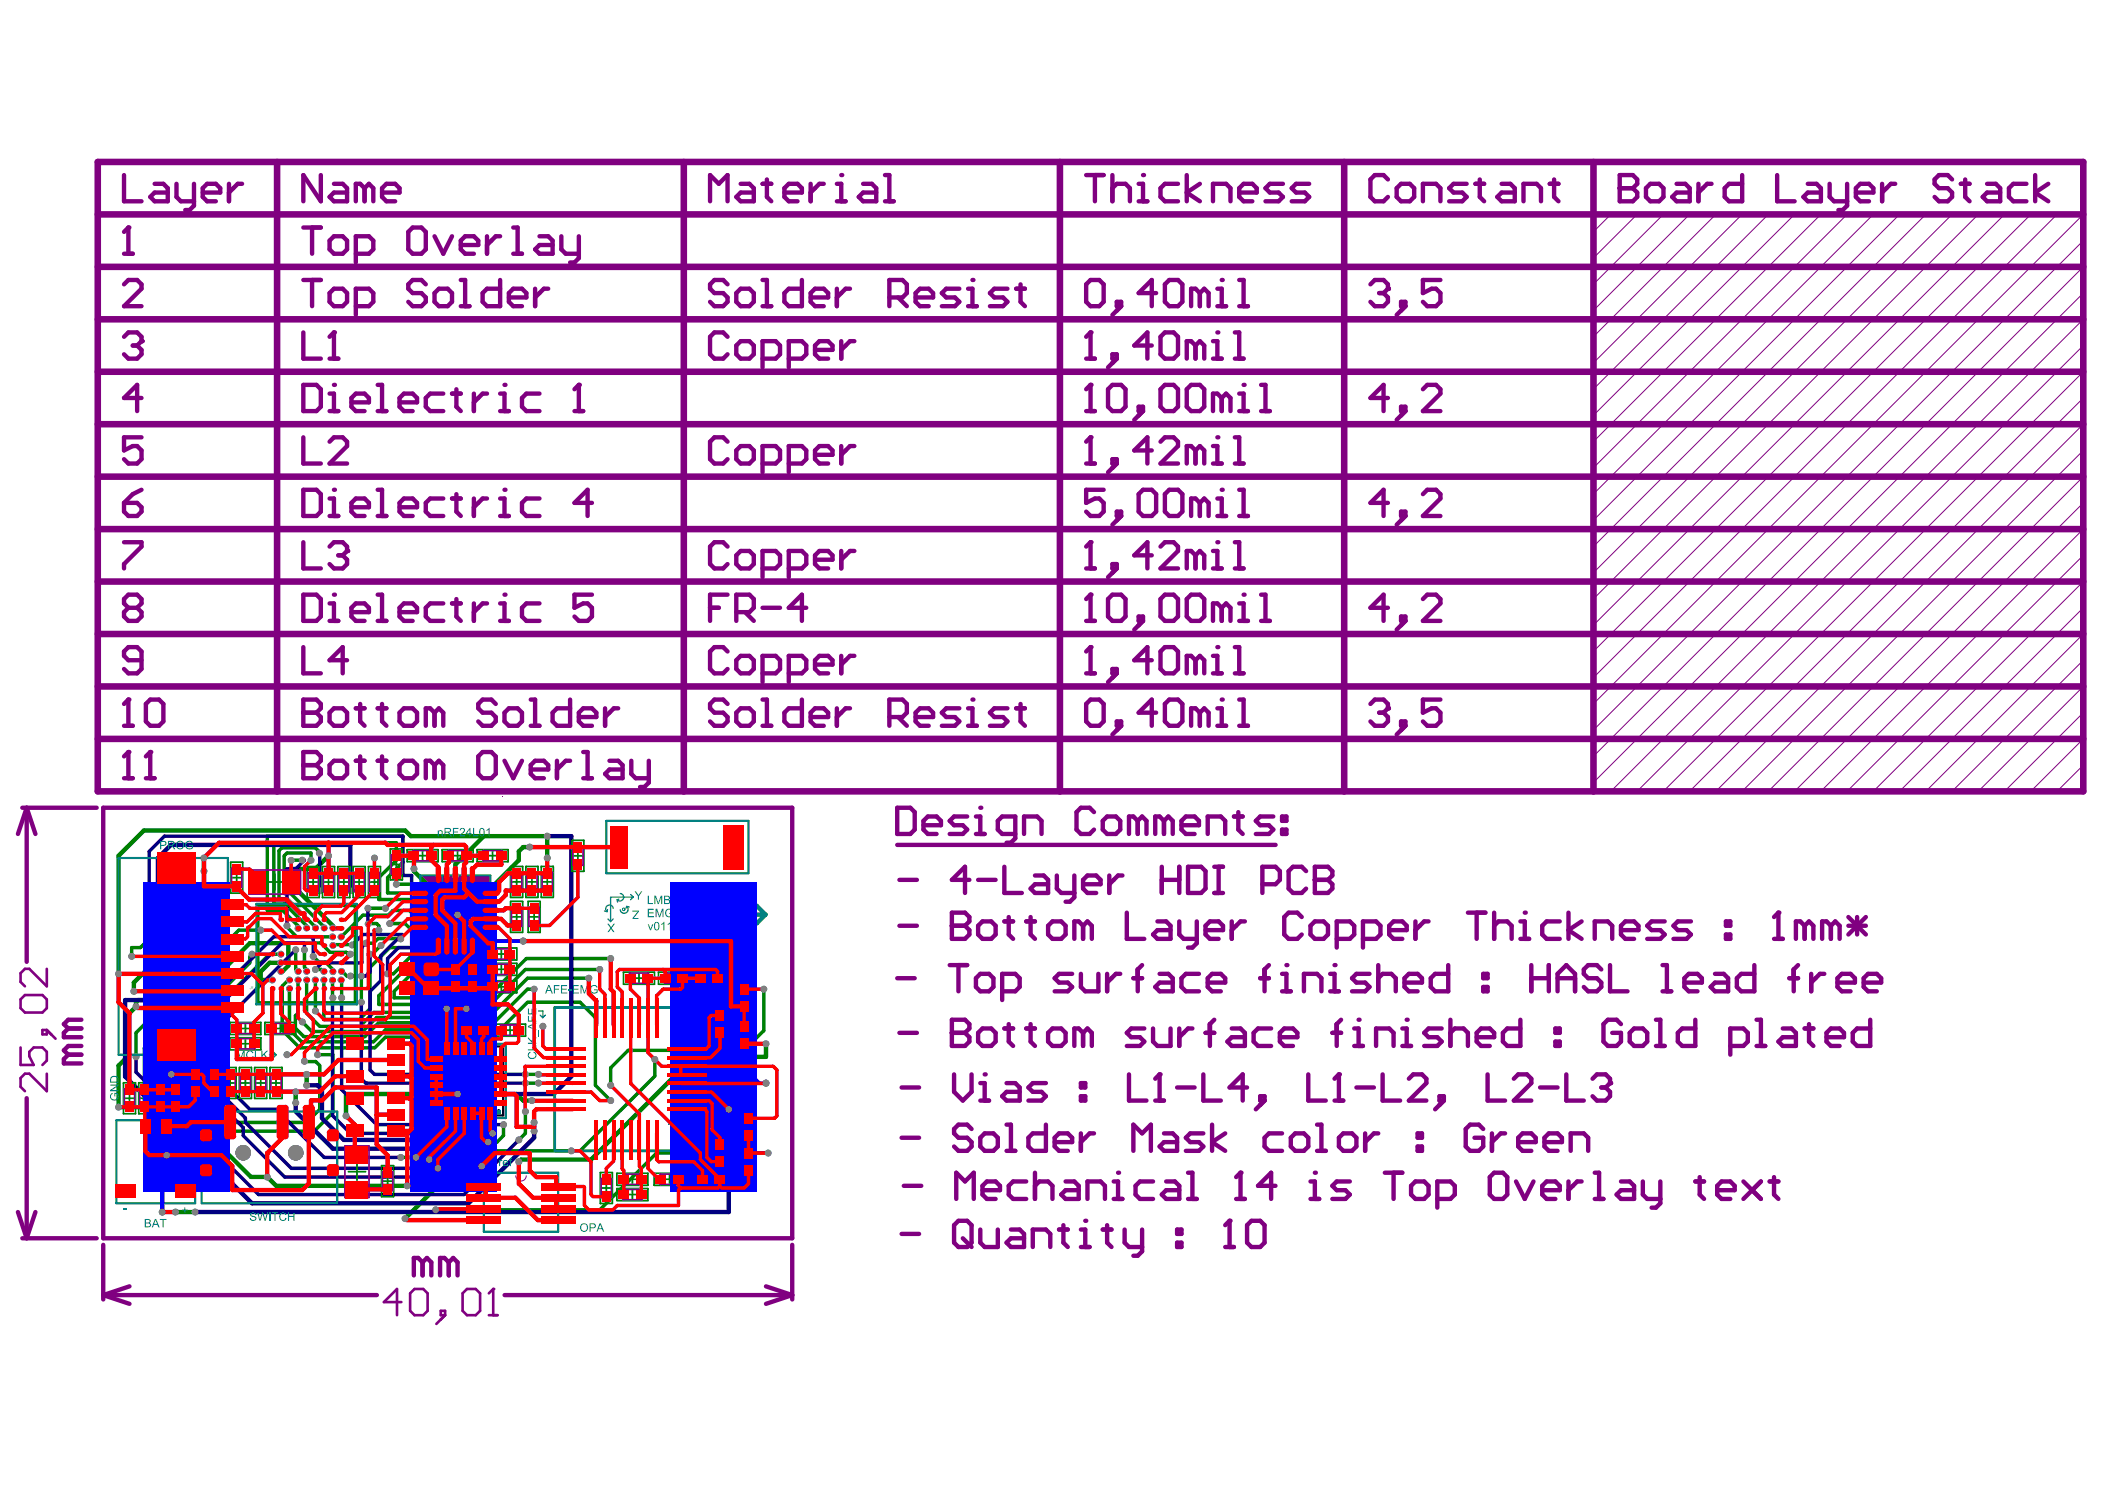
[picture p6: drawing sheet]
<svg xmlns="http://www.w3.org/2000/svg" width="297mm" height="210mm" viewBox="0 0 297 210" stroke-linecap="round" stroke-linejoin="round" font-family="sans-serif">
<g fill="none" stroke="#800080" stroke-width=".62">
<path d="M3.1 113.9h10.5M3.8 113.9l1.2 3.7M3.8 113.9v21.8M3.8 113.9l-1.3 3.7M14.6 113.9h97.2v60.8h-97.2zM126.6 119.2h53.4M3.8 154.9v19.8M2.5 171l1.3 3.7M3.1 174.7h10.5M5 171l-1.2 3.7M14.6 175.6v7.7M111.8 175.6v7.7"/>
<path d="M14.6 182.7l3.7 1.2M14.6 182.7h38.6M18.3 181.5l-3.7 1.2M71.2 182.7h40.6M108.1 181.5l3.7 1.2M111.8 182.7l-3.7 1.2"/>
</g>
<g fill="none" stroke="#800080" stroke-width=".14">
<path d="M227.3 30.2l-2.4 2.5M231 30.2l-6.1 6.2M234.7 30.2l-9.8 9.9M238.4 30.2l-13.5 13.6M242.1 30.2l-17.2 17.3M245.8 30.2l-20.9 21M249.5 30.2l-24.6 24.7M253.2 30.2l-28.3 28.4M256.9 30.2l-32 32.1M260.6 30.2l-35.7 35.8M264.3 30.2l-39.4 39.5M268 30.2l-43.1 43.2"/>
<path d="M271.8 30.2l-46.9 46.9M275.5 30.2l-50.6 50.6M279.2 30.2l-54.3 54.3M282.9 30.2l-58 58M286.6 30.2l-61.7 61.7M290.3 30.2l-65.4 65.4M294 33.9l-69.1 69.1M294 37.6l-69.1 69.1M294 30.2l-69.1 69.1M294 48.7l-63 62.9M294 56.1l-55.6 55.5M294 41.3l-69.1 69.1"/>
<path d="M294 45l-66.7 66.6M294 52.4l-59.3 59.2M294 59.8l-51.9 51.8M294 63.5l-48.2 48.1M294 70.9l-40.8 40.7M294 78.3l-33.4 33.3M294 67.2l-44.5 44.4M294 74.6l-37.1 37M294 85.7l-26 25.9M294 93.1l-18.5 18.5M294 82l-29.7 29.6M294 89.4l-22.2 22.2"/>
<path d="M294 96.8l-14.8 14.8M294 107.9l-3.7 3.7M294 100.5l-11.1 11.1M294 104.2l-7.4 7.4M59.4 132.8h2.1"/>
</g>
<g fill="none" stroke="#800080" stroke-width=".92">
<path d="M13.8 22.8h280.2v88.8h-280.2zM13.8 37.6h280.2M13.8 30.2h280.2M39.1 22.8v88.8M96.5 22.8v88.8M149.6 22.8v88.8M189.7 22.8v88.8M224.9 22.8v88.8M13.8 59.8h280.2M13.8 52.4h280.2M13.8 45h280.2M13.8 74.6h280.2"/>
<path d="M13.8 67.2h280.2M13.8 96.8h280.2M13.8 89.4h280.2M13.8 82h280.2M13.8 104.2h280.2"/>
</g>
<path d="M59.4 132.8h2.1" fill="none" stroke="#800080" stroke-width=".14"/>
<path d="M59.4 132.9h2.1M59.4 133h2.1M59.4 133.1h2.1" fill="none" stroke="#800080" stroke-width=".14"/>
<g fill="#800080">
<path d="M61.8 133.1l.1 .1z" fill-rule="evenodd"/>
<path d="M61.6 133.1l.1 .1z" fill-rule="evenodd"/>
</g>
<path d="M59.4 133.2h2.2" fill="none" stroke="#800080" stroke-width=".14"/>
<g fill="#800080">
<path d="M61 133.2l.2 .1z" fill-rule="evenodd"/>
<path d="M60.5 133.2l.2 .1z" fill-rule="evenodd"/>
<path d="M59.4 127.9h1.7z" fill-rule="evenodd"/>
<path d="M59.4 127.9l1.7 .1z" fill-rule="evenodd"/>
<path d="M61.2 128h.1z" fill-rule="evenodd"/>
<path d="M59.4 128l1.6 .1z" fill-rule="evenodd"/>
<path d="M61.7 128v.1z" fill-rule="evenodd"/>
<path d="M60.1 128l1 .1z" fill-rule="evenodd"/>
<path d="M59.4 128.1h.5z" fill-rule="evenodd"/>
<path d="M60.2 128.1l.9 .1z" fill-rule="evenodd"/>
<path d="M59.5 128.1l.2 .1z" fill-rule="evenodd"/>
<path d="M60.2 128.2h.9z" fill-rule="evenodd"/>
<path d="M59.5 128.2h.2z" fill-rule="evenodd"/>
<path d="M60.3 128.2l.8 .1z" fill-rule="evenodd"/>
<path d="M59.5 128.2l.2 .1z" fill-rule="evenodd"/>
<path d="M60.4 128.3l.7 .1z" fill-rule="evenodd"/>
<path d="M59.8 128.3l.1 .1z" fill-rule="evenodd"/>
<path d="M59.4 128.3v.1z" fill-rule="evenodd"/>
<path d="M60.3 128.4h.8h-.8z" fill-rule="evenodd"/>
<path d="M60 128.4h.1z" fill-rule="evenodd"/>
<path d="M60.3 128.4l.8 .1z" fill-rule="evenodd"/>
<path d="M59.5 128.4l.1 .1z" fill-rule="evenodd"/>
<path d="M60.3 128.5h.8z" fill-rule="evenodd"/>
<path d="M60.3 128.5l.8 .1z" fill-rule="evenodd"/>
<path d="M59.4 128.5l.1 .1z" fill-rule="evenodd"/>
<path d="M60.3 128.6h.8z" fill-rule="evenodd"/>
<path d="M59.4 128.6h.1z" fill-rule="evenodd"/>
<path d="M60.2 128.6l.9 .1z" fill-rule="evenodd"/>
<path d="M59.4 128.6l.1 .1z" fill-rule="evenodd"/>
<path d="M60 128.7h1.1z" fill-rule="evenodd"/>
<path d="M59.4 128.7h.1z" fill-rule="evenodd"/>
<path d="M59.4 128.7l1.7 .1z" fill-rule="evenodd"/>
<path d="M59.4 128.8h1.7z" fill-rule="evenodd"/>
<path d="M59.4 128.8l1.7 .1z" fill-rule="evenodd"/>
<path d="M59.4 128.9h1.7z" fill-rule="evenodd"/>
<path d="M59.4 128.9l1.7 .1z" fill-rule="evenodd"/>
<path d="M59.4 129h1.7z" fill-rule="evenodd"/>
<path d="M59.4 129l1.7 .1z" fill-rule="evenodd"/>
<path d="M59.4 129.1h1.7z" fill-rule="evenodd"/>
<path d="M59.4 129.1l1.7 .1z" fill-rule="evenodd"/>
<path d="M59.4 129.2h1.7z" fill-rule="evenodd"/>
<path d="M59.4 129.2l1.7 .1z" fill-rule="evenodd"/>
<path d="M59.4 129.3h1.7z" fill-rule="evenodd"/>
<path d="M61.5 129.3h.1z" fill-rule="evenodd"/>
<path d="M60.1 129.3h1z" fill-rule="evenodd"/>
<path d="M60 129.3h.1z" fill-rule="evenodd"/>
<path d="M59.4 129.3h.5z" fill-rule="evenodd"/>
<path d="M60.2 129.3l.9 .1z" fill-rule="evenodd"/>
<path d="M60.2 129.4h.9z" fill-rule="evenodd"/>
<path d="M60.3 129.4l.8 .1z" fill-rule="evenodd"/>
<path d="M59.9 129.4l.1 .1z" fill-rule="evenodd"/>
<path d="M60.3 129.5h.8z" fill-rule="evenodd"/>
<path d="M59.9 129.5h.1z" fill-rule="evenodd"/>
<path d="M61.4 129.5l.1 .1z" fill-rule="evenodd"/>
<path d="M60.3 129.5l.8 .1z" fill-rule="evenodd"/>
<path d="M60 129.5v.1z" fill-rule="evenodd"/>
<path d="M60.3 129.6h.8z" fill-rule="evenodd"/>
<path d="M60.3 129.6l.8 .1z" fill-rule="evenodd"/>
<path d="M60.4 129.7h.7z" fill-rule="evenodd"/>
<path d="M60.4 129.7l.7 .1z" fill-rule="evenodd"/>
<path d="M60.3 129.8h.8z" fill-rule="evenodd"/>
<path d="M60.2 129.8l.9 .1z" fill-rule="evenodd"/>
<path d="M60 129.9h1.1z" fill-rule="evenodd"/>
<path d="M59.4 129.9l1.7 .1z" fill-rule="evenodd"/>
<path d="M59.4 130h1.7z" fill-rule="evenodd"/>
<path d="M59.4 130l1.7 .1z" fill-rule="evenodd"/>
<path d="M59.4 130.1h1.7z" fill-rule="evenodd"/>
<path d="M59.4 130.1l1.7 .1z" fill-rule="evenodd"/>
<path d="M61.9 130.2h.1z" fill-rule="evenodd"/>
<path d="M61.3 130.2h.1z" fill-rule="evenodd"/>
<path d="M59.4 130.2h1.7z" fill-rule="evenodd"/>
<path d="M59.4 130.2h1.7z" fill-rule="evenodd"/>
<path d="M59.4 130.2l1.7 .1z" fill-rule="evenodd"/>
<path d="M59.4 130.3h1.7z" fill-rule="evenodd"/>
<path d="M59.4 130.3l1.7 .1z" fill-rule="evenodd"/>
<path d="M59.4 130.4h1.7z" fill-rule="evenodd"/>
<path d="M59.4 130.4l1.7 .1z" fill-rule="evenodd"/>
<path d="M59.4 130.5h1.7z" fill-rule="evenodd"/>
<path d="M61.4 130.5l.1 .1z" fill-rule="evenodd"/>
<path d="M60.2 130.5l.9 .1z" fill-rule="evenodd"/>
<path d="M61.2 130.6h.1z" fill-rule="evenodd"/>
<path d="M60.2 130.6h.9z" fill-rule="evenodd"/>
<path d="M60.3 130.6l.8 .1z" fill-rule="evenodd"/>
<path d="M60.3 130.7h.7z" fill-rule="evenodd"/>
<path d="M60.3 130.7l.8 .1z" fill-rule="evenodd"/>
<path d="M60.4 130.8h.7z" fill-rule="evenodd"/>
<path d="M59.4 130.8h.1z" fill-rule="evenodd"/>
<path d="M60.3 130.8l.8 .1z" fill-rule="evenodd"/>
<path d="M60.3 130.9h.8z" fill-rule="evenodd"/>
<path d="M60.3 130.9l.8 .1z" fill-rule="evenodd"/>
<path d="M60.3 131h.8z" fill-rule="evenodd"/>
<path d="M60.2 131l.9 .1z" fill-rule="evenodd"/>
<path d="M60.1 131.1h1z" fill-rule="evenodd"/>
<path d="M59.9 131.1h.1z" fill-rule="evenodd"/>
<path d="M59.5 131.1h1.6z" fill-rule="evenodd"/>
<path d="M59.4 131.1l1.7 .1z" fill-rule="evenodd"/>
<path d="M59.4 131.2h1.7z" fill-rule="evenodd"/>
<path d="M61.8 131.2l.1 .1z" fill-rule="evenodd"/>
<path d="M59.4 131.2l1.7 .1z" fill-rule="evenodd"/>
<path d="M59.4 131.3h1.8z" fill-rule="evenodd"/>
<path d="M59.4 131.3l1.8 .1z" fill-rule="evenodd"/>
<path d="M59.4 131.4h1.9z" fill-rule="evenodd"/>
<path d="M59.4 131.4l1.9 .1z" fill-rule="evenodd"/>
<path d="M59.4 131.5h1.9z" fill-rule="evenodd"/>
</g>
<path d="M59.4 131.6h2.6M59.4 132.3h2.3M59.4 132.4h2.2M59.4 132.5h2.2" fill="none" stroke="#800080" stroke-width=".14"/>
<path d="M59.4 132.6h2.1M59.4 132.7h2.2" fill="none" stroke="#800080" stroke-width=".14"/>
<g fill="#800080">
<path d="M61.2 123.4l.1 .1z" fill-rule="evenodd"/>
<path d="M59.8 123.4l.1 .1z" fill-rule="evenodd"/>
<path d="M59.6 123.4v.1z" fill-rule="evenodd"/>
<path d="M60.2 123.5h.7z" fill-rule="evenodd"/>
<path d="M59.4 123.5h.8z" fill-rule="evenodd"/>
</g>
<path d="M59.4 123.6h2.5" fill="none" stroke="#800080" stroke-width=".14"/>
<path d="M61.7 123.6l.1 .1z" fill-rule="evenodd" fill="#800080"/>
<path d="M59.4 123.6h2.2" fill="none" stroke="#800080" stroke-width=".14"/>
<path d="M61.7 123.7h.1z" fill-rule="evenodd" fill="#800080"/>
<path d="M59.4 123.7h2.1" fill="none" stroke="#800080" stroke-width=".14"/>
<g fill="#800080">
<path d="M61.9 123.7v.1z" fill-rule="evenodd"/>
<path d="M61.7 123.7l.1 .1z" fill-rule="evenodd"/>
</g>
<path d="M59.4 123.8h2.1M59.4 123.9h2.1" fill="none" stroke="#800080" stroke-width=".14"/>
<path d="M61.8 124h.1z" fill-rule="evenodd" fill="#800080"/>
<path d="M59.4 124h2.1M59.4 124.1h2.1M59.4 124.2h2.1M59.4 124.3h2.1M59.4 124.4h2.2" fill="none" stroke="#800080" stroke-width=".14"/>
<g fill="#800080">
<path d="M61.5 125.2l.1 .1z" fill-rule="evenodd"/>
<path d="M59.4 125.2l2 .1z" fill-rule="evenodd"/>
<path d="M59.4 125.3h1.9z" fill-rule="evenodd"/>
<path d="M59.4 125.3l1.8 .1z" fill-rule="evenodd"/>
<path d="M59.4 125.4l1.7 .1z" fill-rule="evenodd"/>
<path d="M59.4 125.5h1.7z" fill-rule="evenodd"/>
<path d="M59.4 125.5l1.7 .1z" fill-rule="evenodd"/>
<path d="M61.6 125.6h.1z" fill-rule="evenodd"/>
<path d="M61.4 125.6h.1z" fill-rule="evenodd"/>
<path d="M59.4 125.6h1.7z" fill-rule="evenodd"/>
<path d="M61.6 125.6v.1z" fill-rule="evenodd"/>
<path d="M60 125.6l1.1 .1z" fill-rule="evenodd"/>
<path d="M59.4 125.6v.1z" fill-rule="evenodd"/>
<path d="M60.2 125.7l.9 .1z" fill-rule="evenodd"/>
<path d="M59.4 125.7v.1z" fill-rule="evenodd"/>
<path d="M60.3 125.8h.8z" fill-rule="evenodd"/>
<path d="M61.4 125.8l.1 .1z" fill-rule="evenodd"/>
<path d="M60.3 125.8l.8 .1z" fill-rule="evenodd"/>
<path d="M59.4 125.8v.1z" fill-rule="evenodd"/>
<path d="M60.4 125.9l.7 .1z" fill-rule="evenodd"/>
<path d="M59.4 125.9v.1z" fill-rule="evenodd"/>
<path d="M60.4 126h.7z" fill-rule="evenodd"/>
<path d="M60.3 126l.8 .1z" fill-rule="evenodd"/>
<path d="M59.4 126v.1z" fill-rule="evenodd"/>
<path d="M60.3 126.1h.8z" fill-rule="evenodd"/>
<path d="M61.5 126.1v.1z" fill-rule="evenodd"/>
<path d="M60.2 126.1l.9 .1z" fill-rule="evenodd"/>
<path d="M59.4 126.1v.1z" fill-rule="evenodd"/>
<path d="M60.1 126.2l1 .1z" fill-rule="evenodd"/>
<path d="M59.4 126.2v.1z" fill-rule="evenodd"/>
<path d="M59.4 126.3h1.7z" fill-rule="evenodd"/>
<path d="M59.4 126.3l1.7 .1z" fill-rule="evenodd"/>
<path d="M59.4 126.4h1.7z" fill-rule="evenodd"/>
<path d="M59.4 126.4l1.7 .1z" fill-rule="evenodd"/>
<path d="M59.4 126.5l1.7 .1z" fill-rule="evenodd"/>
<path d="M59.4 126.6h1.7z" fill-rule="evenodd"/>
<path d="M59.4 126.6l1.7 .1z" fill-rule="evenodd"/>
<path d="M59.4 126.7l1.7 .1z" fill-rule="evenodd"/>
<path d="M59.4 126.8h1.7z" fill-rule="evenodd"/>
<path d="M60 126.8l1.1 .1z" fill-rule="evenodd"/>
<path d="M59.7 126.8l.2 .1z" fill-rule="evenodd"/>
<path d="M59.4 126.8l.3 .1z" fill-rule="evenodd"/>
<path d="M60.2 126.9h.9z" fill-rule="evenodd"/>
<path d="M60.3 126.9l.8 .1z" fill-rule="evenodd"/>
<path d="M61.2 127l.1 .1z" fill-rule="evenodd"/>
<path d="M60.3 127l.8 .1z" fill-rule="evenodd"/>
<path d="M60.3 127.1h.8z" fill-rule="evenodd"/>
<path d="M59.6 127.1h.1z" fill-rule="evenodd"/>
<path d="M60.3 127.1l.8 .1z" fill-rule="evenodd"/>
<path d="M60.3 127.2h.8z" fill-rule="evenodd"/>
<path d="M60 127.2h.1z" fill-rule="evenodd"/>
<path d="M60.3 127.2l.8 .1z" fill-rule="evenodd"/>
<path d="M60.2 127.3l.9 .1z" fill-rule="evenodd"/>
<path d="M60.2 127.4h.9z" fill-rule="evenodd"/>
<path d="M60.1 127.4l.9 .1z" fill-rule="evenodd"/>
<path d="M59.4 127.4l.6 .1z" fill-rule="evenodd"/>
<path d="M59.4 127.5l1.7 .1z" fill-rule="evenodd"/>
<path d="M59.4 127.6h1.7z" fill-rule="evenodd"/>
<path d="M59.4 127.6l1.7 .1z" fill-rule="evenodd"/>
<path d="M59.4 127.7h1.7z" fill-rule="evenodd"/>
<path d="M59.4 127.7l1.7 .1z" fill-rule="evenodd"/>
<path d="M65.8 132.8h.6z" fill-rule="evenodd"/>
<path d="M64.6 132.8h.6z" fill-rule="evenodd"/>
<path d="M63.3 132.8h.6z" fill-rule="evenodd"/>
<path d="M65.7 132.8l.7 .1z" fill-rule="evenodd"/>
<path d="M64.6 132.8l.6 .1z" fill-rule="evenodd"/>
<path d="M63.3 132.8l.6 .1z" fill-rule="evenodd"/>
<path d="M65.7 132.9h.7z" fill-rule="evenodd"/>
<path d="M64.6 132.9h.6z" fill-rule="evenodd"/>
<path d="M63.3 132.9h.6z" fill-rule="evenodd"/>
<path d="M62.1 132.9h.6z" fill-rule="evenodd"/>
<path d="M65.8 132.9l.6 .1z" fill-rule="evenodd"/>
<path d="M64.6 132.9l.6 .1z" fill-rule="evenodd"/>
<path d="M63.3 132.9l.6 .1z" fill-rule="evenodd"/>
<path d="M62.1 132.9l.6 .1z" fill-rule="evenodd"/>
<path d="M65.8 133h.6z" fill-rule="evenodd"/>
<path d="M64.6 133h.6z" fill-rule="evenodd"/>
<path d="M63.3 133h.6z" fill-rule="evenodd"/>
<path d="M62.1 133h.6z" fill-rule="evenodd"/>
<path d="M65.8 133h.6z" fill-rule="evenodd"/>
<path d="M64.6 133h.6z" fill-rule="evenodd"/>
<path d="M63.3 133h.6z" fill-rule="evenodd"/>
<path d="M65.7 133l.7 .1z" fill-rule="evenodd"/>
<path d="M64.6 133l.6 .1z" fill-rule="evenodd"/>
<path d="M63.3 133l.6 .1z" fill-rule="evenodd"/>
<path d="M65.7 133.1h.7z" fill-rule="evenodd"/>
<path d="M64.6 133.1h.6z" fill-rule="evenodd"/>
<path d="M63.3 133.1h.7z" fill-rule="evenodd"/>
<path d="M66.5 133.1l.2 .1z" fill-rule="evenodd"/>
<path d="M65.7 133.1l.8 .1z" fill-rule="evenodd"/>
<path d="M64.6 133.1l.8 .1z" fill-rule="evenodd"/>
<path d="M64.3 133.1l.1 .1z" fill-rule="evenodd"/>
<path d="M63.2 133.1l.9 .1z" fill-rule="evenodd"/>
<path d="M65.7 133.2h1z" fill-rule="evenodd"/>
<path d="M64.6 133.2h.8z" fill-rule="evenodd"/>
<path d="M63.5 133.2h.9z" fill-rule="evenodd"/>
<path d="M63.1 133.2h.3z" fill-rule="evenodd"/>
<path d="M66.4 133.2l.6 .1z" fill-rule="evenodd"/>
<path d="M66 133.2l.1 .1z" fill-rule="evenodd"/>
<path d="M65.4 133.2l.3 .1z" fill-rule="evenodd"/>
<path d="M65.2 133.2v.1z" fill-rule="evenodd"/>
<path d="M64 133.2l.4 .1z" fill-rule="evenodd"/>
<path d="M63.3 133.2l.1 .1z" fill-rule="evenodd"/>
<path d="M62.8 133.2l.3 .1z" fill-rule="evenodd"/>
<path d="M62.7 133.2l.1 .1z" fill-rule="evenodd"/>
<path d="M66.7 133.3h.2z" fill-rule="evenodd"/>
<path d="M66.5 133.3h.2z" fill-rule="evenodd"/>
<path d="M66.5 133.3l.1 .1z" fill-rule="evenodd"/>
<path d="M65.8 128.1l.1 .1z" fill-rule="evenodd"/>
<path d="M63.8 128.1v.1z" fill-rule="evenodd"/>
<path d="M62.9 128.1l.1 .1z" fill-rule="evenodd"/>
<path d="M65.7 128.2h.2z" fill-rule="evenodd"/>
<path d="M65.1 128.2h.1z" fill-rule="evenodd"/>
<path d="M65.1 128.2l.1 .1z" fill-rule="evenodd"/>
<path d="M64.8 128.7l.1 .1z" fill-rule="evenodd"/>
<path d="M63.8 128.7l.1 .1z" fill-rule="evenodd"/>
<path d="M66.2 128.8h.1z" fill-rule="evenodd"/>
<path d="M64.8 128.8h.1z" fill-rule="evenodd"/>
<path d="M66.1 128.8l.2 .1z" fill-rule="evenodd"/>
<path d="M64.9 129l.1 .1z" fill-rule="evenodd"/>
<path d="M64.9 129.1h.1z" fill-rule="evenodd"/>
<path d="M64.7 129.2h.1z" fill-rule="evenodd"/>
<path d="M64.7 129.2l.1 .1z" fill-rule="evenodd"/>
<path d="M66.2 129.3h.1z" fill-rule="evenodd"/>
<path d="M65.7 129.5v.1z" fill-rule="evenodd"/>
<path d="M62.6 129.6l.1 .1z" fill-rule="evenodd"/>
<path d="M63.4 129.7l.1 .1z" fill-rule="evenodd"/>
<path d="M63.9 129.8h.1z" fill-rule="evenodd"/>
<path d="M63.2 130h.1z" fill-rule="evenodd"/>
<path d="M64.3 130l.1 .1z" fill-rule="evenodd"/>
<path d="M63.2 130l.1 .1z" fill-rule="evenodd"/>
<path d="M63.6 130.2h.1z" fill-rule="evenodd"/>
<path d="M66.5 130.3h.1z" fill-rule="evenodd"/>
<path d="M64.2 130.7h.1z" fill-rule="evenodd"/>
<path d="M64.2 130.7l.1 .1z" fill-rule="evenodd"/>
<path d="M64 131.1h.2z" fill-rule="evenodd"/>
<path d="M62.3 131.1h.2z" fill-rule="evenodd"/>
<path d="M64 131.1h.1z" fill-rule="evenodd"/>
<path d="M63 131.1h.1z" fill-rule="evenodd"/>
<path d="M62.3 131.1h.1z" fill-rule="evenodd"/>
<path d="M64 131.2h.1z" fill-rule="evenodd"/>
<path d="M65.4 131.5h.1z" fill-rule="evenodd"/>
<path d="M66.7 131.5l.2 .1z" fill-rule="evenodd"/>
<path d="M66.4 131.5l.3 .1z" fill-rule="evenodd"/>
<path d="M65.4 131.5l1 .1z" fill-rule="evenodd"/>
<path d="M64.9 131.5l.5 .1z" fill-rule="evenodd"/>
<path d="M64.6 131.5l.1 .1z" fill-rule="evenodd"/>
<path d="M63.9 131.5l.7 .1z" fill-rule="evenodd"/>
<path d="M63.7 131.5l.2 .1z" fill-rule="evenodd"/>
<path d="M62.5 131.5l1.1 .1z" fill-rule="evenodd"/>
<path d="M62.2 131.5l.1 .1z" fill-rule="evenodd"/>
<path d="M65.6 132.2l1 .1z" fill-rule="evenodd"/>
<path d="M64.4 132.2l1 .1z" fill-rule="evenodd"/>
<path d="M63.1 132.2l1 .1z" fill-rule="evenodd"/>
<path d="M65.6 132.3h.9z" fill-rule="evenodd"/>
<path d="M64.4 132.3h.9z" fill-rule="evenodd"/>
<path d="M63.2 132.3h.8z" fill-rule="evenodd"/>
<path d="M65.7 132.3l.8 .1z" fill-rule="evenodd"/>
<path d="M64.5 132.3l.7 .1z" fill-rule="evenodd"/>
<path d="M63.2 132.3l.8 .1z" fill-rule="evenodd"/>
<path d="M65.7 132.4h.7z" fill-rule="evenodd"/>
<path d="M64.5 132.4h.7z" fill-rule="evenodd"/>
<path d="M63.3 132.4h.7z" fill-rule="evenodd"/>
<path d="M65.7 132.4l.7 .1z" fill-rule="evenodd"/>
<path d="M64.6 132.4l.6 .1z" fill-rule="evenodd"/>
<path d="M64.2 132.4l.2 .1z" fill-rule="evenodd"/>
<path d="M63.3 132.4l.7 .1z" fill-rule="evenodd"/>
<path d="M66.7 132.5h.1z" fill-rule="evenodd"/>
<path d="M65.7 132.5h.7z" fill-rule="evenodd"/>
<path d="M64.6 132.5h.6z" fill-rule="evenodd"/>
<path d="M64.3 132.5h.1z" fill-rule="evenodd"/>
<path d="M63.3 132.5h.6z" fill-rule="evenodd"/>
<path d="M66.7 132.5l.1 .1z" fill-rule="evenodd"/>
<path d="M65.7 132.5l.7 .1z" fill-rule="evenodd"/>
<path d="M64.6 132.5l.6 .1z" fill-rule="evenodd"/>
<path d="M63.3 132.5l.6 .1z" fill-rule="evenodd"/>
<path d="M66.7 132.6h.1z" fill-rule="evenodd"/>
<path d="M65.7 132.6h.7z" fill-rule="evenodd"/>
<path d="M64.6 132.6h.6z" fill-rule="evenodd"/>
<path d="M63.3 132.6h.6z" fill-rule="evenodd"/>
<path d="M62.1 132.6h.6z" fill-rule="evenodd"/>
<path d="M65.7 132.6l.7 .1z" fill-rule="evenodd"/>
<path d="M64.6 132.6l.6 .1z" fill-rule="evenodd"/>
<path d="M63.3 132.6l.6 .1z" fill-rule="evenodd"/>
<path d="M62.1 132.6l.7 .1z" fill-rule="evenodd"/>
<path d="M65.7 132.7h.7z" fill-rule="evenodd"/>
<path d="M64.6 132.7h.6z" fill-rule="evenodd"/>
<path d="M63.3 132.7h.6z" fill-rule="evenodd"/>
<path d="M62.1 132.7h.7z" fill-rule="evenodd"/>
<path d="M66.8 123.4l.1 .1z" fill-rule="evenodd"/>
<path d="M66.4 123.4l.3 .1z" fill-rule="evenodd"/>
<path d="M66.1 123.4l.1 .1z" fill-rule="evenodd"/>
<path d="M66 123.4v.1z" fill-rule="evenodd"/>
<path d="M65.1 123.4l.5 .1z" fill-rule="evenodd"/>
<path d="M64.9 123.4v.1z" fill-rule="evenodd"/>
<path d="M64.5 123.4l.1 .1z" fill-rule="evenodd"/>
<path d="M63.9 123.4l.5 .1z" fill-rule="evenodd"/>
<path d="M63.8 123.4l.1 .1z" fill-rule="evenodd"/>
<path d="M63.1 123.4l.2 .1z" fill-rule="evenodd"/>
<path d="M62.9 123.4v.1z" fill-rule="evenodd"/>
<path d="M66.2 123.5h.7z" fill-rule="evenodd"/>
</g>
<path d="M62.4 123.5h3.8" fill="none" stroke="#800080" stroke-width=".14"/>
<g fill="#800080">
<path d="M65.9 123.5l.5 .1z" fill-rule="evenodd"/>
<path d="M64.6 123.5l.6 .1z" fill-rule="evenodd"/>
<path d="M63.3 123.5l.6 .1z" fill-rule="evenodd"/>
<path d="M62.9 123.5l.1 .1z" fill-rule="evenodd"/>
<path d="M62.8 123.5l.1 .1z" fill-rule="evenodd"/>
<path d="M65.8 123.6l.6 .1z" fill-rule="evenodd"/>
<path d="M64.6 123.6l.6 .1z" fill-rule="evenodd"/>
<path d="M63.3 123.6l.6 .1z" fill-rule="evenodd"/>
<path d="M63 123.6l.1 .1z" fill-rule="evenodd"/>
<path d="M62.8 123.6l.1 .1z" fill-rule="evenodd"/>
<path d="M65.8 123.7h.6z" fill-rule="evenodd"/>
<path d="M64.6 123.7h.6z" fill-rule="evenodd"/>
<path d="M63.3 123.7h.6z" fill-rule="evenodd"/>
<path d="M66.5 123.7v.1z" fill-rule="evenodd"/>
<path d="M65.8 123.7l.6 .1z" fill-rule="evenodd"/>
<path d="M64.6 123.7l.6 .1z" fill-rule="evenodd"/>
<path d="M63.3 123.7l.6 .1z" fill-rule="evenodd"/>
<path d="M65.8 123.8l.6 .1z" fill-rule="evenodd"/>
<path d="M64.6 123.8l.6 .1z" fill-rule="evenodd"/>
<path d="M64.4 123.8v.1z" fill-rule="evenodd"/>
<path d="M63.3 123.8l.6 .1z" fill-rule="evenodd"/>
<path d="M65.8 123.9h.6z" fill-rule="evenodd"/>
<path d="M64.6 123.9h.6z" fill-rule="evenodd"/>
<path d="M64.3 123.9h.1z" fill-rule="evenodd"/>
<path d="M63.3 123.9h.6z" fill-rule="evenodd"/>
<path d="M65.7 123.9l.7 .1z" fill-rule="evenodd"/>
<path d="M64.6 123.9l.6 .1z" fill-rule="evenodd"/>
<path d="M63.3 123.9l.6 .1z" fill-rule="evenodd"/>
<path d="M62.1 123.9l.6 .1z" fill-rule="evenodd"/>
<path d="M65.8 124h.6z" fill-rule="evenodd"/>
<path d="M64.6 124h.6z" fill-rule="evenodd"/>
<path d="M63.3 124h.6z" fill-rule="evenodd"/>
<path d="M62.1 124h.6z" fill-rule="evenodd"/>
<path d="M66.5 124v.1z" fill-rule="evenodd"/>
<path d="M65.8 124l.6 .1z" fill-rule="evenodd"/>
<path d="M64.6 124l.6 .1z" fill-rule="evenodd"/>
<path d="M63.3 124l.6 .1z" fill-rule="evenodd"/>
<path d="M63 124l.1 .1z" fill-rule="evenodd"/>
<path d="M65.8 124.1l.6 .1z" fill-rule="evenodd"/>
<path d="M64.6 124.1l.6 .1z" fill-rule="evenodd"/>
<path d="M63.3 124.1l.6 .1z" fill-rule="evenodd"/>
<path d="M65.8 124.2h.6z" fill-rule="evenodd"/>
<path d="M64.6 124.2h.6z" fill-rule="evenodd"/>
<path d="M63.3 124.2h.6z" fill-rule="evenodd"/>
<path d="M65.8 124.2l.6 .1z" fill-rule="evenodd"/>
<path d="M64.6 124.2l.6 .1z" fill-rule="evenodd"/>
<path d="M63.3 124.2l.6 .1z" fill-rule="evenodd"/>
<path d="M65.8 124.3l.6 .1z" fill-rule="evenodd"/>
<path d="M64.5 124.3l.7 .1z" fill-rule="evenodd"/>
<path d="M63.3 124.3l.6 .1z" fill-rule="evenodd"/>
<path d="M65.7 124.4h.8z" fill-rule="evenodd"/>
<path d="M64.4 124.4h.8z" fill-rule="evenodd"/>
<path d="M63.2 124.4h.8z" fill-rule="evenodd"/>
<path d="M65.6 124.4l.9 .1z" fill-rule="evenodd"/>
<path d="M64.4 124.4l.9 .1z" fill-rule="evenodd"/>
<path d="M63.2 124.4l.8 .1z" fill-rule="evenodd"/>
<path d="M65.6 124.5h1.1z" fill-rule="evenodd"/>
<path d="M64.4 124.5h1z" fill-rule="evenodd"/>
<path d="M65.4 125.2l.1 .1z" fill-rule="evenodd"/>
<path d="M64.2 125.2l.1 .1z" fill-rule="evenodd"/>
<path d="M63.9 125.2v.1z" fill-rule="evenodd"/>
<path d="M63 125.2l.1 .1z" fill-rule="evenodd"/>
<path d="M62.6 125.2l.2 .1z" fill-rule="evenodd"/>
<path d="M64.2 125.3h.2z" fill-rule="evenodd"/>
<path d="M64.2 125.3l.2 .1z" fill-rule="evenodd"/>
<path d="M64.2 125.4l.3 .1z" fill-rule="evenodd"/>
<path d="M63.5 125.4v.1z" fill-rule="evenodd"/>
<path d="M64.4 125.5h.1z" fill-rule="evenodd"/>
<path d="M65.6 125.5l.1 .1z" fill-rule="evenodd"/>
<path d="M64.4 125.5l.2 .1z" fill-rule="evenodd"/>
<path d="M64.8 125.6h.1z" fill-rule="evenodd"/>
<path d="M64.4 125.6h.2z" fill-rule="evenodd"/>
<path d="M62.7 125.6h.1z" fill-rule="evenodd"/>
<path d="M64.6 125.6l.1 .1z" fill-rule="evenodd"/>
<path d="M64.6 125.7l.1 .1z" fill-rule="evenodd"/>
<path d="M64.6 125.8h.1z" fill-rule="evenodd"/>
<path d="M65 125.8l.1 .1z" fill-rule="evenodd"/>
<path d="M64.8 125.8l.1 .1z" fill-rule="evenodd"/>
<path d="M64.6 125.8l.1 .1z" fill-rule="evenodd"/>
<path d="M62.7 125.8v.1z" fill-rule="evenodd"/>
<path d="M62.2 125.8l.1 .1z" fill-rule="evenodd"/>
<path d="M64.8 125.9l.2 .1z" fill-rule="evenodd"/>
<path d="M64.6 125.9l.1 .1z" fill-rule="evenodd"/>
<path d="M62.2 125.9l.1 .1z" fill-rule="evenodd"/>
<path d="M64.8 126h.1z" fill-rule="evenodd"/>
<path d="M64.9 126l.3 .1z" fill-rule="evenodd"/>
<path d="M63 126l.1 .1z" fill-rule="evenodd"/>
<path d="M62.7 126l.1 .1z" fill-rule="evenodd"/>
<path d="M65.1 126.1h.1z" fill-rule="evenodd"/>
<path d="M65.1 126.1l.1 .1z" fill-rule="evenodd"/>
<path d="M65.2 126.2v.1z" fill-rule="evenodd"/>
<path d="M66.8 127.2h.1z" fill-rule="evenodd"/>
<path d="M64.8 127.7h.1z" fill-rule="evenodd"/>
<path d="M63.7 127.7v.1z" fill-rule="evenodd"/>
<path d="M69.2 133.2h.1z" fill-rule="evenodd"/>
<path d="M68.3 133.2h.2z" fill-rule="evenodd"/>
<path d="M67.3 133.2h.8z" fill-rule="evenodd"/>
<path d="M67.4 127.9h1.7z" fill-rule="evenodd"/>
<path d="M67.4 127.9l1.7 .1z" fill-rule="evenodd"/>
<path d="M67.4 128l1.7 .1z" fill-rule="evenodd"/>
<path d="M67.5 128.1h.8z" fill-rule="evenodd"/>
<path d="M67.5 128.1l.8 .1z" fill-rule="evenodd"/>
<path d="M67.4 128.2h.8z" fill-rule="evenodd"/>
<path d="M68.8 128.2l.1 .1z" fill-rule="evenodd"/>
<path d="M67.4 128.2l.7 .1z" fill-rule="evenodd"/>
<path d="M67.4 128.3l.7 .1z" fill-rule="evenodd"/>
<path d="M67.4 128.4h.7h-.7z" fill-rule="evenodd"/>
<path d="M67.4 128.4l.7 .1z" fill-rule="evenodd"/>
<path d="M67.4 128.5h.7z" fill-rule="evenodd"/>
<path d="M67.4 128.5l.8 .1z" fill-rule="evenodd"/>
<path d="M67.4 128.6h.9z" fill-rule="evenodd"/>
<path d="M68.9 128.6l.2 .1z" fill-rule="evenodd"/>
<path d="M68.5 128.6l.1 .1z" fill-rule="evenodd"/>
<path d="M67.4 128.6l.9 .1z" fill-rule="evenodd"/>
<path d="M68.5 128.7h.6z" fill-rule="evenodd"/>
<path d="M67.4 128.7h1z" fill-rule="evenodd"/>
<path d="M67.4 128.7l1.7 .1z" fill-rule="evenodd"/>
<path d="M67.4 128.8h1.7z" fill-rule="evenodd"/>
<path d="M67.4 128.8l1.7 .1z" fill-rule="evenodd"/>
<path d="M67.4 128.9h1.6z" fill-rule="evenodd"/>
<path d="M67.3 128.9l1.8 .1z" fill-rule="evenodd"/>
<path d="M67.4 129h1.7z" fill-rule="evenodd"/>
<path d="M67.4 129l1.7 .1z" fill-rule="evenodd"/>
<path d="M67.4 129.1h1.7z" fill-rule="evenodd"/>
<path d="M67.4 129.1l1.7 .1z" fill-rule="evenodd"/>
<path d="M67.4 129.2h1.7z" fill-rule="evenodd"/>
<path d="M67.4 129.2l1.7 .1z" fill-rule="evenodd"/>
<path d="M68.7 129.3h.4z" fill-rule="evenodd"/>
<path d="M67.4 129.3h1.2z" fill-rule="evenodd"/>
<path d="M67.4 129.3h1z" fill-rule="evenodd"/>
<path d="M67.4 129.3l.8 .1z" fill-rule="evenodd"/>
<path d="M67.4 129.4h.8z" fill-rule="evenodd"/>
<path d="M67.4 129.4l.7 .1z" fill-rule="evenodd"/>
<path d="M67.4 129.5h.7z" fill-rule="evenodd"/>
<path d="M67.4 129.5l.7 .1z" fill-rule="evenodd"/>
<path d="M67.4 129.6h.7z" fill-rule="evenodd"/>
<path d="M68.6 129.6l.1 .1z" fill-rule="evenodd"/>
<path d="M67.4 129.6l.7 .1z" fill-rule="evenodd"/>
<path d="M68.6 129.7h.1z" fill-rule="evenodd"/>
<path d="M67.4 129.7h.7z" fill-rule="evenodd"/>
<path d="M67.4 129.7l.7 .1z" fill-rule="evenodd"/>
<path d="M67.4 129.8h.8z" fill-rule="evenodd"/>
<path d="M67.5 129.8l.8 .1z" fill-rule="evenodd"/>
<path d="M68.5 129.9h.6z" fill-rule="evenodd"/>
<path d="M67.5 129.9h.9z" fill-rule="evenodd"/>
<path d="M67.4 129.9l1.7 .1z" fill-rule="evenodd"/>
<path d="M67.4 130h1.7z" fill-rule="evenodd"/>
<path d="M67.4 130l1.7 .1z" fill-rule="evenodd"/>
<path d="M67.4 130.1h1.7z" fill-rule="evenodd"/>
<path d="M67.4 130.1l1.7 .1z" fill-rule="evenodd"/>
<path d="M67.4 130.2h1.7z" fill-rule="evenodd"/>
<path d="M67.4 130.2h1.7z" fill-rule="evenodd"/>
<path d="M67.4 130.2l1.7 .1z" fill-rule="evenodd"/>
<path d="M67.4 130.3h1.7z" fill-rule="evenodd"/>
<path d="M67.4 130.3l1.7 .1z" fill-rule="evenodd"/>
<path d="M67.4 130.4h1.7z" fill-rule="evenodd"/>
<path d="M67.4 130.4l1.7 .1z" fill-rule="evenodd"/>
<path d="M67.4 130.5h1z" fill-rule="evenodd"/>
<path d="M67.4 130.5l.9 .1z" fill-rule="evenodd"/>
<path d="M67.4 130.6h.9z" fill-rule="evenodd"/>
<path d="M68.5 130.6l.1 .1z" fill-rule="evenodd"/>
<path d="M67.4 130.6l.9 .1z" fill-rule="evenodd"/>
<path d="M67.4 130.7h.8z" fill-rule="evenodd"/>
<path d="M67.4 130.7l.7 .1z" fill-rule="evenodd"/>
<path d="M67.4 130.8h.7z" fill-rule="evenodd"/>
<path d="M67.3 130.8l.8 .1z" fill-rule="evenodd"/>
<path d="M67.3 130.9h.8z" fill-rule="evenodd"/>
<path d="M67.4 130.9l.7 .1z" fill-rule="evenodd"/>
<path d="M67.4 131h.7z" fill-rule="evenodd"/>
<path d="M67.4 131l.9 .1z" fill-rule="evenodd"/>
<path d="M68.7 131.1h.1z" fill-rule="evenodd"/>
<path d="M67.4 131.1h1.1z" fill-rule="evenodd"/>
<path d="M67.4 131.1h1.7z" fill-rule="evenodd"/>
<path d="M67.4 131.1l1.7 .1z" fill-rule="evenodd"/>
<path d="M67.4 131.2h1.7z" fill-rule="evenodd"/>
<path d="M67.3 131.2l1.8 .1z" fill-rule="evenodd"/>
<path d="M67.3 131.3h1.8z" fill-rule="evenodd"/>
<path d="M67.3 131.3l1.8 .1z" fill-rule="evenodd"/>
<path d="M67.3 131.4h1.8z" fill-rule="evenodd"/>
<path d="M67.2 131.4l1.9 .1z" fill-rule="evenodd"/>
<path d="M67.1 131.5h2z" fill-rule="evenodd"/>
<path d="M68.6 123.4l.1 .1z" fill-rule="evenodd"/>
<path d="M67.6 123.4v.1z" fill-rule="evenodd"/>
<path d="M68.8 123.5h.1z" fill-rule="evenodd"/>
<path d="M67.1 123.5l2 .1z" fill-rule="evenodd"/>
<path d="M67.1 123.6l2 .1z" fill-rule="evenodd"/>
<path d="M68.8 123.7h.3z" fill-rule="evenodd"/>
<path d="M68.7 123.9l.4 .1z" fill-rule="evenodd"/>
<path d="M68.5 124.1l.6 .1z" fill-rule="evenodd"/>
<path d="M67.5 124.2h1.6z" fill-rule="evenodd"/>
<path d="M67.3 124.3l1.8 .1z" fill-rule="evenodd"/>
<path d="M68.5 124.4h.6z" fill-rule="evenodd"/>
<path d="M67.5 124.4h.9z" fill-rule="evenodd"/>
<path d="M68.3 125h.8z" fill-rule="evenodd"/>
<path d="M68.9 125.2h.2z" fill-rule="evenodd"/>
</g>
<path d="M67.1 125.2h2" fill="none" stroke="#800080" stroke-width=".14"/>
<g fill="#800080">
<path d="M67.2 125.3h1.9z" fill-rule="evenodd"/>
<path d="M67.3 125.3l1.8 .1z" fill-rule="evenodd"/>
<path d="M67.3 125.4l1.8 .1z" fill-rule="evenodd"/>
<path d="M67.4 125.5h1.7z" fill-rule="evenodd"/>
<path d="M67.4 125.5l1.7 .1z" fill-rule="evenodd"/>
<path d="M68.9 125.6h.2z" fill-rule="evenodd"/>
<path d="M68.6 125.6h.3z" fill-rule="evenodd"/>
<path d="M67.4 125.6h1.1z" fill-rule="evenodd"/>
<path d="M67.4 125.6l.9 .1z" fill-rule="evenodd"/>
<path d="M67.4 125.7l.9 .1z" fill-rule="evenodd"/>
<path d="M67.3 125.8h.9z" fill-rule="evenodd"/>
<path d="M68.5 125.8v.1z" fill-rule="evenodd"/>
<path d="M67.3 125.8l.8 .1z" fill-rule="evenodd"/>
<path d="M68.3 125.9l.1 .1z" fill-rule="evenodd"/>
<path d="M67.2 125.9l.9 .1z" fill-rule="evenodd"/>
<path d="M68.3 126h.1z" fill-rule="evenodd"/>
<path d="M67.1 126h1z" fill-rule="evenodd"/>
<path d="M68.1 126.1l.2 .1z" fill-rule="evenodd"/>
<path d="M67.6 126.1l.5 .1z" fill-rule="evenodd"/>
<path d="M68.9 126.2l.2 .1z" fill-rule="evenodd"/>
<path d="M68.6 126.2l.1 .1z" fill-rule="evenodd"/>
<path d="M67.1 126.6l2 .1z" fill-rule="evenodd"/>
<path d="M67.2 126.7l1.9 .1z" fill-rule="evenodd"/>
<path d="M67.3 126.8h1.8z" fill-rule="evenodd"/>
<path d="M68.9 126.8l.2 .1z" fill-rule="evenodd"/>
<path d="M68.5 126.8l.1 .1z" fill-rule="evenodd"/>
<path d="M67.4 126.8l.9 .1z" fill-rule="evenodd"/>
<path d="M67.4 126.9h.9z" fill-rule="evenodd"/>
<path d="M67.4 126.9l.9 .1z" fill-rule="evenodd"/>
<path d="M67.4 127l.8 .1z" fill-rule="evenodd"/>
<path d="M68.5 127.1h.1z" fill-rule="evenodd"/>
<path d="M67.4 127.1h.7z" fill-rule="evenodd"/>
<path d="M67.4 127.1l.7 .1z" fill-rule="evenodd"/>
<path d="M67.4 127.2h.7z" fill-rule="evenodd"/>
<path d="M67.4 127.2l.8 .1z" fill-rule="evenodd"/>
<path d="M67.4 127.3l.8 .1z" fill-rule="evenodd"/>
<path d="M67.4 127.4h.9z" fill-rule="evenodd"/>
<path d="M67.5 127.4l1.6 .1z" fill-rule="evenodd"/>
<path d="M67.5 127.5l1.6 .1z" fill-rule="evenodd"/>
<path d="M67.5 127.6h1.6z" fill-rule="evenodd"/>
<path d="M67.4 127.6l1.7 .1z" fill-rule="evenodd"/>
<path d="M67.5 127.7h1.6z" fill-rule="evenodd"/>
<path d="M67.5 127.7l1.6 .1z" fill-rule="evenodd"/>
<path d="M70.9 112.4l.1 .1z" fill-rule="evenodd"/>
<path d="M59.4 127.8l1.7 .1z" fill-rule="evenodd"/>
</g>
<path d="M59.4 132.7h2.2" fill="none" stroke="#800080" stroke-width=".14"/>
<g fill="#800080">
<path d="M65.8 132.7l.6 .1z" fill-rule="evenodd"/>
<path d="M64.6 132.7l.6 .1z" fill-rule="evenodd"/>
<path d="M63.3 132.7l.6 .1z" fill-rule="evenodd"/>
<path d="M67.5 127.8l1.6 .1z" fill-rule="evenodd"/>
<path d="M62.1 132.8h.7z" fill-rule="evenodd"/>
<path d="M62.1 132.8l.7 .1z" fill-rule="evenodd"/>
<path d="M62.1 133h.6z" fill-rule="evenodd"/>
<path d="M62.1 133l.6 .1z" fill-rule="evenodd"/>
<path d="M62.1 133.1h.6z" fill-rule="evenodd"/>
<path d="M62.1 133.1l.7 .1z" fill-rule="evenodd"/>
</g>
<path d="M59.4 133.2h3.6" fill="none" stroke="#800080" stroke-width=".14"/>
<g fill="#800080">
<path d="M61.5 133.2l.7 .1z" fill-rule="evenodd"/>
<path d="M62.1 129.6l.1 .1z" fill-rule="evenodd"/>
<path d="M62 129.7l.1 .1z" fill-rule="evenodd"/>
</g>
<path d="M59.4 132.3h3.7" fill="none" stroke="#800080" stroke-width=".14"/>
<g fill="#800080">
<path d="M61.9 132.3h1z" fill-rule="evenodd"/>
<path d="M62 132.3l.8 .1z" fill-rule="evenodd"/>
<path d="M62 132.4h.8z" fill-rule="evenodd"/>
<path d="M62.1 132.4l.7 .1z" fill-rule="evenodd"/>
<path d="M62.1 132.5h.7z" fill-rule="evenodd"/>
<path d="M62.1 132.5l.7 .1z" fill-rule="evenodd"/>
<path d="M62 123.4l.1 .1z" fill-rule="evenodd"/>
<path d="M61 123.5h1.3z" fill-rule="evenodd"/>
<path d="M62.1 123.5l.6 .1z" fill-rule="evenodd"/>
<path d="M62.1 123.6l.6 .1z" fill-rule="evenodd"/>
<path d="M62.1 123.7h1z" fill-rule="evenodd"/>
<path d="M62.1 123.7l.7 .1z" fill-rule="evenodd"/>
<path d="M62.1 123.8l.7 .1z" fill-rule="evenodd"/>
<path d="M62.1 123.9h.6z" fill-rule="evenodd"/>
<path d="M62.1 124l.6 .1z" fill-rule="evenodd"/>
<path d="M62.1 124.1l.6 .1z" fill-rule="evenodd"/>
<path d="M62.1 124.2h.7z" fill-rule="evenodd"/>
<path d="M62.1 124.2l.7 .1z" fill-rule="evenodd"/>
<path d="M62 124.3l.8 .1z" fill-rule="evenodd"/>
<path d="M62 124.4h.8z" fill-rule="evenodd"/>
<path d="M62 124.4l.9 .1z" fill-rule="evenodd"/>
</g>
<path d="M59.4 124.5h4.7M59.4 125.1h4.9M59.4 125.2h4.8" fill="none" stroke="#800080" stroke-width=".14"/>
<path d="M61.9 125.2l.2 .1z" fill-rule="evenodd" fill="#800080"/>
<path d="M67 132.8h2.1M67 132.9h2.1M67 133h2.1M67 133.1h2.1M67 133.2h2" fill="none" stroke="#800080" stroke-width=".14"/>
<path d="M66.9 133.2h.4z" fill-rule="evenodd" fill="#800080"/>
<path d="M66.7 132.2h2.4M66.8 132.3h2.3M66.8 132.4h2.3M66.9 132.4h2.2M66.9 132.5h2.2M67 132.5h2.1M67 132.6h2.1M67 132.7h2.1M67 131.6h2.1" fill="none" stroke="#800080" stroke-width=".14"/>
<g fill="#800080">
<path d="M67 123.4l.1 .1z" fill-rule="evenodd"/>
<path d="M67 123.5h1.8z" fill-rule="evenodd"/>
<path d="M67 123.7h1.7z" fill-rule="evenodd"/>
</g>
<path d="M67 123.8h2.1M67 123.9h2.1" fill="none" stroke="#800080" stroke-width=".14"/>
<path d="M67 123.9l1.7 .1z" fill-rule="evenodd" fill="#800080"/>
<path d="M67 124.1h2.1M67 124h2.1" fill="none" stroke="#800080" stroke-width=".14"/>
<g fill="#800080">
<path d="M67 124.1l1.4 .1z" fill-rule="evenodd"/>
<path d="M67 124.2h.4z" fill-rule="evenodd"/>
</g>
<path d="M66.9 124.3h2.2" fill="none" stroke="#800080" stroke-width=".14"/>
<g fill="#800080">
<path d="M66.9 124.3l.3 .1z" fill-rule="evenodd"/>
<path d="M66.8 124.4h.5z" fill-rule="evenodd"/>
</g>
<path d="M64.6 125.2h4.3M66.8 124.5h2.3M66.8 124.4h2.3" fill="none" stroke="#800080" stroke-width=".14"/>
<g fill="#800080">
<path d="M67 126l1.1 .1z" fill-rule="evenodd"/>
<path d="M67 126.1h1.2z" fill-rule="evenodd"/>
<path d="M67 126.1l.5 .1z" fill-rule="evenodd"/>
<path d="M66.9 126.2l1.5 .1z" fill-rule="evenodd"/>
</g>
<path d="M66.8 126.4h2.3M66.9 126.3h2.2M66.9 126.4h2.2M67 126.5h2.1M67 126.6h2.1" fill="none" stroke="#800080" stroke-width=".14"/>
<path d="M62.1 132.7l.7 .1z" fill-rule="evenodd" fill="#800080"/>
<g fill="none" stroke="#800080" stroke-width=".14">
<path d="M59.4 131.6h9.7M59.4 131.7h9.7M59.4 131.8h9.7M59.4 131.9h9.7M59.4 132h9.7M59.4 132.1h9.7M59.4 132.2h9.7M59.4 124.6h9.7M59.4 124.7h9.7M59.4 124.8h9.7M59.4 124.9h9.7M59.4 125h8.8"/>
<path d="M59.4 125.1h9.7M59.4 132.2h7.3M64.5 125.1h4.6M67 132.7h2.1"/>
</g>
<path d="M17.5 109.8h1.2M18.1 106.1v3.7M9.6 148.8l-.6 .6v.6h2.5M9.6 145.1l-.6 .6v.6h2.5M9.6 148.8h1.9M9.6 145.1h1.9M11.5 147.5h-1.9l-.6 .7 .6 .6M11.5 143.8h-1.9l-.6 .7 .6 .6" fill="none" stroke="#800080" stroke-width=".62"/>
<circle cx="18.1" cy="106.1" r=".31" fill="#800080"/>
<path d="M18.1 106.1l-.6 .6M20.6 109.8h1.2M21.2 106.1v3.7" fill="none" stroke="#800080" stroke-width=".62"/>
<circle cx="21.2" cy="106.1" r=".31" fill="#800080"/>
<path d="M17.5 47.5l.6-.6h1.3l.6 .6v.6M17.5 70.9h1.9l.6 .7v.6l-.6 .6h-1.3l-.6-.6zM17.5 76.5h2.5v.6l-2.5 2.5v.6M20 69.1l-1.3 .6-1.2 1.2M18.1 85.7l-.6-.6v-.6l.6-.6h1.3l.6 .6v.6l-.6 .6M18.1 85.7l-.6 .7v.6l.6 .6h1.3l.6-.6v-.6l-.6-.7M18.1 85.7h1.3M20 93.1h-1.9l-.6-.6v-.6l.6-.6h1.3l.6 .6v2.5l-.6 .6h-1.3l-.6-.6M21.2 106.1l-.6 .6" fill="none" stroke="#800080" stroke-width=".62"/>
<circle cx="20" cy="48.1" r=".31" fill="#800080"/>
<path d="M17.5 35.8h1.2M18.1 32.1v3.7M18.7 48.7h.7M19.4 48.7l.6 .7v.6l-.6 .6h-1.3l-.6-.6M20 48.1l-.6 .6M20 56.1h-2.5l1.9-1.8v3.7" fill="none" stroke="#800080" stroke-width=".62"/>
<circle cx="18.1" cy="32.1" r=".31" fill="#800080"/>
<path d="M18.1 32.1l-.6 .6M17.5 40.1l.6-.6h1.3l.6 .6v.6l-2.5 2.5h2.5M20 61.7h-2.5v1.8l1.2-.6h.7l.6 .6v1.3l-.6 .6h-1.3l-.6-.6M18.1 98.7v3.7M17.5 102.4h1.2" fill="none" stroke="#800080" stroke-width=".62"/>
<circle cx="18.1" cy="98.7" r=".31" fill="#800080"/>
<path d="M18.1 98.7l-.6 .6M20.6 99.3l.6-.6h1.2l.7 .6v2.5l-.7 .6h-1.2l-.6-.6z" fill="none" stroke="#800080" stroke-width=".62"/>
<path d="M56.6 183.7h-2.4l1.8-1.9v3.7M57.9 182.4l.6-.6h1.2l.6 .6v2.5l-.6 .6h-1.2l-.6-.6zM62.2 184.9h.6v.6h-.6zM62.8 185.5l-1.2 1.3M65.3 182.4l.6-.6h1.2l.6 .6v2.5l-.6 .6h-1.2l-.6-.6zM69 185.5h1.2M69.6 181.8v3.7" fill="none" stroke="#800080" stroke-width=".37"/>
<circle cx="69.6" cy="181.8" r=".18" fill="#800080"/>
<path d="M69.6 181.8l-.6 .6" fill="none" stroke="#800080" stroke-width=".37"/>
<path d="M42.8 106.1v3.7h1.9l.6-.6v-.7l-.6-.6h-1.9" fill="none" stroke="#800080" stroke-width=".62"/>
<circle cx="42.8" cy="107.9" r=".31" fill="#800080"/>
<g fill="none" stroke="#800080" stroke-width=".62">
<path d="M42.8 83.9h1.9l.6 .6v2.5l-.6 .6h-1.9zM46.5 87.6h1.2M46.5 85.1h.6v2.5M42.8 106.1h1.9l.6 .6v.6l-.6 .6h-1.9M46.5 107.9l.6-.6h1.3l.6 .6v1.3l-.6 .6h-1.3l-.6-.6zM50.2 107.3h1.2M50.8 106.7v2.5l.6 .6M53.3 107.3h1.2M53.9 106.7v2.5l.6 .6M56.4 107.9l.6-.6h1.2l.6 .6v1.3l-.6 .6h-1.2l-.6-.6zM61.3 107.9l-.6-.6h-.6v2.5M61.3 107.9v1.9"/>
<path d="M61.3 107.9l.6-.6 .7 .6v1.9M67.5 106.7l.6-.6h1.2l.7 .6v2.5l-.7 .6h-1.2l-.6-.6zM71.2 107.3l1.2 2.5 1.3-2.5M74.9 108.5h2.5v-.6l-.7-.6h-1.2l-.6 .6v1.3l.6 .6h1.2M78.6 107.3v2.5M80.4 107.3h-.6l-1.2 1.2M82.3 106.1h.6v3.7M82.3 109.8h1.2M86 107.3h1.2l.7 .6v1.9h-1.9l-.6-.6 .6-.7h1.9M89.1 107.3v1.9l.6 .6h1.9M91.6 107.3v3.1l-.7 .6h-.6"/>
</g>
<circle cx="47.1" cy="83.9" r=".31" fill="#800080"/>
<path d="M49.6 86.4h2.5v-.7l-.7-.6h-1.2l-.6 .6v1.3l.6 .6h1.2M53.3 87.6h1.2M53.3 83.9h.6v3.7M56.4 86.4h2.4v-.7l-.6-.6h-1.2l-.6 .6v1.3l.6 .6h1.2M62.6 85.1h-1.9l-.6 .6v1.3l.6 .6h1.9M63.8 85.1h1.2M64.4 84.5v2.5l.6 .6M66.9 85.1v2.5M68.7 85.1h-.6l-1.2 1.3M70.6 87.6h1.2M70.6 85.1h.6v2.5" fill="none" stroke="#800080" stroke-width=".62"/>
<circle cx="71.2" cy="83.9" r=".31" fill="#800080"/>
<path d="M42.8 69.1h1.9l.6 .6v2.5l-.6 .6h-1.9zM46.5 72.8h1.2M46.5 70.3h.6v2.5M42.8 91.3v3.7h2.5M49 93.1h-2.5l1.9-1.8v3.7M76.1 85.1h-1.8l-.6 .6v1.3l.6 .6h1.8M83.5 83.9h-2.4v1.8l1.2-.6h.6l.6 .6v1.3l-.6 .6h-1.2l-.6-.6" fill="none" stroke="#800080" stroke-width=".62"/>
<circle cx="47.1" cy="69.1" r=".31" fill="#800080"/>
<path d="M49.6 71.6h2.5v-.7l-.7-.6h-1.2l-.6 .6v1.3l.6 .6h1.2M53.3 72.8h1.2M53.3 69.1h.6v3.7M56.4 71.6h2.4v-.7l-.6-.6h-1.2l-.6 .6v1.3l.6 .6h1.2M62.6 70.3h-1.9l-.6 .6v1.3l.6 .6h1.9M63.8 70.3h1.2M64.4 69.7v2.5l.6 .6M66.9 70.3v2.5M68.7 70.3h-.6l-1.2 1.3M70.6 72.8h1.2M70.6 70.3h.6v2.5" fill="none" stroke="#800080" stroke-width=".62"/>
<circle cx="71.2" cy="69.1" r=".31" fill="#800080"/>
<path d="M42.8 76.5v3.7h2.5M46.5 77.1l.6-.6h1.3l.6 .6v.6M76.1 70.3h-1.8l-.6 .6v1.3l.6 .6h1.8M83.5 70.9h-2.4l1.8-1.8v3.7" fill="none" stroke="#800080" stroke-width=".62"/>
<circle cx="49" cy="77.7" r=".31" fill="#800080"/>
<path d="M42.8 46.9v3.7h2.5M46.5 50.6h1.2M47.1 46.9v3.7M47.7 78.3h.7M48.4 78.3l.6 .7v.6l-.6 .6h-1.3l-.6-.6M49 77.7l-.6 .6" fill="none" stroke="#800080" stroke-width=".62"/>
<circle cx="47.1" cy="46.9" r=".31" fill="#800080"/>
<path d="M42.8 54.3h1.9l.6 .6v2.5l-.6 .6h-1.9zM46.5 58h1.2M46.5 55.5h.6v2.5M47.1 46.9l-.6 .6" fill="none" stroke="#800080" stroke-width=".62"/>
<circle cx="47.1" cy="54.3" r=".31" fill="#800080"/>
<path d="M49.6 56.8h2.5v-.7l-.7-.6h-1.2l-.6 .6v1.3l.6 .6h1.2M53.3 58h1.2M53.3 54.3h.6v3.7M56.4 56.8h2.4v-.7l-.6-.6h-1.2l-.6 .6v1.3l.6 .6h1.2M62.6 55.5h-1.9l-.6 .6v1.3l.6 .6h1.9M63.8 55.5h1.2M64.4 54.9v2.5l.6 .6M66.9 55.5v2.5M68.7 55.5h-.6l-1.2 1.3M70.6 58h1.2M70.6 55.5h.6v2.5" fill="none" stroke="#800080" stroke-width=".62"/>
<circle cx="71.2" cy="54.3" r=".31" fill="#800080"/>
<path d="M76.1 55.5h-1.8l-.6 .6v1.3l.6 .6h1.8M81.1 58h1.2M81.7 54.3v3.7" fill="none" stroke="#800080" stroke-width=".62"/>
<circle cx="81.7" cy="54.3" r=".31" fill="#800080"/>
<g fill="none" stroke="#800080" stroke-width=".62">
<path d="M17.5 24.7v3.7h2.5M21.8 25.9h1.3l.6 .6v1.9h-1.9l-.6-.6 .6-.6h1.9M24.9 25.9v1.9l.6 .6h1.9M27.4 25.9v3.1l-.6 .6h-.7M28.6 27.2h2.5v-.7l-.6-.6h-1.3l-.6 .6v1.3l.6 .6h1.3M32.3 25.9v2.5M34.2 25.9h-.7l-1.2 1.3M42.8 32.1h2.5M44 32.1v3.7M45.3 24.7v3.7l-2.5-3.7v3.7M46.5 33.9l.6-.6h1.3l.6 .6v1.3l-.6 .6h-1.3l-.6-.6zM47.1 25.9h1.3l.6 .6v1.9h-1.9l-.6-.6 .6-.6h1.9"/>
<path d="M50.2 35.8h1.9l.6-.6v-1.3l-.6-.6h-1.9v3.7M51.4 26.5l-.6-.6h-.6v2.5M51.4 26.5l.7-.6 .6 .6v1.9M51.4 26.5v1.9M53.9 27.2h2.5v-.7l-.6-.6h-1.3l-.6 .6v1.3l.6 .6h1.3M57.6 32.7l.6-.6h1.3l.6 .6v2.5l-.6 .6h-1.3l-.6-.6zM61.3 33.3l1.3 2.5 1.2-2.5M65 34.6h2.5v-.7l-.6-.6h-1.3l-.6 .6v1.3l.6 .6h1.3M68.7 33.3v2.5M70.6 33.3h-.6l-1.3 1.3M72.4 32.1h.6v3.7M72.4 35.8h1.3"/>
<path d="M76.1 33.3h1.3l.6 .6v1.9h-1.9l-.6-.6 .6-.6h1.9M79.2 33.3v1.9l.6 .6h1.9M81.7 33.3v3.1l-.6 .6h-.7M100.2 28.4v-3.7l1.2 1.2 1.3-1.2v3.7M104.5 25.9h1.3l.6 .6v1.9h-1.9l-.6-.6 .6-.6h1.9M107.6 25.9h1.2M108.2 25.3v2.5l.6 .6M110.7 27.2h2.5v-.7l-.7-.6h-1.2l-.6 .6v1.3l.6 .6h1.2M114.4 25.9v2.5M116.2 25.9h-.6l-1.2 1.3M118.1 25.9h.6v2.5M118.1 28.4h1.2"/>
<path d="M81.7 54.3l-.6 .6M102.7 47.5l-.7-.6h-1.2l-.6 .6v2.5l.6 .6h1.2l.7-.6M103.9 48.7l.6-.6h1.3l.6 .6v1.3l-.6 .6h-1.3l-.6-.6zM107.6 50.6h1.9l.6-.6v-1.3l-.6-.6h-1.9v3.7M111.3 50.6h1.9l.6-.6v-1.3l-.6-.6h-1.9v3.7M115 49.4h2.5v-.7l-.6-.6h-1.3l-.6 .6v1.3l.6 .6h1.3M118.7 48.1v2.5M120.6 48.1h-.7l-1.2 1.3M100.2 85.7h1.2M102.7 83.9h-2.5v3.7M102.7 91.9l-.7-.6h-1.2l-.6 .6v2.5l.6 .6h1.2l.7-.6M103.9 86.4h1.9l.6-.7v-1.2l-.6-.6h-1.9v3.7"/>
<path d="M103.9 93.1l.6-.6h1.3l.6 .6v1.3l-.6 .6h-1.3l-.6-.6zM105.1 86.4l1.3 1.2M107.6 85.7h2.5M107.6 95h1.9l.6-.6v-1.3l-.6-.6h-1.9v3.7M111.3 95h1.9l.6-.6v-1.3l-.6-.6h-1.9v3.7M113.8 85.7h-2.5l1.9-1.8v3.7M115 93.8h2.5v-.7l-.6-.6h-1.3l-.6 .6v1.3l.6 .6h1.3M118.7 92.5v2.5M120.6 92.5h-.7l-1.2 1.3"/>
</g>
<circle cx="118.7" cy="24.7" r=".31" fill="#800080"/>
<g fill="none" stroke="#800080" stroke-width=".62">
<path d="M42.8 39.5h2.5M44 39.5v3.7M65 39.5h.6v3.7M70.6 39.5v3.7h-1.9l-.6-.6v-1.3l.6-.6h1.9M121.8 25.9h1.2l.6 .6v1.9h-1.8l-.6-.6 .6-.6h1.8M124.9 28.4h1.2M124.9 24.7h.6v3.7M195.9 25.3l-.7-.6h-1.2l-.6 .6v2.5l.6 .6h1.2l.7-.6M197.1 26.5l.6-.6h1.2l.7 .6v1.3l-.7 .6h-1.2l-.6-.6zM200.8 28.4v-2.5h1.8l.7 .6v1.9M207 25.9h-1.9l-.6 .6 .6 .7h1.2l.7 .6-.7 .6h-1.8M208.2 25.9h1.2"/>
<path d="M208.8 25.3v2.5l.6 .6M211.9 25.9h1.2l.6 .6v1.9h-1.8l-.6-.6 .6-.6h1.8M215 28.4v-2.5h1.8l.7 .6v1.9M218.7 25.9h1.2M219.3 25.3v2.5l.6 .6M46.5 41.3l.6-.6h1.3l.6 .6v1.3l-.6 .6h-1.3l-.6-.6zM50.2 43.2h1.9l.6-.6v-1.3l-.6-.6h-1.9v3.7M60.1 40.1l-.6-.6h-1.3l-.6 .6v.6l.6 .6h1.3l.6 .7v.6l-.6 .6h-1.3l-.6-.6M61.3 41.3l.6-.6h1.3l.6 .6v1.3l-.6 .6h-1.3l-.6-.6zM65 43.2h1.3M71.8 42h2.5v-.7l-.6-.6h-1.3l-.6 .6v1.3l.6 .6h1.3M75.5 40.7v2.5"/>
<path d="M77.4 40.7h-.7l-1.2 1.3M195.9 56.1h-2.5l1.8-1.8v3.7M197.7 57.4h.6v.6h-.6zM198.3 58l-1.2 1.2M200.8 54.9l.6-.6h1.2l.7 .6v.6l-2.5 2.5h2.5M42.8 61.7v3.7h2.5M46.5 62.3l.6-.6h1.3l.6 .6v.6l-2.5 2.5h2.5M195.9 70.9h-2.5l1.8-1.8v3.7M197.7 72.2h.6v.6h-.6zM198.3 72.8l-1.2 1.2M200.8 69.7l.6-.6h1.2l.7 .6v.6l-2.5 2.5h2.5M42.8 98.7v3.7h1.9l.6-.6v-.6l-.6-.7h-1.9"/>
<path d="M195.9 85.7h-2.5l1.8-1.8v3.7M197.7 87h.6v.6h-.6zM198.3 87.6l-1.2 1.2M200.8 84.5l.6-.6h1.2l.7 .6v.6l-2.5 2.5h2.5M59.6 178.1l-.6-.6h-.6v2.4M59.6 178.1v1.8M59.6 178.1l.6-.6 .7 .6v1.8M63.3 178.1l-.6-.6h-.6v2.4M63.3 178.1v1.8M63.3 178.1l.7-.6 .6 .6v1.8"/>
</g>
<path d="M6.6 136.7v2.4l-2.5-2.4h-.6l-.6 .6v1.2l.6 .6M2.9 141l.6-.6h2.5l.6 .6v1.2l-.6 .6h-2.5l-.6-.6zM2.9 147.8v2.4h1.9l-.7-1.2v-.6l.7-.6h1.2l.6 .6v1.2l-.6 .6M6 145.3h.6v.6h-.6zM6.6 151.5v2.4l-2.5-2.4h-.6l-.6 .6v1.2l.6 .6M6.6 145.3l1.2 1.2" fill="none" stroke="#800080" stroke-width=".37"/>
<circle cx="42.8" cy="100.5" r=".31" fill="#800080"/>
<g fill="none" stroke="#800080" stroke-width=".62">
<path d="M107.6 39.5h.6v3.7M113.2 39.5v3.7h-1.9l-.6-.6v-1.3l.6-.6h1.9M102.7 40.1l-.7-.6h-1.2l-.6 .6v.6l.6 .6h1.2l.7 .7v.6l-.7 .6h-1.2l-.6-.6M103.9 41.3l.6-.6h1.3l.6 .6v1.3l-.6 .6h-1.3l-.6-.6zM107.6 43.2h1.2M114.4 42h2.5v-.7l-.7-.6h-1.2l-.6 .6v1.3l.6 .6h1.2M118.1 40.7v2.5M119.9 40.7h-.6l-1.2 1.3M125.5 42h1.8l.7-.7v-1.2l-.7-.6h-1.8v3.7M126.7 42l1.3 1.2M129.2 42h2.5v-.7l-.6-.6h-1.3l-.6 .6v1.3l.6 .6h1.3M135.4 40.7h-1.9l-.6 .6 .6 .7h1.3l.6 .6-.6 .6h-1.9"/>
<path d="M136.6 43.2h1.2M136.6 40.7h.6v2.5M42.8 98.7h1.9l.6 .6v.6l-.6 .6h-1.9M50.2 99.9h1.2M50.8 99.3v2.5l.6 .6M53.3 99.9h1.2M53.9 99.3v2.5l.6 .6M70 99.3l-.7-.6h-1.2l-.6 .6v.6l.6 .6h1.2l.7 .7v.6l-.7 .6h-1.2l-.6-.6M74.9 98.7h.6v3.7M80.4 98.7v3.7h-1.8l-.6-.6v-1.3l.6-.6h1.8M85.4 99.9v2.5M87.2 99.9h-.6l-1.2 1.3"/>
<path d="M46.5 100.5l.6-.6h1.3l.6 .6v1.3l-.6 .6h-1.3l-.6-.6zM56.4 100.5l.6-.6h1.2l.6 .6v1.3l-.6 .6h-1.2l-.6-.6zM61.3 100.5l-.6-.6h-.6v2.5M61.3 100.5v1.9M61.3 100.5l.6-.6 .7 .6v1.9M71.2 100.5l.6-.6h1.2l.7 .6v1.3l-.7 .6h-1.2l-.6-.6zM74.9 102.4h1.2M81.7 101.2h2.4v-.7l-.6-.6h-1.2l-.6 .6v1.3l.6 .6h1.2"/>
</g>
<circle cx="137.2" cy="39.5" r=".31" fill="#800080"/>
<g fill="none" stroke="#800080" stroke-width=".62">
<path d="M142.2 40.7h-1.9l-.6 .6 .6 .7h1.2l.7 .6-.7 .6h-1.8M143.4 40.7h1.2M144 40.1v2.5l.6 .6M102.7 62.3l-.7-.6h-1.2l-.6 .6v2.5l.6 .6h1.2l.7-.6M102.7 77.1l-.7-.6h-1.2l-.6 .6v2.5l.6 .6h1.2l.7-.6M103.9 63.5l.6-.6h1.3l.6 .6v1.3l-.6 .6h-1.3l-.6-.6zM103.9 78.3l.6-.6h1.3l.6 .6v1.3l-.6 .6h-1.3l-.6-.6zM107.6 65.4h1.9l.6-.6v-1.3l-.6-.6h-1.9v3.7M111.3 65.4h1.9l.6-.6v-1.3l-.6-.6h-1.9v3.7M115 79h2.5v-.7l-.6-.6h-1.3l-.6 .6v1.3l.6 .6h1.3M115 64.2h2.5v-.7l-.6-.6h-1.3l-.6 .6v1.3l.6 .6h1.3M118.7 62.9v2.5"/>
<path d="M118.7 77.7v2.5M120.6 62.9h-.7l-1.2 1.3M120.6 77.7h-.7l-1.2 1.3M102.7 99.3l-.7-.6h-1.2l-.6 .6v.6l.6 .6h1.2l.7 .7v.6l-.7 .6h-1.2l-.6-.6M107.6 80.2h1.9l.6-.6v-1.3l-.6-.6h-1.9v3.7M107.6 98.7h.6v3.7M111.3 80.2h1.9l.6-.6v-1.3l-.6-.6h-1.9v3.7M113.2 98.7v3.7h-1.9l-.6-.6v-1.3l.6-.6h1.9M118.1 99.9v2.5M119.9 99.9h-.6l-1.2 1.3M135.4 99.9h-1.9l-.6 .6 .6 .7h1.3l.6 .6-.6 .6h-1.9M136.6 99.9h.6v2.5"/>
<path d="M103.9 100.5l.6-.6h1.3l.6 .6v1.3l-.6 .6h-1.3l-.6-.6zM107.6 102.4h1.2M114.4 101.2h2.5v-.7l-.7-.6h-1.2l-.6 .6v1.3l.6 .6h1.2M125.5 101.2h1.8l.7-.7v-1.2l-.7-.6h-1.8v3.7M126.7 101.2l1.3 1.2M129.2 101.2h2.5v-.7l-.6-.6h-1.3l-.6 .6v1.3l.6 .6h1.3M136.6 102.4h1.2"/>
</g>
<circle cx="137.2" cy="98.7" r=".31" fill="#800080"/>
<path d="M193.4 40.1l.6-.6h1.2l.7 .6v.6M142.2 99.9h-1.9l-.6 .6 .6 .7h1.2l.7 .6-.7 .6h-1.8M143.4 99.9h1.2M144 99.3v2.5l.6 .6" fill="none" stroke="#800080" stroke-width=".62"/>
<circle cx="195.9" cy="40.7" r=".31" fill="#800080"/>
<path d="M203.3 39.5h-2.5v1.8l1.2-.6h.6l.7 .6v1.3l-.7 .6h-1.2l-.6-.6M194.6 41.3h.6M195.2 41.3l.7 .7v.6l-.7 .6h-1.2l-.6-.6M195.9 40.7l-.7 .6M197.7 42.6h.6v.6h-.6zM198.3 43.2l-1.2 1.2M193.4 99.3l.6-.6h1.2l.7 .6v.6" fill="none" stroke="#800080" stroke-width=".62"/>
<circle cx="195.9" cy="99.9" r=".31" fill="#800080"/>
<path d="M153.3 87.6h1.2M153.9 83.9v3.7M195.9 99.9l-.7 .6M203.3 98.7h-2.5v1.8l1.2-.6h.6l.7 .6v1.3l-.7 .6h-1.2l-.6-.6M194.6 100.5h.6M195.2 100.5l.7 .7v.6l-.7 .6h-1.2l-.6-.6M197.7 101.8h.6v.6h-.6zM198.3 102.4l-1.2 1.2" fill="none" stroke="#800080" stroke-width=".62"/>
<circle cx="153.9" cy="83.9" r=".31" fill="#800080"/>
<path d="M153.9 83.9l-.6 .6M156.4 84.5l.6-.6h1.2l.6 .6v2.5l-.6 .6h-1.2l-.6-.6zM160.7 87h.6v.6h-.6zM161.3 87.6l-1.2 1.2M163.8 84.5l.6-.6h1.2l.6 .6v2.5l-.6 .6h-1.2l-.6-.6zM167.5 84.5l.6-.6h1.2l.6 .6v2.5l-.6 .6h-1.2l-.6-.6zM172.4 85.7l-.6-.6h-.6v2.5M172.4 85.7v1.9M172.4 85.7l.6-.6 .6 .6v1.9M174.9 87.6h1.2M174.9 85.1h.6v2.5" fill="none" stroke="#800080" stroke-width=".62"/>
<circle cx="175.5" cy="83.9" r=".31" fill="#800080"/>
<path d="M153.3 95h1.2M153.9 91.3v3.7M178 87.6h1.2M178 83.9h.6v3.7" fill="none" stroke="#800080" stroke-width=".62"/>
<circle cx="153.9" cy="91.3" r=".31" fill="#800080"/>
<path d="M153.9 91.3l-.6 .6M157 94.4h.6v.6h-.6zM157.6 95l-1.2 1.2M162.5 93.1h-2.4l1.8-1.8v3.7M163.8 91.9l.6-.6h1.2l.6 .6v2.5l-.6 .6h-1.2l-.6-.6zM168.7 93.1l-.6-.6h-.6v2.5M168.7 93.1v1.9M168.7 93.1l.6-.6 .6 .6v1.9M171.2 95h1.2M171.2 92.5h.6v2.5" fill="none" stroke="#800080" stroke-width=".62"/>
<circle cx="171.8" cy="91.3" r=".31" fill="#800080"/>
<path d="M155.7 69.1h-2.4v1.8l1.2-.6h.6l.6 .6v1.3l-.6 .6h-1.2l-.6-.6M157.6 72.2h.6v.6h-.6zM158.2 72.8l-1.2 1.2M160.7 69.7l.6-.6h1.2l.6 .6v2.5l-.6 .6h-1.2l-.6-.6zM164.4 69.7l.6-.6h1.2l.6 .6v2.5l-.6 .6h-1.2l-.6-.6zM169.3 70.9l-.6-.6h-.6v2.5M169.3 70.9v1.9M169.3 70.9l.6-.6 .6 .6v1.9M171.8 70.3h.6v2.5M171.8 72.8h1.2M174.3 95h1.2M174.3 91.3h.6v3.7" fill="none" stroke="#800080" stroke-width=".62"/>
<circle cx="172.4" cy="69.1" r=".31" fill="#800080"/>
<path d="M153.3 50.6h1.2M153.9 46.9v3.7M174.9 72.8h1.2M174.9 69.1h.6v3.7" fill="none" stroke="#800080" stroke-width=".62"/>
<circle cx="153.9" cy="46.9" r=".31" fill="#800080"/>
<path d="M153.9 46.9l-.6 .6M157 50h.6v.6h-.6zM157.6 50.6l-1.2 1.2M162.5 48.7h-2.4l1.8-1.8v3.7M163.8 47.5l.6-.6h1.2l.6 .6v2.5l-.6 .6h-1.2l-.6-.6zM168.7 48.7l-.6-.6h-.6v2.5M168.7 48.7v1.9M168.7 48.7l.6-.6 .6 .6v1.9M171.2 50.6h1.2M171.2 48.1h.6v2.5" fill="none" stroke="#800080" stroke-width=".62"/>
<circle cx="171.8" cy="46.9" r=".31" fill="#800080"/>
<path d="M153.3 58h1.2M153.9 54.3v3.7M174.3 50.6h1.2M174.3 46.9h.6v3.7" fill="none" stroke="#800080" stroke-width=".62"/>
<circle cx="153.9" cy="54.3" r=".31" fill="#800080"/>
<path d="M153.9 54.3l-.6 .6M156.4 54.9l.6-.6h1.2l.6 .6v2.5l-.6 .6h-1.2l-.6-.6zM160.7 57.4h.6v.6h-.6zM161.3 58l-1.2 1.2M163.8 54.9l.6-.6h1.2l.6 .6v2.5l-.6 .6h-1.2l-.6-.6zM167.5 54.9l.6-.6h1.2l.6 .6v2.5l-.6 .6h-1.2l-.6-.6zM172.4 56.1l-.6-.6h-.6v2.5M172.4 56.1v1.9M172.4 56.1l.6-.6 .6 .6v1.9M174.9 58h1.2M174.9 55.5h.6v2.5" fill="none" stroke="#800080" stroke-width=".62"/>
<circle cx="175.5" cy="54.3" r=".31" fill="#800080"/>
<path d="M228.6 24.7v3.7h1.8l.6-.6v-.6l-.6-.7h-1.8M178 58h1.2M178 54.3h.6v3.7" fill="none" stroke="#800080" stroke-width=".62"/>
<circle cx="228.6" cy="26.5" r=".31" fill="#800080"/>
<g fill="none" stroke="#800080" stroke-width=".62">
<path d="M153.3 24.7h2.4M154.5 24.7v3.7M157 26.5l.6-.6h1.2l.6 .6v1.9M157 24.7v3.7M160.7 28.4h1.2M160.7 25.9h.6v2.5M228.6 24.7h1.8l.6 .6v.6l-.6 .6h-1.8M232.3 26.5l.6-.6h1.2l.6 .6v1.3l-.6 .6h-1.2l-.6-.6zM236.6 25.9h1.2l.6 .6v1.9h-1.8l-.6-.6 .6-.6h1.8M239.7 25.9v2.5M241.5 25.9h-.6l-1.2 1.3M245.8 24.7v3.7h-1.8l-.6-.6v-1.3l.6-.6h1.8"/>
<path d="M250.8 24.7v3.7h2.4M255.1 25.9h1.2l.6 .6v1.9h-1.8l-.6-.6 .6-.6h1.8M258.2 25.9v1.9l.6 .6h1.9M260.7 25.9v3.1l-.7 .6h-.6M261.9 27.2h2.5v-.7l-.7-.6h-1.2l-.6 .6v1.3l.6 .6h1.2M265.6 25.9v2.5M267.4 25.9h-.6l-1.2 1.3M275.5 25.3l-.7-.6h-1.2l-.6 .6v.6l.6 .6h1.2l.7 .7v.6l-.7 .6h-1.2l-.6-.6M276.7 25.9h1.2M277.3 25.3v2.5l.6 .6M280.4 25.9h1.2l.6 .6v1.9h-1.8l-.6-.6 .6-.6h1.8M286 25.9h-1.9l-.6 .6v1.3l.6 .6h1.9"/>
<path d="M287.2 24.7v3.7M289 25.9l-1.8 1.3 1.8 1.2"/>
</g>
<circle cx="161.3" cy="24.7" r=".31" fill="#800080"/>
<g fill="none" stroke="#800080" stroke-width=".62">
<path d="M166.2 25.9h-1.8l-.6 .6v1.3l.6 .6h1.8M167.5 24.7v3.7M169.3 25.9l-1.8 1.3 1.8 1.2M171.2 28.4v-2.5h1.8l.6 .6v1.9M174.9 27.2h2.4v-.7l-.6-.6h-1.2l-.6 .6v1.3l.6 .6h1.2M181 25.9h-1.8l-.6 .6 .6 .7h1.2l.6 .6-.6 .6h-1.8M184.7 25.9h-1.8l-.6 .6 .6 .7h1.2l.6 .6-.6 .6h-1.8M153.3 40.1l.6-.6h1.2l.6 .6v2.5l-.6 .6h-1.2l-.6-.6zM157.6 42.6h.6v.6h-.6zM158.2 43.2l-1.2 1.2M163.1 41.3h-2.4l1.8-1.8v3.7M164.4 40.1l.6-.6h1.2l.6 .6v2.5l-.6 .6h-1.2l-.6-.6z"/>
<path d="M169.3 41.3l-.6-.6h-.6v2.5M169.3 41.3v1.9M169.3 41.3l.6-.6 .6 .6v1.9M171.8 43.2h1.2M171.8 40.7h.6v2.5"/>
</g>
<circle cx="172.4" cy="39.5" r=".31" fill="#800080"/>
<path d="M174.9 39.5h.6v3.7M174.9 43.2h1.2M153.3 65.4h1.2M153.9 61.7v3.7" fill="none" stroke="#800080" stroke-width=".62"/>
<circle cx="153.9" cy="61.7" r=".31" fill="#800080"/>
<path d="M153.9 61.7l-.6 .6M157 64.8h.6v.6h-.6zM157.6 65.4l-1.2 1.2M162.5 63.5h-2.4l1.8-1.8v3.7M163.8 62.3l.6-.6h1.2l.6 .6v.6l-2.4 2.5h2.4M168.7 63.5l-.6-.6h-.6v2.5M168.7 63.5v1.9M168.7 63.5l.6-.6 .6 .6v1.9M171.2 65.4h1.2M171.2 62.9h.6v2.5" fill="none" stroke="#800080" stroke-width=".62"/>
<circle cx="171.8" cy="61.7" r=".31" fill="#800080"/>
<path d="M153.9 76.5v3.7M174.3 65.4h1.2M174.3 61.7h.6v3.7M153.3 80.2h1.2" fill="none" stroke="#800080" stroke-width=".62"/>
<circle cx="153.9" cy="76.5" r=".31" fill="#800080"/>
<path d="M153.9 76.5l-.6 .6M157 79.6h.6v.6h-.6zM162.5 78.3h-2.4l1.8-1.8v3.7M163.8 77.1l.6-.6h1.2l.6 .6v.6l-2.4 2.5h2.4M168.7 78.3l-.6-.6h-.6v2.5M168.7 78.3v1.9M168.7 78.3l.6-.6 .6 .6v1.9M171.2 77.7h.6v2.5M157.6 80.2l-1.2 1.2M171.2 80.2h1.2" fill="none" stroke="#800080" stroke-width=".62"/>
<circle cx="171.8" cy="76.5" r=".31" fill="#800080"/>
<path d="M174.3 76.5h.6v3.7M153.3 99.3l.6-.6h1.2l.6 .6v2.5l-.6 .6h-1.2l-.6-.6zM164.4 99.3l.6-.6h1.2l.6 .6v2.5l-.6 .6h-1.2l-.6-.6zM171.8 99.9h.6v2.5M174.3 80.2h1.2M157.6 101.8h.6v.6h-.6zM158.2 102.4l-1.2 1.2M163.1 100.5h-2.4l1.8-1.8v3.7M169.3 100.5l-.6-.6h-.6v2.5M169.3 100.5v1.9M169.3 100.5l.6-.6 .6 .6v1.9M171.8 102.4h1.2" fill="none" stroke="#800080" stroke-width=".62"/>
<circle cx="172.4" cy="98.7" r=".31" fill="#800080"/>
<path d="M174.9 98.7h.6v3.7M174.9 102.4h1.2M127.2 174.1h2.5M134.6 172.8l.6-.6h1.3l.6 .6v2.5l-.6 .6h-1.3l-.6-.6zM135.9 174.7l1.2 1.2M138.3 173.4v1.9l.6 .6h1.9v-2.5M142.7 173.4h1.2l.6 .7v1.8h-1.8l-.7-.6 .7-.6h1.8M145.7 175.9v-2.5h1.9l.6 .7v1.8M149.4 173.4h1.3M150.1 172.8v2.5l.6 .6M152.5 175.9h1.3M152.5 173.4h.6v2.5" fill="none" stroke="#800080" stroke-width=".62"/>
<circle cx="153.1" cy="172.2" r=".31" fill="#800080"/>
<path d="M155.6 173.4h1.2M156.2 172.8v2.5l.6 .6M158.7 173.4v1.9l.6 .6h1.9M161.2 173.4v3.1l-.7 .6h-.6M166.1 173.4h.6v.7h-.6zM166.1 175.3h.6v.6h-.6zM172.9 175.9h1.2M173.5 172.2v3.7" fill="none" stroke="#800080" stroke-width=".62"/>
<circle cx="173.5" cy="172.2" r=".31" fill="#800080"/>
<path d="M127.5 167.3h2.5M134.9 169.1v-3.7l1.3 1.3 1.2-1.3v3.7M138.6 167.9h2.5v-.6l-.6-.6h-1.2l-.7 .6v1.2l.7 .6h1.2M144.8 166.7h-1.8l-.7 .6v1.2l.7 .6h1.8M146 167.3l.7-.6h1.2l.6 .6v1.8M146 165.4v3.7M150.4 166.7h1.2l.6 .6v1.8h-1.8l-.7-.6 .7-.6h1.8M153.5 169.1v-2.4h1.8l.6 .6v1.8M157.2 169.1h1.2M157.2 166.7h.6v2.4M173.5 172.2l-.6 .6M176 172.8l.6-.6h1.2l.6 .6v2.5l-.6 .6h-1.2l-.6-.6z" fill="none" stroke="#800080" stroke-width=".62"/>
<circle cx="157.8" cy="165.4" r=".31" fill="#800080"/>
<path d="M162.7 166.7h-1.8l-.7 .6v1.2l.7 .6h1.8M164.6 166.7h1.2l.6 .6v1.8h-1.8l-.7-.6 .7-.6h1.8M167.6 169.1h1.3M167.6 165.4h.7v3.7M174.4 169.1h1.3M175 165.4v3.7" fill="none" stroke="#800080" stroke-width=".62"/>
<circle cx="175" cy="165.4" r=".31" fill="#800080"/>
<path d="M175 165.4l-.6 .6M180 167.3h-2.5l1.9-1.9v3.7M184.9 169.1h1.3M184.9 166.7h.6v2.4" fill="none" stroke="#800080" stroke-width=".62"/>
<circle cx="185.5" cy="165.4" r=".31" fill="#800080"/>
<g fill="none" stroke="#800080" stroke-width=".62">
<path d="M126.9 145.7h2.5M134.3 143.8v3.7h1.9l.6-.6v-.6l-.6-.6h-1.9M190.5 166.7h-1.9l-.6 .6 .6 .6h1.3l.6 .6-.6 .6h-1.9M195.4 165.4h2.5M196.6 165.4v3.7M199.1 167.3l.6-.6h1.3l.6 .6v1.2l-.6 .6h-1.3l-.6-.6zM202.8 169.1h1.9l.6-.6v-1.2l-.6-.6h-1.9v3.7M210.2 166l.6-.6h1.3l.6 .6v2.5l-.6 .6h-1.3l-.6-.6zM213.9 166.7l1.3 2.4 1.2-2.4M217.6 167.9h2.5v-.6l-.6-.6h-1.3l-.6 .6v1.2l.6 .6h1.3M221.3 166.7v2.4M223.2 166.7h-.6l-1.3 1.2"/>
<path d="M225 169.1h1.3M225 165.4h.7v3.7M228.7 166.7h1.3l.6 .6v1.8h-1.9l-.6-.6 .6-.6h1.9M231.8 166.7v1.8l.6 .6h1.9M234.3 166.7v3l-.6 .7h-.6M239.2 166.7h1.3M239.8 166v2.5l.7 .6M242.3 167.9h2.5v-.6l-.6-.6h-1.3l-.6 .6v1.2l.6 .6h1.3M246 166.7l2.5 2.4M248.5 166.7l-2.5 2.4M249.7 166.7h1.3M250.3 166v2.5l.7 .6"/>
</g>
<circle cx="134.3" cy="145.7" r=".31" fill="#800080"/>
<g fill="none" stroke="#800080" stroke-width=".62">
<path d="M134.3 143.8h1.9l.6 .7v.6l-.6 .6h-1.9M138 145.7l.6-.6h1.3l.6 .6v1.2l-.6 .6h-1.3l-.6-.6zM141.7 145.1h1.3M142.3 144.5v2.4l.7 .6M144.8 145.1h1.2M145.4 144.5v2.4l.6 .6M147.9 145.7l.6-.6h1.2l.7 .6v1.2l-.7 .6h-1.2l-.6-.6zM152.8 145.7l-.6-.6h-.6v2.4M152.8 145.7v1.8M152.8 145.7l.7-.6 .6 .6v1.8M161.5 145.1h-1.9l-.6 .6 .6 .6h1.3l.6 .6-.6 .6h-1.9M162.7 145.1v1.8l.6 .6h1.9v-2.4"/>
<path d="M166.4 145.1v2.4M168.3 145.1h-.7l-1.2 1.2M170.1 145.7h1.2M171.3 143.8l-.6 .7v3M173.8 145.1h1.2l.7 .6v1.8h-1.9l-.6-.6 .6-.6h1.9M179.4 145.1h-1.9l-.6 .6v1.2l.6 .6h1.9M180.6 146.3h2.5v-.6l-.6-.6h-1.3l-.6 .6v1.2l.6 .6h1.3M188 145.7h1.2M189.2 143.8l-.6 .7v3M191.1 147.5h1.2M191.1 145.1h.6v2.4"/>
</g>
<circle cx="191.7" cy="143.8" r=".31" fill="#800080"/>
<path d="M194.2 147.5v-2.4h1.8l.6 .6v1.8M197.9 145.1h.6v2.4M197.9 147.5h1.2" fill="none" stroke="#800080" stroke-width=".62"/>
<circle cx="198.5" cy="143.8" r=".31" fill="#800080"/>
<g fill="none" stroke="#800080" stroke-width=".62">
<path d="M127.2 153.4h2.5M134.6 151.6v2.4l1.3 1.3 1.2-1.3v-2.4M138.3 155.3h1.3M138.3 152.8h.6v2.5M203.4 145.1h-1.8l-.6 .6 .6 .6h1.2l.6 .6-.6 .6h-1.8M204.7 145.7l.6-.6h1.2l.6 .6v1.8M204.7 143.8v3.7M208.4 146.3h2.4v-.6l-.6-.6h-1.2l-.6 .6v1.2l.6 .6h1.2M214.5 143.8v3.7h-1.8l-.6-.6v-1.2l.6-.6h1.8M219.5 146.9h.6v.6h-.6zM219.5 145.1h.6v.6h-.6zM228.7 144.5l-.6-.7h-1.2l-.6 .7v2.4l.6 .6h1.2l.6-.6v-1.2h-1.2"/>
<path d="M230 145.7l.6-.6h1.2l.6 .6v1.2l-.6 .6h-1.2l-.6-.6zM233.7 147.5h1.2M233.7 143.8h.6v3.7M239.2 143.8v3.7h-1.8l-.6-.6v-1.2l.6-.6h1.8M244.2 147.5h1.8l.6-.6v-1.2l-.6-.6h-1.8v3.7M247.9 147.5h1.2M247.9 143.8h.6v3.7M251.6 145.1h1.2l.6 .6v1.8h-1.8l-.6-.6 .6-.6h1.8M254.7 145.1h1.2M255.3 144.5v2.4l.6 .6M257.7 146.3h2.5v-.6l-.6-.6h-1.2l-.7 .6v1.2l.7 .6h1.2M263.9 143.8v3.7h-1.8l-.7-.6v-1.2l.7-.6h1.8"/>
</g>
<circle cx="138.9" cy="151.6" r=".31" fill="#800080"/>
<path d="M142 152.8h1.3l.6 .6v1.9h-1.9l-.6-.7 .6-.6h1.9M147.6 152.8h-1.9l-.6 .6 .6 .6h1.3l.6 .6-.6 .7h-1.9M152.5 152.8h.6v.6h-.6zM152.5 154.6h.6v.7h-.6zM159.3 151.6v3.7h2.5M163 155.3h1.3M163.6 151.6v3.7" fill="none" stroke="#800080" stroke-width=".62"/>
<circle cx="163.6" cy="151.6" r=".31" fill="#800080"/>
<path d="M163.6 151.6l-.6 .6M166.1 153.4h2.5M169.8 151.6v3.7h2.5M176 153.4h-2.5l1.9-1.8v3.7M177.8 154.6h.6v.7h-.6zM178.4 155.3l-1.2 1.2M184.6 151.6v3.7h2.5M188.3 155.3h1.3M188.9 151.6v3.7" fill="none" stroke="#800080" stroke-width=".62"/>
<circle cx="188.9" cy="151.6" r=".31" fill="#800080"/>
<path d="M188.9 151.6l-.6 .6M191.4 153.4h2.5M195.1 151.6v3.7h2.5M198.8 152.2l.6-.6h1.3l.6 .6v.6l-2.5 2.5h2.5M203.1 154.6h.6v.7h-.6zM203.7 155.3l-1.2 1.2M209.9 151.6v3.7h2.5M213.6 152.2l.6-.6h1.3l.6 .6v.6l-2.5 2.5h2.5M217.3 153.4h2.5M221 151.6v3.7h2.5M224.7 152.2l.6-.6h1.3l.6 .6v.6" fill="none" stroke="#800080" stroke-width=".62"/>
<circle cx="227.2" cy="152.8" r=".31" fill="#800080"/>
<g fill="none" stroke="#800080" stroke-width=".62">
<path d="M126.9 124.1h2.5M136.8 124.1h-2.5l1.9-1.8v3.7M138 124.1h2.5M141.7 122.3v3.7h2.5M146 123.5h1.3l.6 .6v1.9h-1.9l-.6-.6 .6-.7h1.9M149.1 123.5v1.9l.6 .6h1.9M151.6 123.5v3.1l-.6 .6h-.6M152.8 124.7h2.5v-.6l-.6-.6h-1.2l-.7 .6v1.3l.7 .6h1.2M156.5 123.5v2.5M158.4 123.5h-.6l-1.3 1.2M163.9 124.1h2.5M163.9 122.3v3.7"/>
<path d="M166.4 122.3v3.7M167.6 122.3h1.9l.6 .6v2.5l-.6 .6h-1.9zM171.3 126h1.3M171.3 122.3h1.3M172 122.3v3.7M178.1 124.7h1.9l.6-.6v-1.2l-.6-.6h-1.9v3.7M184.3 122.9l-.6-.6h-1.2l-.7 .6v2.5l.7 .6h1.2l.6-.6M185.5 122.3v3.7h1.9l.6-.6v-.7l-.6-.6h-1.9M226 153.4h.6M226.6 153.4l.6 .6v.6l-.6 .7h-1.3l-.6-.7M227.2 152.8l-.6 .6"/>
</g>
<circle cx="185.5" cy="124.1" r=".31" fill="#800080"/>
<path d="M126.9 130.6h2.5M134.3 128.7v3.7h1.9l.6-.6v-.6l-.6-.6h-1.9M185.5 122.3h1.9l.6 .6v.6l-.6 .6h-1.9" fill="none" stroke="#800080" stroke-width=".62"/>
<circle cx="134.3" cy="130.6" r=".31" fill="#800080"/>
<g fill="none" stroke="#800080" stroke-width=".62">
<path d="M134.3 128.7h1.9l.6 .7v.6l-.6 .6h-1.9M138 130.6l.6-.6h1.3l.6 .6v1.2l-.6 .6h-1.3l-.6-.6zM141.7 130h1.3M142.3 129.4v2.4l.7 .6M144.8 130h1.2M145.4 129.4v2.4l.6 .6M147.9 130.6l.6-.6h1.2l.7 .6v1.2l-.7 .6h-1.2l-.6-.6zM152.8 130.6l-.6-.6h-.6v2.4M152.8 130.6v1.8M152.8 130.6l.7-.6 .6 .6v1.8M159 128.7v3.7h2.5M163.3 130h1.3l.6 .6v1.8h-1.9l-.6-.6 .6-.6h1.9"/>
<path d="M166.4 130v1.8l.6 .6h1.9M168.9 130v3.1l-.6 .6h-.7M170.1 131.2h2.5v-.6l-.6-.6h-1.3l-.6 .6v1.2l.6 .6h1.3M173.8 130v2.4M175.7 130h-.7l-1.2 1.2M183.7 129.4l-.6-.7h-1.3l-.6 .7v2.4l.6 .6h1.3l.6-.6M184.9 130.6l.6-.6h1.3l.6 .6v1.2l-.6 .6h-1.3l-.6-.6zM188.6 132.4h1.9l.6-.6v-1.2l-.6-.6h-1.9v3.7M192.3 132.4h1.9l.6-.6v-1.2l-.6-.6h-1.9v3.7M196 131.2h2.5v-.6l-.6-.6h-1.3l-.6 .6v1.2l.6 .6h1.3M199.7 130v2.4M201.6 130h-.6l-1.3 1.2"/>
<path d="M207.1 128.7h2.5M208.4 128.7v3.7M210.8 130.6l.7-.6h1.2l.6 .6v1.8M210.8 128.7v3.7M214.5 132.4h1.3M214.5 130h.7v2.4"/>
</g>
<circle cx="215.2" cy="128.7" r=".31" fill="#800080"/>
<path d="M220.1 130h-1.9l-.6 .6v1.2l.6 .6h1.9M221.3 128.7v3.7M223.2 130l-1.9 1.2 1.9 1.2M225 132.4v-2.4h1.9l.6 .6v1.8M228.7 131.2h2.5v-.6l-.6-.6h-1.2l-.7 .6v1.2l.7 .6h1.2M234.9 130h-1.8l-.7 .6 .7 .6h1.2l.6 .6-.6 .6h-1.9M238.6 130h-1.8l-.7 .6 .7 .6h1.2l.6 .6-.6 .6h-1.9M243.5 130h.7v.6h-.7zM243.5 131.8h.7v.6h-.7zM250.3 132.4h1.3M251 128.7v3.7" fill="none" stroke="#800080" stroke-width=".62"/>
<circle cx="251" cy="128.7" r=".31" fill="#800080"/>
<g fill="none" stroke="#800080" stroke-width=".62">
<path d="M126.6 113.9h1.9l.6 .7v2.4l-.6 .6h-1.9zM130.3 116.4h2.5v-.6l-.6-.6h-1.3l-.6 .6v1.2l.6 .6h1.3M136.5 115.2h-1.9l-.6 .6 .6 .6h1.3l.6 .6-.6 .6h-1.9M137.7 117.6h1.2M137.7 115.2h.6v2.4M251 128.7l-.7 .7M254.7 130.6l-.7-.6h-.6v2.4M254.7 130.6v1.8M254.7 130.6l.6-.6 .6 .6v1.8M258.4 130.6l-.7-.6h-.6v2.4M258.4 130.6v1.8M258.4 130.6l.6-.6 .6 .6v1.8"/>
<path d="M260.8 129.4l2.5 2.4M260.8 130.6h2.5M262.1 129.4v2.4M263.3 129.4l-2.5 2.4"/>
</g>
<circle cx="138.3" cy="113.9" r=".31" fill="#800080"/>
<g fill="none" stroke="#800080" stroke-width=".62">
<path d="M143.3 117.6h-1.9l-.6-.6v-1.2l.6-.6h1.9v3.1l-.6 .6h-.7M144.5 117.6v-2.4h1.9l.6 .6v1.8M154.4 114.6l-.6-.7h-1.3l-.6 .7v2.4l.6 .6h1.3l.6-.6M155.6 115.8l.6-.6h1.3l.6 .6v1.2l-.6 .6h-1.3l-.6-.6zM160.5 115.8l-.6-.6h-.6v2.4M160.5 115.8v1.8M160.5 115.8l.7-.6 .6 .6v1.8M164.3 115.8l-.7-.6h-.6v2.4M164.3 115.8v1.8M164.3 115.8l.6-.6 .6 .6v1.8M166.7 116.4h2.5v-.6l-.6-.6h-1.3l-.6 .6v1.2l.6 .6h1.3M170.4 117.6v-2.4h1.9l.6 .6v1.8"/>
<path d="M174.1 115.2h1.3M174.7 114.6v2.4l.7 .6M179.7 115.2h-1.9l-.6 .6 .6 .6h1.3l.6 .6-.6 .6h-1.9M180.9 115.2h.6v.6h-.6zM180.9 117h.6v.6h-.6zM126.6 138h2.5M134 136.1h2.5M135.2 136.1v3.7M137.7 138l.6-.6h1.3l.6 .6v1.2l-.6 .6h-1.3l-.6-.6zM141.4 139.8h1.9l.6-.6v-1.2l-.6-.6h-1.9v3.7M151.3 137.4h-1.9l-.6 .6 .6 .6h1.3l.6 .6-.6 .6h-1.9M152.5 137.4v1.8l.6 .6h1.9v-2.4"/>
<path d="M156.2 137.4v2.4M158.1 137.4h-.6l-1.3 1.2M159.9 138h1.3M161.2 136.1l-.7 .7v3M163.6 137.4h1.3l.6 .6v1.8h-1.9l-.6-.6 .6-.6h1.9M169.2 137.4h-1.9l-.6 .6v1.2l.6 .6h1.9M170.4 138.6h2.5v-.6l-.6-.6h-1.3l-.6 .6v1.2l.6 .6h1.3M177.8 138h1.3M179.1 136.1l-.7 .7v3M180.9 137.4h.6v2.4M180.9 139.8h1.2"/>
</g>
<circle cx="181.5" cy="136.1" r=".31" fill="#800080"/>
<path d="M184 139.8v-2.4h1.8l.7 .6v1.8M187.7 137.4h.6v2.4M187.7 139.8h1.2" fill="none" stroke="#800080" stroke-width=".62"/>
<circle cx="188.3" cy="136.1" r=".31" fill="#800080"/>
<g fill="none" stroke="#800080" stroke-width=".62">
<path d="M193.3 137.4h-1.9l-.6 .6 .6 .6h1.2l.7 .6-.7 .6h-1.8M194.5 138l.6-.6h1.2l.7 .6v1.8M194.5 136.1v3.7M198.2 138.6h2.5v-.6l-.7-.6h-1.2l-.6 .6v1.2l.6 .6h1.2M204.4 136.1v3.7h-1.9l-.6-.6v-1.2l.6-.6h1.9M209.3 139.2h.6v.6h-.6zM209.3 137.4h.6v.6h-.6zM216.1 138h2.5M216.1 136.1v3.7M218.6 136.1v3.7M219.8 138h2.5M219.8 139.8v-2.4l1.2-1.3 1.3 1.3v2.4"/>
<path d="M226 136.8l-.7-.7h-1.2l-.6 .7v.6l.6 .6h1.2l.7 .6v.6l-.7 .6h-1.2l-.6-.6M227.2 136.1v3.7h2.5M234.6 139.8h1.2M234.6 136.1h.6v3.7M237.7 138.6h2.5v-.6l-.7-.6h-1.2l-.6 .6v1.2l.6 .6h1.2M242 137.4h1.2l.7 .6v1.8h-1.9l-.6-.6 .6-.6h1.9M247.6 136.1v3.7h-1.9l-.6-.6v-1.2l.6-.6h1.9M252.5 138h1.2M253.7 136.1l-.6 .7v3M255.6 137.4v2.4M257.4 137.4h-.6l-1.2 1.2M259.3 138.6h2.5v-.6l-.7-.6h-1.2l-.6 .6v1.2l.6 .6h1.2"/>
<path d="M263 138.6h2.5v-.6l-.7-.6h-1.2l-.6 .6v1.2l.6 .6h1.2M137.1 159.3l-.6-.7h-1.3l-.6 .7v.6l.6 .6h1.3l.6 .6v.6l-.6 .6h-1.3l-.6-.6M142 158.6h.7v3.7M147.6 158.6v3.7h-1.9l-.6-.6v-1.2l.6-.6h1.9M152.5 159.9v2.4M154.4 159.9h-.6l-1.3 1.2M164.3 159.9h1.2l.6 .6v1.8h-1.8l-.7-.6 .7-.6h1.8M169.8 159.9h-1.8l-.7 .6 .7 .6h1.2l.6 .6-.6 .6h-1.9M171 158.6v3.7M172.9 159.9l-1.9 1.2 1.9 1.2M180.9 159.9h-1.8l-.7 .6v1.2l.7 .6h1.8M185.8 158.6h.7v3.7"/>
<path d="M192.6 159.9v2.4M194.5 159.9h-.6l-1.3 1.2M200 159.9h.7v.6h-.7zM209.3 159.3l-.6-.7h-1.3l-.6 .7v2.4l.6 .6h1.3l.6-.6v-1.2h-1.2M210.5 159.9v2.4M212.4 159.9h-.6l-1.3 1.2M127.2 160.5h2.5M138.3 160.5l.6-.6h1.3l.6 .6v1.2l-.6 .6h-1.3l-.6-.6zM142 162.3h1.3M148.8 161.1h2.5v-.6l-.6-.6h-1.3l-.6 .6v1.2l.6 .6h1.3M159.9 162.3v-3.7l1.3 1.3 1.2-1.3v3.7M182.1 160.5l.7-.6h1.2l.6 .6v1.2l-.6 .6h-1.2l-.7-.6z"/>
<path d="M185.8 162.3h1.3M188.9 160.5l.7-.6h1.2l.6 .6v1.2l-.6 .6h-1.2l-.7-.6zM200 161.7h.7v.6h-.7zM214.2 161.1h2.5v-.6l-.6-.6h-1.2l-.7 .6v1.2l.7 .6h1.2M217.9 161.1h2.5v-.6l-.6-.6h-1.2l-.7 .6v1.2l.7 .6h1.2M221.6 162.3v-2.4h1.9l.6 .6v1.8"/>
</g>
<path d="M18.9 138.6v1.2M36.8 138.2v.1M38 135.8h1.6M40.7 136.2l-.8 .8h-.3M40.9 125h.5M20.7 141.1h-1.2l-.3 .3v.6M41.7 154v1.6" fill="none" stroke="#008000" stroke-width=".62"/>
<g fill="none" stroke="#008000" stroke-width=".49">
<path d="M39.8 119.6l-.4 .4M19.8 133.7h-1.2v1.2M21 130.9v1.5M33.7 131.2h3.1M35.2 134.9v.9M37.7 128.4h2.2l2.2 2.2v.4M38 134.6h1.6M38.6 127.5h1.6M39.4 126.8h1.1M40.1 126.1h.9M40.5 130.8l1.4 1.4M40.5 120.3l-.4 .4"/>
<path d="M40.7 133v.1M40.8 138.2h-.1l-.9 .9M41.1 121.3v.1M41.7 134v2.7l.4 .3M44.5 138.2v.1M40.8 145.1v.1M42.1 142.9l-.4 .4v1.7M42.7 144.2l1.3 1.3M43 149.7l1.6 .1 .5 .5M43.3 142.9l1.8 1.9M44.8 148.8h2.2M46.9 140.7l.1 .1"/>
</g>
<circle cx="46.9" cy="140.7" r=".24" fill="#008000"/>
<g fill="none" stroke="#008000" stroke-width=".49">
<path d="M44.5 119.6l.6 .6v.2M43 134v2.4l.3 .4v.2M43.3 130.6v.3M43.9 120.3v1M44.2 134.9l.8 .8h.9l1.1 1.1v.3M44.5 136.8h.9l.3 .2M44.5 130.8v.1M45.1 125.7h1.3M45.2 133l1.4 1.3M45.7 130.8v.1M46.9 138.3v2.4M48.1 138.2l.1 .1v2.5"/>
<path d="M48.9 134.3l.2 .3h.3M49.6 133.3l.2 .1"/>
</g>
<path d="M46.4 120.7l-1.9 1.9" fill="none" stroke="#008000" stroke-width=".62"/>
<circle cx="48.3" cy="137" r=".24" fill="#008000"/>
<g fill="none" stroke="#008000" stroke-width=".49">
<path d="M39.4 120v6.8M39.8 119.6h4.7M21 132.4l-1.2 1.3M33.7 131.2l-14.5 14.5v3.4M35.2 135.8l-9.2 9.3v9.2l5.2 5.3h13.1l2.7-2.7v-8.1M37.7 128.4v-10.4h19.2v3.7l-2.2 2.1v2.2h3.4l3.4 3.4v4.6l-5.9 5.8v1h9.6l.6 .6v.9M38 134.6l-10.8 10.8v8.3l4.7 4.6h11.4l1.8-1.8v-6.2M38.6 127.5v-8.6h17.3v2.4l-2.4 2.5v3.1h4.3l2.8 2.8v3.7l-7.1 7.1v1.2h7.1l.6 .6h1.8M39.8 139.1v6.2l2.5 2.5h10.6l1.5-1.5h15.1l4.9-4.9h7.5l2.1 2.1v9.6l2.2 2.2M40.1 120.7v5.4M40.2 127.5l3.1 3.1M40.5 120.3h3.4"/>
<path d="M40.5 126.8l4 4M40.7 133h4.5M40.8 139.5v5.6M41 126.1l4.7 4.7M41.1 121.3h1.6M41.9 132.2h5M42.1 138.2v4.7M43.3 138.2v4.7M44.5 138.3v4.3M46.6 134.3h2.3M48.1 132.2l3.1-3.1h3.6l.6-.7h2.4l1.5 1.6v3.6l-3.8 3.8h-.8M48.2 137l.7 .7h.7"/>
<path d="M49.4 125.7h1.3M49.6 133.3h-2.5l-.1 .1M51 137.7v3.7M51.9 128.1h2.5M52 130.3h1.1l.4 .3v.6M53.8 133.4l-1.3 1.2h-.3M55 130.3h2.2l1.2 1.2v1.9l-.3 .3h-3.1l-2.8 2.7v5.9l-1.5 1.5h-5v-5.6M55.9 124.7h2.8l5.6 5.6v4.3l-2.2 2.1h-1.2M56.5 132.4h-3.1l-.7 .7h-1.1M75.4 139.5h-1l-5.9 6h-8.5l-.2-.2h-5.4l-1.7 1.7h-10.1l-1.8-1.8M83.1 138h-8.7l-6.7 6.7h-7.4l-.5-.4h-6.3l-2 1.9h-8.6l-1.2-1.2M84.6 136.8h-10.5l-7.2 7.2h-6.3l-.5-.5h-7l-1.9 2h-7.2"/>
<path d="M86.2 135.2h-11.9l-8.1 8.1h-5.3l-.5-.5h-7.7l-1.9 2h-5.7M107.8 139.5v5.9l-2.8 2.8h-16.4l-2.4 2.4v2.5M66.4 159.9h3.1M71.1 158.6v1.6l-1 .9h-1.2M74.1 156.8v3.1l-.9 .9M74.1 152.8h1.9M74.1 151.6h1.9M92.4 149.5v2.3l-10.5 10.5h-15.2l-1.8 1.9M102.8 156.5v3.4M56.5 163.3h2.2M60.6 163.6l-1.3 1.2M61.8 164.8l-1.2 1.2"/>
<path d="M108.4 162.7h-15.7l-8.1 8h-23.1"/>
</g>
<g fill="none" stroke="#008000" stroke-width=".62">
<path d="M68.3 118l-4 4v1.5M74.8 119.5h-1l-.6 .6v1.2l-6.5 6.5v9M22.3 129.4v5.8l-3.4 3.4M28.8 121v1.9M36.8 138.2h1.6M38 135.8l-1.2 1.3v1.2M40.7 136.2v-3.1h-5.5l-14.8 14.8v8.3h-3.7v-5.9l1.3-1.2v-5.9l1.2-1.2M41.4 125l5.6 5.6v.3M44.5 122.6h-3.6v2.4M58.4 122.6v.3l7.1 7.1v5.2l-4.3 4.3h-3.7M77.2 121v-3h-19.2l-.8-.8h-36.9l-3.6 3.5v16.7M24.2 151.6v3.2l11.2 11.2h2.3l1.3 1.3h18.5"/>
<path d="M43.3 151.6v1.5M75.1 155.3h-1.3l-.9-1h-24.1v3.1M75.4 158.3v1.3M108.1 147.2v1.9h-10.2l-14.5 14.5h-9.9l-.3 .3M24.8 171h2.7M64.9 164.2l-7.7 7.7M68 164.5l-1.3 1.2h-1.8"/>
</g>
<g fill="#808080">
<circle cx="22.9" cy="171" r=".49"/>
<circle cx="24.8" cy="171" r=".49"/>
<circle cx="27.5" cy="171" r=".49"/>
<circle cx="77.2" cy="118" r=".49"/>
<circle cx="67" cy="154.3" r=".49"/>
<circle cx="75.4" cy="159.6" r=".49"/>
<circle cx="75.4" cy="158.3" r=".49"/>
<circle cx="16.7" cy="137.4" r=".49"/>
<circle cx="16.7" cy="156.2" r=".49"/>
<circle cx="19.2" cy="142" r=".49"/>
<circle cx="20.7" cy="141.1" r=".49"/>
<circle cx="28.8" cy="121" r=".49"/>
<circle cx="28.8" cy="122.9" r=".49"/>
<circle cx="64.9" cy="164.2" r=".49"/>
<circle cx="43.3" cy="153.1" r=".49"/>
<circle cx="71.1" cy="158.6" r=".49"/>
<circle cx="66.4" cy="159.9" r=".49"/>
<circle cx="73.2" cy="160.8" r=".49"/>
<circle cx="74.1" cy="156.8" r=".49"/>
<circle cx="64.9" cy="165.7" r=".49"/>
<circle cx="68" cy="164.5" r=".49"/>
<circle cx="41.7" cy="155.6" r=".49"/>
<circle cx="56.5" cy="163.3" r=".49"/>
<circle cx="59.3" cy="164.8" r=".49"/>
<circle cx="60.6" cy="166" r=".49"/>
<circle cx="73.8" cy="132.7" r=".49"/>
<circle cx="108.1" cy="152.8" r=".49"/>
<circle cx="108.4" cy="162.7" r=".49"/>
<circle cx="108.1" cy="147.2" r=".49"/>
<circle cx="107.8" cy="139.5" r=".49"/>
<circle cx="74.1" cy="152.8" r=".49"/>
<circle cx="76" cy="152.8" r=".49"/>
<circle cx="74.1" cy="151.6" r=".49"/>
<circle cx="76" cy="151.6" r=".49"/>
<circle cx="43" cy="149.7" r=".49"/>
<circle cx="44.8" cy="148.8" r=".49"/>
<circle cx="19.2" cy="149.1" r=".49"/>
<circle cx="35.6" cy="134.6" r=".49"/>
<circle cx="18.9" cy="139.8" r=".49"/>
<circle cx="22.3" cy="129.4" r=".49"/>
<circle cx="21" cy="130.9" r=".49"/>
<circle cx="18.6" cy="134.9" r=".49"/>
<circle cx="23.5" cy="163" r=".49"/>
<circle cx="102.8" cy="159.9" r=".49"/>
<circle cx="51.9" cy="128.1" r=".49"/>
<circle cx="52" cy="130.3" r=".49"/>
<circle cx="53.5" cy="131.2" r=".49"/>
<circle cx="36.8" cy="131.2" r=".49"/>
<circle cx="43" cy="134" r=".49"/>
<circle cx="41.7" cy="134" r=".49"/>
<circle cx="44.2" cy="134.9" r=".49"/>
<circle cx="43.3" cy="137" r=".49"/>
<circle cx="42.1" cy="137" r=".49"/>
<circle cx="48.2" cy="137" r=".49"/>
<circle cx="46.9" cy="138.3" r=".49"/>
<circle cx="47" cy="137.1" r=".49"/>
<circle cx="48.2" cy="140.8" r=".49"/>
<circle cx="51" cy="141.4" r=".49"/>
<circle cx="52.2" cy="134.6" r=".49"/>
<circle cx="49.4" cy="137.7" r=".49"/>
<circle cx="51.6" cy="133.1" r=".49"/>
<circle cx="44.5" cy="136.8" r=".49"/>
<circle cx="47" cy="133.4" r=".49"/>
<circle cx="48.1" cy="132.2" r=".49"/>
<circle cx="47" cy="140.8" r=".49"/>
<circle cx="49.4" cy="134.6" r=".49"/>
<circle cx="54.7" cy="137.4" r=".49"/>
<circle cx="49.7" cy="133.3" r=".49"/>
<circle cx="51" cy="137.7" r=".49"/>
<circle cx="46.9" cy="132.2" r=".49"/>
<circle cx="45.7" cy="137" r=".49"/>
<circle cx="45.7" cy="130.9" r=".49"/>
<circle cx="47" cy="130.9" r=".49"/>
<circle cx="46.4" cy="120.7" r=".49"/>
<circle cx="45.1" cy="120.4" r=".49"/>
<circle cx="45.1" cy="125.7" r=".49"/>
<circle cx="43.9" cy="121.3" r=".49"/>
<circle cx="46.4" cy="125.7" r=".49"/>
<circle cx="44.5" cy="130.9" r=".49"/>
<circle cx="43.3" cy="130.9" r=".49"/>
<circle cx="42.7" cy="121.3" r=".49"/>
<circle cx="49.4" cy="125.7" r=".49"/>
<circle cx="40.5" cy="130.6" r=".49"/>
<circle cx="48.1" cy="138.2" r=".49"/>
<circle cx="55" cy="130.3" r=".49"/>
<circle cx="44.5" cy="142.6" r=".49"/>
<circle cx="45.7" cy="138.2" r=".49"/>
<circle cx="43.3" cy="138.2" r=".49"/>
<circle cx="74.8" cy="119.5" r=".49"/>
<circle cx="80.6" cy="162.3" r=".49"/>
<circle cx="61.5" cy="170.7" r=".49"/>
<circle cx="57.2" cy="171.9" r=".49"/>
<circle cx="73.2" cy="163.9" r=".49"/>
<circle cx="64.3" cy="123.5" r=".49"/>
<circle cx="64.6" cy="129" r=".49"/>
<circle cx="75.1" cy="155.3" r=".49"/>
<circle cx="64.6" cy="154.3" r=".49"/>
<circle cx="77.2" cy="121" r=".49"/>
<circle cx="41.7" cy="154" r=".49"/>
<circle cx="43.3" cy="151.6" r=".49"/>
<circle cx="54.4" cy="128.1" r=".49"/>
<circle cx="38.4" cy="138.2" r=".49"/>
<circle cx="40.8" cy="139.5" r=".49"/>
<circle cx="50.7" cy="125.7" r=".49"/>
<circle cx="52.8" cy="121" r=".49"/>
<circle cx="69.5" cy="159.9" r=".49"/>
<circle cx="68.9" cy="161.1" r=".49"/>
<circle cx="86.2" cy="155.3" r=".49"/>
<circle cx="75.4" cy="139.5" r=".49"/>
<circle cx="83.1" cy="138" r=".49"/>
<circle cx="84.6" cy="136.8" r=".49"/>
<circle cx="86.2" cy="135.2" r=".49"/>
<circle cx="41.1" cy="121.4" r=".49"/>
<circle cx="57.5" cy="167.3" r=".49"/>
<circle cx="58.7" cy="163.3" r=".49"/>
<circle cx="37.7" cy="166" r=".49"/>
<circle cx="60.6" cy="163.6" r=".49"/>
<circle cx="61.8" cy="164.8" r=".49"/>
<circle cx="42.7" cy="144.2" r=".49"/>
<circle cx="63" cy="142.3" r=".49"/>
<circle cx="65.8" cy="142.3" r=".49"/>
<circle cx="44.5" cy="138.2" r=".49"/>
<circle cx="56.5" cy="132.4" r=".49"/>
<circle cx="53.8" cy="133.4" r=".49"/>
<circle cx="41.7" cy="162.6" r="1.09"/>
<circle cx="34.3" cy="162.6" r="1.09"/>
<circle cx="39.6" cy="137" r=".49"/>
<circle cx="39.6" cy="135.8" r=".49"/>
<circle cx="42.1" cy="138.2" r=".49"/>
<circle cx="40.8" cy="138.2" r=".49"/>
<circle cx="39.6" cy="134.6" r=".49"/>
<circle cx="42.1" cy="131" r=".49"/>
<circle cx="76.6" cy="144.8" r=".49"/>
<circle cx="92.4" cy="149.5" r=".49"/>
<circle cx="24.2" cy="151.6" r=".49"/>
<circle cx="60.9" cy="136.7" r=".49"/>
<circle cx="58.4" cy="122.6" r=".49"/>
<circle cx="55.9" cy="124.7" r=".49"/>
<circle cx="66.7" cy="136.8" r=".49"/>
<circle cx="57.5" cy="139.5" r=".49"/>
<circle cx="48.8" cy="157.4" r=".49"/>
<circle cx="86.2" cy="153.1" r=".49"/>
<circle cx="102.8" cy="156.5" r=".49"/>
<circle cx="40.5" cy="148.8" r=".49"/>
</g>
<g fill="none" stroke="#000080" stroke-width=".49">
<path d="M21 130.9v-10.8l2.2-2.1h33.7v5.5h1.2v10.2h-1.9l-1.5 1.5v2.2M41.7 134l-10.2 10.2v8.6l3.7 3.7h3.8l6.7 6.8h10.8M42.7 121.3h.3l-1.3 1.3h-1.2v8.2M43 134l-.1-1h-3.1l-9.5 9.5v10.9l4.3 4.3v.6l6.5 6.5h18.2M44.2 134.9v-2.5l-.3-.3h-5.3l-9.5 9.6v12.1l5.2 5.3v1.1l5.9 5.8h20.4M45.1 120.4v5.3M49.7 133.3l1.5-1.5h5.5l-3 3v3.5l-1.5 1.5v11.1l.6 .7h21.3M51.1 135.8h-5.7l-.9 1M51.6 133.1l-.5 .5v2.2M51.9 128.1l.1 2.2M52.2 134.6v2.5l-.6 .6h-2.2M19.2 149.1v2.1l17.3 17.3h29l7.7-7.7"/>
<path d="M46.9 140.7v16.7l2.5 2.5h17M48.1 153.6l5 5h18M48.2 140.8v12.9M51 141.4v10.8l.7 .6h22.4"/>
</g>
<path d="M77.2 118h3.4v33.9l-2.5 2.4h-11.1M28.8 122.9v17.2l-1 1h-10.1v10.8l17.9 17.8h30.5l9.3-9.2v-.9M49.4 125.7v-6.5h-25.3l-1.8 1.8v8.4M41.7 155.6v1.2l5.3 5.2h15.4l1.2 1.3v2.4h1.3M43.3 153.1h1.5l.6 .6v4l3.1 3.1h16.4v3.4M102.8 159.9v11.1h-75.3" fill="none" stroke="#000080" stroke-width=".62"/>
<g fill="#808080">
<circle cx="22.9" cy="171" r=".49"/>
<circle cx="27.5" cy="171" r=".49"/>
<circle cx="77.2" cy="118" r=".49"/>
<circle cx="67" cy="154.3" r=".49"/>
<circle cx="75.4" cy="159.6" r=".49"/>
<circle cx="20.7" cy="141.1" r=".49"/>
<circle cx="28.8" cy="122.9" r=".49"/>
<circle cx="64.9" cy="164.2" r=".49"/>
<circle cx="43.3" cy="153.1" r=".49"/>
<circle cx="71.1" cy="158.6" r=".49"/>
<circle cx="66.4" cy="159.9" r=".49"/>
<circle cx="73.2" cy="160.8" r=".49"/>
<circle cx="64.9" cy="165.7" r=".49"/>
<circle cx="41.7" cy="155.6" r=".49"/>
<circle cx="56.5" cy="163.3" r=".49"/>
<circle cx="59.3" cy="164.8" r=".49"/>
<circle cx="60.6" cy="166" r=".49"/>
<circle cx="73.8" cy="132.7" r=".49"/>
<circle cx="108.1" cy="152.8" r=".49"/>
<circle cx="74.1" cy="152.8" r=".49"/>
<circle cx="74.1" cy="151.6" r=".49"/>
<circle cx="19.2" cy="149.1" r=".49"/>
<circle cx="22.3" cy="129.4" r=".49"/>
<circle cx="21" cy="130.9" r=".49"/>
<circle cx="102.8" cy="159.9" r=".49"/>
<circle cx="51.9" cy="128.1" r=".49"/>
<circle cx="52" cy="130.3" r=".49"/>
<circle cx="43" cy="134" r=".49"/>
<circle cx="41.7" cy="134" r=".49"/>
<circle cx="44.2" cy="134.9" r=".49"/>
<circle cx="48.2" cy="140.8" r=".49"/>
<circle cx="51" cy="141.4" r=".49"/>
<circle cx="52.2" cy="134.6" r=".49"/>
<circle cx="49.4" cy="137.7" r=".49"/>
<circle cx="51.6" cy="133.1" r=".49"/>
<circle cx="44.5" cy="136.8" r=".49"/>
<circle cx="47" cy="140.8" r=".49"/>
<circle cx="54.7" cy="137.4" r=".49"/>
<circle cx="49.7" cy="133.3" r=".49"/>
<circle cx="45.1" cy="120.4" r=".49"/>
<circle cx="45.1" cy="125.7" r=".49"/>
<circle cx="42.7" cy="121.3" r=".49"/>
<circle cx="49.4" cy="125.7" r=".49"/>
<circle cx="40.5" cy="130.6" r=".49"/>
<circle cx="41.7" cy="162.6" r="1.09"/>
<circle cx="34.3" cy="162.6" r="1.09"/>
</g>
<g fill="none" stroke="#000" stroke-width=".18">
<path d="M63 151.6l.4 .1M63.3 152.1l.4 .3M63.4 151.4v.3M64 152.1l-.3 .3M64.2 150.4v.3M64.2 151.3a.53 .53 0 0 0-.8-.4 .53 .53 0 0 0 0 .8M64.4 150.3l-.2 .1M64.6 149.5a.53 .53 0 0 1 .4 .7 .53 .53 0 0 1-.8 .2M65.5 149.7l.3 .3M65.8 150h-2.1v2.4M65.8 150l-.3 .4M65.9 151.1a.56 .56 0 0 1-.1 .9 .56 .56 0 0 1-.8-.4"/>
<path d="M65.9 151.1l.4 .1M65.9 151.1l-.1 .3"/>
<circle cx="65.5" cy="151.5" r=".12"/>
</g>
<g fill="none" stroke="#000" stroke-width=".31">
<path d="M61.3 147.6h9.7v9.7h-9.7z"/>
<circle cx="70.4" cy="156.7" r=".12"/>
</g>
<g fill="#000">
<path d="M61.5 152.8h.8v.5h-.8z" fill-rule="evenodd"/>
<path d="M61.5 154.1h.8v.5h-.8z" fill-rule="evenodd"/>
<path d="M61.5 155.3h.8v.5h-.8z" fill-rule="evenodd"/>
<path d="M61.5 151.6h.8v.5h-.8z" fill-rule="evenodd"/>
<path d="M61.5 150.4h.8v.5h-.8z" fill-rule="evenodd"/>
<path d="M61.5 149.2h.8v.5h-.8z" fill-rule="evenodd"/>
<path d="M62.8 156.3h.5v.8h-.5z" fill-rule="evenodd"/>
<path d="M62.8 147.9h.5v.8h-.5z" fill-rule="evenodd"/>
<path d="M64 156.3h.5v.8h-.5z" fill-rule="evenodd"/>
<path d="M64 147.9h.5v.8h-.5z" fill-rule="evenodd"/>
<path d="M65.3 156.3h.5v.8h-.5z" fill-rule="evenodd"/>
<path d="M65.3 147.9h.5v.8h-.5z" fill-rule="evenodd"/>
<path d="M66.5 156.3h.5v.8h-.5z" fill-rule="evenodd"/>
<path d="M66.5 147.9h.5v.8h-.5z" fill-rule="evenodd"/>
<path d="M67.7 156.3h.5v.8h-.5z" fill-rule="evenodd"/>
<path d="M67.7 147.9h.5v.8h-.5z" fill-rule="evenodd"/>
<path d="M68.9 156.3h.5v.8h-.5z" fill-rule="evenodd"/>
<path d="M68.9 147.9h.5v.8h-.5z" fill-rule="evenodd"/>
<path d="M69.9 152.8h.8v.5h-.8z" fill-rule="evenodd"/>
<path d="M69.9 154.1h.8v.5h-.8z" fill-rule="evenodd"/>
<path d="M69.9 155.3h.8v.5h-.8z" fill-rule="evenodd"/>
<path d="M69.9 151.6h.8v.5h-.8z" fill-rule="evenodd"/>
<path d="M69.9 150.4h.8v.5h-.8z" fill-rule="evenodd"/>
<path d="M69.9 149.2h.8v.5h-.8z" fill-rule="evenodd"/>
</g>
<path d="M63 152.9h.1l.2 .3 .2-.3h.2l-.3 .4 .2 .3h-.1l-.2-.2-.2 .2h-.1l.3-.3zM65.9 150h.1v.4l.3 .4h-.2l-.2-.4-.2 .4h-.1l.3-.4zM66.1 152.1h.6l-.5 .7h.4h-.5l.5-.6h-.5z" fill="#000"/>
<g fill="none" stroke="#008000" stroke-width=".24">
<path d="M55.1 119.8h1.7v4.3h-1.7zM57.4 119.9h4.4v1.7h-4.4zM59.6 120v1.4M62.4 119.9h4.4v1.7h-4.4zM64.6 120v1.4M67.3 119.9h4.4v1.7h-4.4zM69.5 120v1.4M80.7 118.5h1.7v4.4h-1.7zM81.5 120v1.5M32.5 121.6h1.7v4.4h-1.7zM32.7 123.8h1.4M33.4 123.1v1.4"/>
<path d="M37.6 124.4h2.4M38.8 123.2v2.4M43.3 122.2h1.7v4.4h-1.7zM43.5 124.4h1.4M44.2 123.7v1.5M45.5 122.2h1.7v4.4h-1.7zM45.6 124.4h1.5M46.4 123.7v1.5M47.7 122.2h1.7v4.4h-1.7zM47.8 124.4h1.4M48.5 123.7v1.5M49.8 122.2h1.7v4.4h-1.7z"/>
<path d="M50 124.4h1.4M50.7 123.7v1.5M52 122.2h1.7v4.4h-1.7zM52.1 124.4h1.5M52.8 123.7v1.5M55.2 121.9h1.5M55.9 121.2v1.5M58.9 120.7h1.5M63.4 135.8h1.7v4.4h-1.7zM63.5 138h1.5M63.8 120.7h1.5M64.3 137.2v1.5"/>
<path d="M65.9 135.8h1.7v4.4h-1.7zM66 138h1.5M66.7 137.2v1.5M68.6 133.7h4.3v1.7h-4.3zM68.6 135.9h4.3v1.7h-4.3zM68.6 138.4h4.3v1.7h-4.3zM68.8 120.7h1.4M70 139.2h1.5M70 136.7h1.5M70 134.6h1.5M70.7 133.9v1.4M70.7 136v1.5"/>
<path d="M70.7 138.5v1.4M72.1 122.2h1.7v4.4h-1.7zM72.1 127.2h1.7v4.3h-1.7zM72.2 129.3h1.4M72.2 124.4h1.4M72.9 123.7v1.4M72.9 128.6v1.5M74.2 122.2h1.7v4.4h-1.7zM74.3 124.4h1.5M74.5 127.2h1.7v4.3h-1.7zM74.6 129.3h1.5M75.1 123.7v1.4"/>
<path d="M75.4 128.6v1.5M76.4 122.2h1.7v4.4h-1.7zM76.5 124.4h1.5M77.2 123.7v1.4M80.8 120.7h1.5M88 137.1h4.4v1.7h-4.4zM89.4 138h1.5M90.2 137.3v1.4M92.9 137.1h4.4v1.7h-4.4zM94.4 138h1.4M95.1 137.3v1.4M97.9 137.1h4.3v1.7h-4.3z"/>
<path d="M99.3 138h1.5M100 137.3v1.4M104.2 138.6h1.7v4.3h-1.7zM17.4 152.7h1.7v4.4h-1.7zM17.5 154.9h1.5M18.3 154.2v1.5M19.6 152.7h1.7v4.4h-1.7zM19.7 154.9h1.5M20.4 154.2v1.5M21.7 152.7h1.7v4.4h-1.7zM21.9 154.9h1.4M22.6 154.2v1.5"/>
<path d="M23.9 152.7h1.7v4.4h-1.7zM24 154.9h1.5M24.8 154.2v1.4M26.7 150.6h1.7v4.4h-1.7zM26.8 152.8h1.5M27.5 152v1.5M29.5 150.6h1.7v4.4h-1.7zM29.6 152.8h1.4M30.3 152v1.5M31.6 150.6h1.7v4.4h-1.7zM31.7 152.8h1.5M32.4 144.2h4.4v1.7h-4.4z"/>
<path d="M32.4 146.4h4.4v1.7h-4.4zM32.5 152v1.5M33.8 150.6h1.7v4.4h-1.7zM33.9 152.8h1.5M33.9 145.1h1.5M33.9 147.2h1.5M34.6 144.4v1.4M34.6 146.5v1.5M34.6 152v1.5M35.9 150.6h1.7v4.4h-1.7zM36.1 152.8h1.4M36.8 152v1.5"/>
<path d="M37.4 144.2h4.4v1.7h-4.4zM38.1 150.6h1.7v4.4h-1.7zM38.2 152.8h1.5M38.8 145.1h1.5M39 152v1.5M39.6 144.4v1.4M64.9 144.5h4.3v1.7h-4.3zM66.3 145.3h1.5M67 144.6v1.4M69.8 144.5h4.4v1.7h-4.4zM71.2 145.3h1.5M72 144.6v1.4"/>
<path d="M100.7 142.3h1.7v4.3h-1.7zM100.9 144.5h1.4M101.6 143.7v1.5M104.2 143.8h1.7v4.4h-1.7zM104.3 146h1.4M104.3 140.8h1.4M104.8 156.8h1.7v4.3h-1.7zM104.9 159h1.4M105 140v1.5M105 145.3v1.4M105.6 158.2v1.5M49.2 165.3h2.4"/>
<path d="M50.4 164.1v2.4M53.8 164.4h1.7v4.4h-1.7zM54 166.6h1.4M54.7 165.9v1.4M84.7 165.4h1.7v4.4h-1.7zM84.8 167.6h1.5M85.6 166.9v1.4M87.1 165.5h4.3v1.7h-4.3zM87.1 167.7h4.3v1.7h-4.3zM88.5 168.5h1.5M88.5 166.4h1.5M89.2 165.6v1.5"/>
<path d="M89.2 167.8v1.4M92.3 165.5h4.4v1.7h-4.4zM93.8 166.4h1.4M94.5 165.6v1.5M98.2 165.5h4.3v1.7h-4.3zM99.6 166.4h1.5M100.4 165.6v1.5M100.7 160.5h1.7v4.3h-1.7zM100.9 162.7h1.4M101.6 161.9v1.5M104.8 161.7h1.7v4.4h-1.7zM104.9 163.9h1.4"/>
<path d="M105.6 163.2v1.4"/>
</g>
<path d="M36.5 127.8h13.6v13.6h-13.6zM78.3 142.1h20.2v20.2h-20.2z" fill="none" stroke="#008000" stroke-width=".37"/>
<g fill="none" stroke="#008080" stroke-width=".18">
<path d="M85.7 128.3v.3l-.4-.1M85.8 129.6l.4 .4M86.2 126.6v3.4M86.2 126.5h3.2M86.5 129.6l-.3 .4M87.3 126.8l-.2 .1v.4M88.8 128l-.4-.1-.1 .2M89 126.2l.4 .3M89.4 126.5l-.4 .4M38 148.8h1M38.6 148.4l.4 .4-.4 .4M76 142.6h.6v.9"/>
<path d="M76.2 143.2l.4 .4M77 143.2l-.4 .4"/>
</g>
<path d="M85.6 115.8h20v7.4h-20zM16.7 121h15.5v27.8h-15.5zM36.2 127.5h14.2v14.2h-14.2zM59.3 123.5h9.9v9.9h-9.9zM99.7 126.2v5.3M16.4 158h11.1v11.7h-11.1zM28.5 156.8h19.1v12.9h-19.1zM60.9 147.2h10.5v10.5h-10.5zM78.3 142.1h20.2v20.2h-20.2v-20.1M68.3 165.4h10.5v8.4h-10.5z" fill="none" stroke="#008080" stroke-width=".31"/>
<path d="M62.4 123.5v9.7" fill="none" stroke="#008080" stroke-width=".14"/>
<path d="M101.6 129h5.8M106.2 127.8h.6l1.2 1.2-1.2 1.3h-.6" fill="none" stroke="#008080" stroke-width=".62"/>
<g fill="#008080">
<path d="M25.7 170.6h.3v-.3h.1v.3h.4v.2h-.4v.3h-.1v-.3h-.3z"/>
<path d="M26.3 118.8l.4-.2 .4 .1 .1 .3h-.1l-.3-.3-.3 .1-.2 .5 .1 .3 .4 .1 .3-.1v-.3h-.4v-.1h.5v.4l-.4 .2-.5-.1-.2-.5z"/>
<path d="M35.4 139.1l.1 .4h-.2l-.1-.1 .2 .1z"/>
<path d="M35.6 139.2l.1-.1v.4v-.3z"/>
<path d="M35.7 129.4l.1-.1v.4v-.3z"/>
<path d="M59.3 158.1h.2v1.2h-.2z"/>
<path d="M59.8 158.1h.2l.3 1 .4-1h.2v1.2h-.2v-1l-.3 1h-.2l-.3-1v1h-.1z"/>
<path d="M61.1 158.1h.2v.9l.3 .1 .3-.1v-.9h.2l-.1 .9-.1 .2-.4 .1-.3-.2z"/>
<path d="M59.9 124.5h.6v.5h-.6z"/>
<path d="M70.1 156.6h.6v.5h-.6z"/>
<path d="M85.7 130.3h.2l.3 .5 .4-.5h.2l-.5 .6 .4 .6h-.2l-.3-.5-.3 .5h-.2l.4-.6z"/>
<path d="M89.2 128.5h1v.1l-.8 .9h.7v.1h-.8v-.1l.7-.9h-.8z"/>
<path d="M89.6 125.7h.1l.4 .6 .4-.6h.1l-.4 .7v.5h-.2v-.5z"/>
<path d="M94.2 158.1h.6v.5h-.6z"/>
<path d="M15.7 154.3l.2-.1v.1l-.2 .2v.4l.5 .2 .3-.2 .1-.3-.1-.3h-.2v.4h-.2v-.5h.5l.1 .4-.1 .4-.4 .3-.5-.2-.2-.4z"/>
<path d="M15.5 153h1.2v.2l-.9 .6h.9v.1h-1.2v-.1l1-.7h-1z"/>
<path d="M74.6 148.5l.2-.1 .1 .1-.3 .3 .1 .3 .5 .1 .3-.2v-.4l-.2-.1v-.1h.2l.2 .3-.1 .5-.3 .2-.6-.1-.2-.3z"/>
<path d="M74.5 148h1v-.6h.2v.8h-1.2z"/>
<path d="M74.5 146.3l.5 .5 .7-.5v.2l-.6 .4 .2 .2h.4v.1h-1.2v-.1h.6l-.6-.6z"/>
<path d="M75.9 145.3h.1v1h-.1z"/>
<path d="M74.5 143.3h.1v.7h.4v-.6h.1v.6h.6v.1h-1.2z"/>
<path d="M74.5 142.3h.1v.6h.4v-.6h.1v.6h.4v-.7h.2v.9h-1.2z"/>
<path d="M17.3 170.5h.5v.1h-.5z"/>
<path d="M33.4 148.2h.2l.4 1 .3-1h.2v1.2h-.1v-1l-.4 1h-.1l-.4-1v1h-.1z"/>
<path d="M34.9 148.4l.4-.2 .4 .2 .1 .1-.2 .1-.2-.2h-.3l-.2 .4 .1 .3 .2 .2 .3-.1 .1-.2h.2l-.2 .3-.4 .1-.4-.2-.1-.4z"/>
<path d="M36 148.2h.1v1.1h.6v.1h-.7z"/>
<path d="M36.9 148.2h.1v.6l.6-.6h.2l-.5 .5 .6 .7h-.2l-.5-.6-.2 .2v.4h-.1z"/>
<path d="M70.4 163.6h.2v.2l.1-.2 .2 .1-.1 .1-.2 .1v.6h-.2z"/>
<path d="M72 163.4l.3-.1v.1l-.2 .1v.1h.2v.2h-.2v.7h-.2v-.7h-.1z"/>
<path d="M91.4 130.4h.2l.2 .7 .2-.7h.2l-.3 .8h-.2z"/>
<path d="M93.3 130.3l.4-.3v1.2h-.1v-.9l-.3 .2z"/>
<path d="M94.2 130.3l.5-.3v1.2h-.2v-.9l-.3 .2z"/>
<path d="M96.1 130.3l.4-.3v1.2h-.1v-.9l-.3 .2z"/>
<path d="M91.4 128.2h.9v.1h-.7v.4h.6v.1h-.6v.4h.7v.2h-.9z"/>
<path d="M92.5 128.2h.2l.4 1 .3-1h.2v1.2h-.1v-1l-.4 1h-.1l-.3-1v1h-.2z"/>
<path d="M94 128.4l.4-.2 .4 .1 .1 .2-.1 .1-.2-.3-.4 .1-.2 .5 .1 .3 .4 .1 .3-.2v-.2h-.4v-.1h.5v.4l-.5 .2-.4-.2-.2-.4z"/>
<path d="M95.1 128.9h.4v.1h-.4z"/>
<path d="M95.7 128.2h.2v1.2h-.2z"/>
<path d="M96.2 128.2h.2l.3 1 .4-1h.2v1.2h-.1v-1l-.4 1h-.1l-.4-1v1h-.1z"/>
<path d="M97.6 128.2h.1l.1 .9 .2 .2 .3-.2v-.9h.2v.9l-.2 .2-.4 .1-.3-.2z"/>
<path d="M91.4 126.3h.2v1.1h.5v.1h-.7z"/>
<path d="M92.3 126.3h.3l.3 1.1 .3-1.1h.3v1.2h-.2v-1l-.3 1h-.2l-.3-1v1h-.2z"/>
<path d="M94.7 127h.5v.2h-.5z"/>
<path d="M95.4 126.3h.1l.1 1 .2 .1 .3-.1v-1h.2v.9l-.2 .3h-.4l-.3-.1z"/>
<path d="M96.6 126.3h.1v1.1h.6v.1h-.7z"/>
<path d="M22.6 172h.9v.1h-.4v1h-.2v-1h-.3z"/>
<path d="M35.4 171.1l.4-.1 .3 .2 .1 .2h-.2l-.2-.3-.3 .1-.1 .1 .1 .1 .6 .3 .1 .3-.2 .2h-.4l-.3-.2-.1-.2h.2l.1 .2 .2 .1 .2-.1 .1-.1-.1-.2-.5-.2-.1-.2z"/>
<path d="M36.3 171h.2l.2 1 .3-1h.2l.2 1 .3-1h.1l-.3 1.2h-.2l-.2-1-.3 1h-.2z"/>
<path d="M38 171h.1v1.2h-.1z"/>
<path d="M38.3 171h1v.2h-.4v1h-.2v-1h-.4z"/>
<path d="M39.5 171.2l.5-.2 .3 .2 .1 .2h-.1l-.2-.2h-.4l-.1 .4v.3l.2 .2 .3-.1 .2-.2h.1l-.1 .3-.4 .1-.4-.2-.1-.4z"/>
<path d="M40.6 171h.2v.5h.6v-.5h.2v1.2h-.2v-.5h-.6v.5h-.2z"/>
<path d="M78.2 139h.8v.1h-.7v.4h.6v.1h-.6v.5h-.1z"/>
<path d="M79.2 139h.8v.1h-.7v.4h.7v.1h-.7v.4h.7v.1h-.8z"/>
<path d="M80.2 139.6h.4v.2h-.4z"/>
<path d="M80.8 139h.9v.1h-.7v.4h.6v.1h-.6v.4h.7v.1h-.9z"/>
<path d="M81.9 139h.2l.4 1 .3-1h.2v1.1h-.1v-.9l-.4 .9h-.1l-.3-1v1h-.2z"/>
<path d="M83.4 139.1l.4-.2 .4 .2 .1 .2h-.1l-.2-.2-.4 .1-.2 .4 .2 .3 .3 .1 .3-.1v-.2h-.4v-.2h.5v.5l-.4 .2-.5-.2-.1-.4z"/>
<path d="M61.8 117.1h.1v.1l.2-.1 .3 .1 .1 .8h-.2v-.6l-.2-.2-.2 .2v.6h-.1z"/>
<path d="M63.9 116.8h.8v.1h-.6v.4h.5v.1h-.5v.6h-.2z"/>
<path d="M65 116.9l.3-.1 .3 .1v.4l-.6 .5h.6v.2h-.8l.7-.9-.1-.1-.2-.1-.1 .1-.1 .1h-.1z"/>
<path d="M66.8 116.8h.1v1h.6v.2h-.7z"/>
<path d="M68.6 117.1l.5-.3v1.2h-.2v-1l-.3 .2z"/>
<path d="M22.6 118.6h.7l.2 .3-.2 .4h-.5v.5h-.2zM22.8 118.8v.4l.5-.1-.1-.3z"/>
<path d="M23.7 118.6h.7l.2 .1v.4l-.3 .2 .4 .5h-.2l-.2-.4-.2-.1h-.2v.5h-.2zM23.9 118.8v.3h.4l.2-.1-.1-.2z"/>
<path d="M24.8 119.2a.6 .6 0 0 1 1.2 0 .6 .6 0 0 1-1.2 0zM25.1 118.9l-.1 .3 .1 .3 .2 .2 .4-.1 .1-.3-.1-.4-.2-.2z"/>
<path d="M35.4 129.3l.2 .4-.1-.2-.3 .2zM35.4 129.3v.2h.1z"/>
<path d="M81.9 173.2a.6 .6 0 0 1 1.1 0 .6 .6 0 0 1-1.1 0zM82.1 172.8l-.1 .4 .1 .3 .3 .1h.3l.1-.4-.1-.4-.2-.1z"/>
<path d="M83.2 172.6h.7l.2 .2-.2 .4-.6 .1v.5h-.1zM83.3 172.7v.4l.6-.1-.1-.3z"/>
<path d="M84.6 172.6h.2l.5 1.2h-.2l-.2-.4h-.4l-.2 .4h-.1zM84.7 172.7l-.2 .6h.4z"/>
<path d="M15.7 151.9l.4-.1 .4 .1 .2 .2v.6h-1.2l.1-.5zM15.8 152l-.1 .6h.9v-.4l-.1-.2-.4-.1z"/>
<path d="M74.5 144.7l1.2-.5v.2l-.4 .2v.5l.4 .1v.1l-1.2-.4zM74.6 144.8l.6 .2v-.4z"/>
<path d="M71 163.7l.4-.1 .2 .1 .1 .4h-.6l.2 .3 .4-.2-.1 .2-.3 .1-.3-.1-.1-.3zM71.2 163.8l-.1 .2h.5l-.2-.2z"/>
<path d="M92.4 130.1h.4l.2 .2v.7l-.2 .2h-.3l-.2-.2v-.5zM92.5 130.2l-.1 .7 .1 .2h.2l.2-.1v-.6l-.2-.2z"/>
<path d="M95.2 130.1h.4l.2 .2v.7l-.3 .2h-.3l-.1-.2v-.5zM95.3 130.2l-.1 .7 .1 .1 .1 .1 .2-.1v-.6l-.1-.2z"/>
<path d="M97 130.1h.4l.2 .2h-.1l-.2-.1-.2 .2-.1 .2 .3-.1 .3 .2v.3l-.2 .2h-.3l-.2-.2v-.5zM97 130.9a.25 .25 0 0 0 .5 0 .25 .25 0 0 0-.5 0z"/>
<path d="M93.7 126.3l.6 .1 .2 .1v.2l-.1 .2 .2 .3-.1 .3h-.8zM93.9 126.5v.3h.5l-.1-.3zM93.9 127v.4l.5-.1-.1-.3z"/>
<path d="M20.4 172h.6l.2 .1 .1 .2-.2 .2 .2 .3-.1 .3h-.8zM20.6 172.1v.3h.5l-.1-.3zM20.6 172.6v.4l.5-.1v-.3z"/>
<path d="M21.9 172h.1l.5 1.1h-.2l-.1-.3h-.5l-.1 .3h-.2zM21.9 172.1l-.1 .5h.4z"/>
<path d="M77.4 139h.1l.5 1.1h-.2l-.1-.3h-.5l-.1 .3h-.2zM77.4 139.1l-.1 .6h.4z"/>
<path d="M62.7 116.8l.9 .1v.4l-.3 .1 .5 .6h-.2l-.3-.5-.2-.1h-.2v.6h-.2zM62.9 116.9v.4h.5l.1-.1-.1-.2z"/>
<path d="M66.3 116.8h.1v.8h.1v.1h-.1v.3h-.2v-.3h-.5zM66.2 117l-.3 .6h.3z"/>
<path d="M67.8 116.9l.3-.1 .3 .3v.6l-.3 .3-.3-.1-.1-.2-.1-.5zM67.9 117l-.1 .6 .2 .3 .2-.2v-.6l-.1-.2z"/>
</g>
<circle cx="88" cy="128.3" r=".19" fill="none" stroke="#008080" stroke-width=".14"/>
<path d="M86.5 128.1a.53 .53 0 0 0-.7-.4 .53 .53 0 0 0-.1 .9M87.5 126a.53 .53 0 0 1 .5 .8 .53 .53 0 0 1-.9 .1M88.4 127.9a.56 .56 0 0 1-.1 .9 .56 .56 0 0 1-.8-.5" fill="none" stroke="#008080" stroke-width=".18"/>
<g fill="none" stroke="#800080" stroke-width=".24">
<path d="M58.3 120h2.7v1.4h-2.7zM63.2 120h2.7v1.4h-2.7zM68.2 120h2.6v1.4h-2.6zM80.8 119.4h1.5v2.7h-1.5zM32.7 122.5h1.4v2.6h-1.4zM35.1 122.7h7.3v3.4h-7.3zM43.5 123.1h1.4v2.7h-1.4zM45.6 123.1h1.5v2.7h-1.5zM47.8 123.1h1.4v2.7h-1.4zM50 123.1h1.4v2.7h-1.4zM52.1 123.1h1.5v2.7h-1.5zM55.2 120.6h1.5v2.7h-1.5z"/>
<path d="M63.5 136.6h1.5v2.7h-1.5zM66 136.6h1.5v2.7h-1.5zM69.4 133.9h2.7v1.4h-2.7zM69.4 136h2.7v1.5h-2.7zM69.4 138.5h2.7v1.4h-2.7zM72.2 123.1h1.4v2.6h-1.4zM72.2 128h1.4v2.7h-1.4zM74.3 123.1h1.5v2.6h-1.5zM74.6 128h1.5v2.7h-1.5zM76.5 123.1h1.5v2.6h-1.5zM88.8 137.3h2.7v1.4h-2.7zM93.8 137.3h2.6v1.4h-2.6z"/>
<path d="M98.7 137.3h2.7v1.4h-2.7zM104.3 139.4h1.4v2.7h-1.4zM17.5 153.6h1.5v2.7h-1.5zM19.7 153.6h1.5v2.7h-1.5zM21.9 153.6h1.4v2.7h-1.4zM24 153.6h1.5v2.6h-1.5zM26.8 151.4h1.5v2.7h-1.5zM29.6 151.4h1.4v2.7h-1.4zM31.7 151.4h1.5v2.7h-1.5zM33.3 146.5h2.7v1.5h-2.7zM33.3 144.4h2.7v1.4h-2.7zM33.9 151.4h1.5v2.7h-1.5z"/>
<path d="M36.1 151.4h1.4v2.7h-1.4zM38.2 151.4h1.5v2.7h-1.5zM38.2 144.4h2.7v1.4h-2.7zM65.7 144.6h2.7v1.4h-2.7zM70.6 144.6h2.7v1.4h-2.7zM100.9 143.1h1.4v2.7h-1.4zM104.3 144.7h1.4v2.6h-1.4zM104.9 157.6h1.4v2.7h-1.4zM48.7 161.6h3.4v7.3h-3.4zM54 165.3h1.4v2.7h-1.4zM84.8 166.3h1.5v2.6h-1.5zM87.9 165.6h2.7v1.5h-2.7z"/>
<path d="M87.9 167.8h2.7v1.4h-2.7zM93.2 165.6h2.6v1.5h-2.6zM99 165.6h2.7v1.5h-2.7zM100.9 161.3h1.4v2.7h-1.4zM104.9 162.6h1.4v2.6h-1.4z"/>
</g>
<path d="M97.4 158.5l2.1 2.1M97.4 159.6h2.1M98.4 158.5v2.1M99.5 158.5l-2.1 2.1" fill="none" stroke="#800080" stroke-width=".18"/>
<path d="M72.8 165.9a.74 .74 0 0 0 .7 .7 .74 .74 0 0 0 .8-.7" fill="none" stroke="#800080" stroke-width=".14"/>
<path d="M73.8 132.7h-9.2l-.6 .7v12.9M100.7 146.3l6.5 6.5h.9" fill="none" stroke="#00f" stroke-width=".49"/>
<path d="M22.9 149.7v21.3" fill="none" stroke="#00f" stroke-width=".62"/>
<g fill="#808080">
<circle cx="22.9" cy="171" r=".49"/>
<circle cx="73.8" cy="132.7" r=".49"/>
<circle cx="108.1" cy="152.8" r=".49"/>
<circle cx="41.7" cy="162.6" r="1.09"/>
<circle cx="34.3" cy="162.6" r="1.09"/>
</g>
<g fill="#00f">
<path d="M20.2 124.5h12.2v43.7h-12.2z" fill-rule="evenodd"/>
<path d="M57.9 124.5h12.1v43.7h-12.1z" fill-rule="evenodd"/>
<path d="M94.6 124.5h12.2v43.7h-12.2z" fill-rule="evenodd"/>
</g>
<g fill="none" stroke="#f00" stroke-width=".49">
<path d="M32.8 137.3h2.7M33.4 122.6h1.8M36.1 128.9l-1.2 1.2h-2.1M36.3 123.6v.8M36.4 129.6l-1.5 1.3v1.2l-.3 .3h-1.9M37.8 138.2h.6M38.2 129.6l2.6 2.5M39.6 128.9v.8M40.4 128.1l.1 1.5 .1 .1h1.5M43 125.4l.3 .2h.9M43.9 121.3l-.9 1M44.2 123.2h2.2"/>
<path d="M44.5 139.5l-1.5 1.5M44.5 128.8v.9M44.5 133.1v.9l.6 .6h.6M45.4 133.1l.3 .3M46.1 128.7l-.4 .4v.6M48.1 129.7h.6M48.1 133.4h.2M48.5 125.6v1.8M50.7 125.6v.7M51 130.9h-1.2v1M52.8 134.9l1.2 1.2M52.8 131.2h.7"/>
<path d="M53 129.3h1.7M55.9 123.2v1.5M56.5 134.6l-1.5 1.5M56.9 128.4l-1.9 1.9M57.5 129.6h2.1M58.2 130.8h1.4M60.9 136.7v.1M66.7 133.1v1.3l-2.4 2.4M68.9 130.8h1.4M72.9 128.1h2.5M79.4 128.7l-1.8 1.9M84.6 139.5l.8 .8"/>
<path d="M87.1 139.2l.7 .7M87.4 136.8l-.3 .3M89 138v1.5l1.2 1.3M93.6 136.8l.3 .3M96.3 138v1.3l-.2 .2h-2.5l-.9 1M101 136.8l.3 .2M18.3 153.7h2.1M18.3 156.1h2.1M24.8 156.1h1.8M28.5 151.6l.3 .2M28.8 152.8l1.2 1.2M32.8 143.2l.6 .7v3.3"/>
<path d="M34.6 154h2.2M34.6 151.6h2.2M37.1 142.9l-1.3 1.3v3M39.6 143l1.2 1.1v1M40.5 148.8h.6M43 148.5v1.2M44.2 143.8v1.9M44.8 147.9v.9M55 143.2l-.6 .6M58.1 145.7l.9 .9M58.4 144.8l1.9 1.9M59 149.7l1 1h1.6"/>
<path d="M60.3 149.4h1.3M61.6 153.1v2.5M63 159h.1M63 142.3h.1M64.3 142.3h1.5M65.5 159.9h.1M65.8 145.3v1l.9 .9M68.3 145.3v.9l-.3 .4M69.2 159.5l.3 .4M70.7 147.8v4.1M70.7 153.1v1.2M70.7 145.3v1.3h-1.2l-.3 .3"/>
<path d="M73.2 145.3v1.6l-.3 .3M74.1 150.4v.1M80.7 152.8h.1M83.4 154.1l1.2 1.2h1.6M92.4 149.5l1 .9h2.7v1.2M99.4 156.5l.4 .3M100.1 155.3l.4 .4M100.4 143.3l-.3 .2M60.6 163.3v.3M61.8 163.6v1.2M68 160.5l.4 .5h.3l.2 .1M82.5 170.1l.6 .6h3.4"/>
<path d="M83.4 168.5l.3 .3h1.9M85.6 164.8v1.6M87.8 164.9l.2 .2v1.3M90.2 164.5l.3 .3M92.7 163.6l.3 .3M96.1 167.6l-.4 .3v2.2M97.9 163.9l1.2 1.2v1.3M98.8 162.7v.9M99.8 163.3l.6 .6M105.6 165.1v1.9"/>
</g>
<g fill="none" stroke="#f00" stroke-width=".62">
<path d="M30.9 118.9l-2.1 2.1M54.4 118.9l.3 .3M61.2 119.2l-.4 .3v1.8M65.5 119.2l.3 .3v2.2l-.3 .3M33.4 125.1l1.7 1.8M42.9 128.9v.5l.4 .3M49.4 134.6l-1.3 1.2M55.9 120.7h.1M58.4 120.7v1.9M60.4 139.4h.5M62.4 128.4l1.9 1.9M63.4 120.7v.9l-.3 .3"/>
<path d="M64.3 123.7v2M64.6 129l.9 1M65.5 123.7v1.6M66.1 126l-.6 .6h-2.8l-.3 .3M66.4 130v.6M67.3 122h3.4M68.9 128.4h2.2M68.9 129.6h1.8l.9 1M69.5 139.2v2.5M69.5 139.2l-.2 .2M69.5 133.1v1.5M70.4 124.4v1.3l-.3 .3h-1.2"/>
<path d="M70.7 120.7v1.2M70.7 121.9v.1M71.4 125.6v.7l-1 .9h-1.5M72.9 125.6h2.2M19.2 142l.2 .2M26.9 158.3l-.5 .6h-3M33.4 149.4h.1M39.9 158.3v2.2M43.9 158l-.3 .3M43.9 155.2h1.5M50.1 158.6v.9M55.9 151.8h.1"/>
<path d="M57.8 151.8l.3 .4M58.1 159.2l-.6 .7M58.1 154.8l-.2 .2-.1-.1M70.7 154.3h.1M72.6 154.3l.3 .3M73.2 143.2v2.1M75.4 158.3v.7h-2.5M75.7 156.5l-.3 .3M83.1 140.1l1 1.1M22.9 171h1.9M54.7 163v2.4M73.2 163.9v3.1"/>
<path d="M74.8 165.1l.9 .9M78.5 166v.1M78.5 169v1.5"/>
</g>
<circle cx="105.6" cy="162.7" r=".24" fill="#f00"/>
<path d="M103.2 142h1.8M105 147.2h.1" fill="none" stroke="#f00" stroke-width=".62"/>
<path d="M105 139.5v.1M109.1 150.4l.5 .5" fill="none" stroke="#f00" stroke-width=".49"/>
<circle cx="16.7" cy="137.4" r=".31" fill="#f00"/>
<path d="M28.8 121v4M18.3 142.9v10.8M33.4 147.2v2.2M38.3 145.1v4.3M43.9 155.2v2.8M48.8 157.4l1.3 1.2M20.5 162.4l.5 .5M37.7 162.6v3.4M53.1 161.4l1.6 1.6" fill="none" stroke="#f00" stroke-width=".62"/>
<g fill="none" stroke="#f00" stroke-width=".49">
<path d="M33.3 128.1l-.5-.5h1.9l.5 .5M35.2 122.6l1.1 1M35.5 137.3l1.6 1.6M38.3 131.2l1.9 1.9M41.1 121.4v3M43 122.3v3.1M45.4 127.8l-.9 1M45.4 132.1v1M48.5 127.4l-.4 .4M49.8 131.9l-1.5 1.5M50.7 126.3l-2.5 2.4M51 130.9v6.8"/>
<path d="M52 130.3v9.2M20.4 156.1v2.7M28.8 151.8v1M32.8 142.2v1M43 141v1.6l1.2 1.2M44.5 142.6l1.2 1.2M45.7 142.6l.4 .3M46.7 144.8l-3.7 3.7M47 145.7l-2.2 2.2"/>
</g>
<circle cx="53.1" cy="157.2" r=".31" fill="#f00"/>
<g fill="none" stroke="#f00" stroke-width=".62">
<path d="M54.4 118.9h-8v4.3M54.7 119.2h6.5M74.8 119.5h6.7M24.4 137.4h-7.7v4l1.6 1.5M28.8 125h4.6M32.8 139.8h-.1M32.8 137.3l-.1 .1M35.1 126.9h5.3M38.4 139.5v5.5M42.4 128.9h.5M46.9 131h1.2M48.1 134.6h-.7l-1.2 1.2"/>
<path d="M55.9 120.7h2.5M57.5 136.7v.1M57.8 136.7l2.6 2.7M60.8 121.3l1.1 1M62.1 125.7l-.6 .6v2.7l1.6 1.6v2.5M62.4 126.9v1.5M63.1 121.9v1.8M64.3 130.3v2.8M65.5 122v1.7M65.5 130v3.1M65.5 125.3l1.8 1.9h1.6M65.8 120.7h2.5"/>
<path d="M66.7 122.6v1.1M68.9 133.1h.6M68.9 129.6h-2.1l-.4 .4M69.5 136.7v2.5M71.4 128.1l-.3 .3M71.4 125.6h1.5M71.6 130.6h1.3M72.9 123.2h2.2M75.1 125.6h2.1M77.2 121v2.2M83.1 138v2.1M86.2 135.2v4.3l.4 .4"/>
<path d="M103.2 132.7v9.3M20.5 158.9v3.5M26.9 158.3h5.6M33.4 149.4h4.9M43.6 158.3v8.6l-.9 1h-9.9v-3.4l-1.6-1.6M45.4 155.3l1.9-1.9h5.8v8M47.3 151.8h2.8M50.1 159.5v3.1M53.3 157.2h2.6M55.9 147.2h1.9l.3 .3v7.3M55.9 159.5h1.9M55.9 154.9h1.9"/>
<path d="M55.9 149.5h-8.1l-2.1 2.1M55.9 151.8h1.9M57.5 159.9v7.1M58.1 155.2v4M69.5 141.7h2.2M70.7 154.3h1.9M72.9 154.6v4.4M75.1 155.3h5.6M75.4 156.8v1.5M75.7 156.5h5M84.1 141.2v3.4M105 147.2h3.1"/>
<path d="M39.9 160.5l-2.2 2.1M50.4 167.8h4.3M68.6 167.4v1.6h4.1l3.2 3.1M69.8 162.7l-1.8 1.8M73.2 167l2 2h3.3M74.8 162.7v2.4M75.7 166h2.8M78.5 166.1v1.3"/>
</g>
<g fill="none" stroke="#f00" stroke-width=".49">
<path d="M35.2 128.1h5.2M35.6 134.6h2.8M36.1 128.9h3.5M36.4 129.6h1.8M36.8 131.2h1.5M37.8 138.2l-.7 .7v4M39.6 139.5v3.5M40.2 133.1h4.3M42.1 139.5v4.1l.6 .6M45.7 139.5v3.1M46.1 128.7h2.1M46.4 123.2h4.3"/>
<path d="M46.9 139.5h5.1M52.8 131.2v3.7M52.8 121v2.2M53 129.3l-1 1M54 136.1v6.8h-7.9M55 136.1v7.1M56.9 128.4h2.7M58.2 130.8l-1.7 1.6M59.6 127.2h-2.7l-2.2 2.1M59.6 126h-3.1l-2.1 2.1M60.9 136.8h3.4M61.9 133.1v1.1l-.4 .4h-5"/>
<path d="M70.3 130.8l1.7 1.6M72 134.6v2.1M75.4 139.5v8.4l1.3 1.3h4M75.4 130.6h2.2M81.5 121.9v4.7l-2.1 2.1M84.6 136.8v2.7M87.1 137.1v2.1M87.4 136.8h13.6M87.8 139.9v4.7M91.4 138v10.5l1 1M93.9 137.1v.9h-2.4M96.3 138h2.5"/>
<path d="M101.3 137v1M105 139.5h2.8M16.8 156.1h1.5M20.4 153.7h4.3M20.4 156.1h4.3M27.5 154v1.2l-.9 .9M27.5 151.6h1M30.3 151.6h4.3M32.5 154h2.1M36.8 154h2.2M36.8 151.6h2.2M45.7 143.8h8.7"/>
<path d="M46.7 144.8h11.7M47 145.7h11.1M59 146.6v3.1M60.3 146.7v2.7M61.6 151.9v1.2M63 142.3v5.6M63 157v2M64.3 142.3v5.6M64.3 157v2.5M65.5 157v2.9M66.7 147.2v.7M66.7 157h1.3v3.5"/>
<path d="M68 146.6v1.3M69.2 146.9v1M69.2 157v2.5M70.7 151.9v1.2M72.9 147.2h-1.5l-.7 .6M74.1 150.5v6.3M74.1 150.4h6.6M76 152.8h4.7M76.1 151.6h4.6M76.6 144.8v2.7M77 148h3.7M80.7 154.1h2.7"/>
<path d="M85.4 140.3v4.3M86.2 153.1l4 4v7.4M87.8 159.9v5M89 144.6v8.2M90.2 140.8v3.8M91.4 159.9v4.9l1.6 1.6M92.7 140.5v4.1M92.7 159.9v3.7M96.1 154.1h4.3l2.4 2.4M96.1 155.3h4M96.1 156.5h3.3M99.8 156.8v6.5"/>
<path d="M100.1 143.5v4l-.5 .5h-3.5M100.4 143.3h1.2M100.5 155.7v3.7l1.1 1.1v.9M101.6 145.7h.1M101.6 147.9l-1.3 1.3h-4.2M105 142v2.8M109.6 150.9v6.5l-.3 .3h-3.7M82.4 167.4l.1 .1v2.6M83.4 163.9v4.6M86.6 163.8l-1 1M88 166.4v2.1M90.5 164.8v3.7"/>
<path d="M93 163.9h4.9M95.7 166.4v.8l.4 .4h5.2M95.7 170.1h-8.6l-.6 .6M98.8 163.6l2.8 2.7M100.4 163.9h1.2M105.6 167l-.6 .6M105.6 160.2v2.5h2.8"/>
</g>
<circle cx="37.7" cy="162.6" r=".31" fill="#f00"/>
<g fill="none" stroke="#f00" stroke-width=".49">
<path d="M18.6 134.9h14.2M40.8 132.1h4.6M45.4 127.8h2.7M52.8 125.6l-4.1 4.1M57.5 129.6l-3.7 3.8M72 132.4v2.2M72 136.7v2.5M24.2 151.6h3.3M44.2 145.7l-3.1 3.1M63 159l-4.3 4.3M64.3 159.5l-3.7 3.8M65.5 159.9l-3.7 3.7"/>
<path d="M76.6 147.5l.4 .5M86.6 159.9v3.9M89 152.8l9.8 9.9M96.1 152.8h12M96.1 150.4h13M101.6 145.7v2.2M61.6 170.5h7M78.5 167.4h3.9M80.6 162.3h1.3l1.5 1.6M101.6 166.4v.9M101.6 167.3l-.3 .3M101.6 167.3l.2 .3h3.2"/>
</g>
<g fill="none" stroke="#f00" stroke-width=".62">
<path d="M30.9 118.9h15.5M61.2 119.2h4.3M81.5 119.5h5.9M18.9 139.8h13.8M24.4 137.4h8.3M39.6 135.8h6.6M40.4 126.9l2 2M60.9 139.4h8.4M61.9 122.3v1.4M62.1 125.7h2.2M66.4 130.6l2.5 2.5M67.3 122l-.6 .6"/>
<path d="M71.4 128.1h1.5M72.9 123.2h-1.2l-1.3 1.2M73.8 132.7h29.4M75.1 123.2h2.1M86.6 139.9v4.7M19.4 142.2h13.4M39 151.6h6.7M47.3 151.8l-2.2 2.2h-6.1M61.6 154.3h3M71.7 141.7l1.5 1.5M21 162.9h10.2M57.4 172.1h11.2"/>
<path d="M69.8 162.7h5M75.9 172.1h2.6"/>
</g>
<path d="M102 116.3h2.9v6.3h-2.9z" fill-rule="evenodd" fill="#f00"/>
<g fill="#808080">
<circle cx="22.9" cy="171" r=".49"/>
<circle cx="24.8" cy="171" r=".49"/>
<circle cx="75.4" cy="158.3" r=".49"/>
<circle cx="16.7" cy="137.4" r=".49"/>
<circle cx="16.7" cy="156.2" r=".49"/>
<circle cx="19.2" cy="142" r=".49"/>
<circle cx="28.8" cy="121" r=".49"/>
<circle cx="74.1" cy="156.8" r=".49"/>
<circle cx="68" cy="164.5" r=".49"/>
<circle cx="73.8" cy="132.7" r=".49"/>
<circle cx="108.1" cy="152.8" r=".49"/>
<circle cx="108.4" cy="162.7" r=".49"/>
<circle cx="108.1" cy="147.2" r=".49"/>
<circle cx="107.8" cy="139.5" r=".49"/>
<circle cx="76" cy="152.8" r=".49"/>
<circle cx="76" cy="151.6" r=".49"/>
<circle cx="43" cy="149.7" r=".49"/>
<circle cx="44.8" cy="148.8" r=".49"/>
<circle cx="35.6" cy="134.6" r=".49"/>
<circle cx="18.9" cy="139.8" r=".49"/>
<circle cx="18.6" cy="134.9" r=".49"/>
<circle cx="23.5" cy="163" r=".49"/>
<circle cx="53.5" cy="131.2" r=".49"/>
<circle cx="36.8" cy="131.2" r=".49"/>
<circle cx="43.3" cy="137" r=".49"/>
<circle cx="42.1" cy="137" r=".49"/>
<circle cx="48.2" cy="137" r=".49"/>
<circle cx="46.9" cy="138.3" r=".49"/>
<circle cx="47" cy="137.1" r=".49"/>
<circle cx="47" cy="133.4" r=".49"/>
<circle cx="48.1" cy="132.2" r=".49"/>
<circle cx="49.4" cy="134.6" r=".49"/>
<circle cx="51" cy="137.7" r=".49"/>
<circle cx="46.9" cy="132.2" r=".49"/>
<circle cx="45.7" cy="137" r=".49"/>
<circle cx="45.7" cy="130.9" r=".49"/>
<circle cx="47" cy="130.9" r=".49"/>
<circle cx="46.4" cy="120.7" r=".49"/>
<circle cx="43.9" cy="121.3" r=".49"/>
<circle cx="46.4" cy="125.7" r=".49"/>
<circle cx="44.5" cy="130.9" r=".49"/>
<circle cx="43.3" cy="130.9" r=".49"/>
<circle cx="48.1" cy="138.2" r=".49"/>
<circle cx="55" cy="130.3" r=".49"/>
<circle cx="44.5" cy="142.6" r=".49"/>
<circle cx="45.7" cy="138.2" r=".49"/>
<circle cx="43.3" cy="138.2" r=".49"/>
<circle cx="74.8" cy="119.5" r=".49"/>
<circle cx="80.6" cy="162.3" r=".49"/>
<circle cx="61.5" cy="170.7" r=".49"/>
<circle cx="57.2" cy="171.9" r=".49"/>
<circle cx="73.2" cy="163.9" r=".49"/>
<circle cx="64.3" cy="123.5" r=".49"/>
<circle cx="64.6" cy="129" r=".49"/>
<circle cx="75.1" cy="155.3" r=".49"/>
<circle cx="64.6" cy="154.3" r=".49"/>
<circle cx="77.2" cy="121" r=".49"/>
<circle cx="41.7" cy="154" r=".49"/>
<circle cx="43.3" cy="151.6" r=".49"/>
<circle cx="54.4" cy="128.1" r=".49"/>
<circle cx="38.4" cy="138.2" r=".49"/>
<circle cx="40.8" cy="139.5" r=".49"/>
<circle cx="50.7" cy="125.7" r=".49"/>
<circle cx="52.8" cy="121" r=".49"/>
<circle cx="69.5" cy="159.9" r=".49"/>
<circle cx="68.9" cy="161.1" r=".49"/>
<circle cx="86.2" cy="155.3" r=".49"/>
<circle cx="75.4" cy="139.5" r=".49"/>
<circle cx="83.1" cy="138" r=".49"/>
<circle cx="84.6" cy="136.8" r=".49"/>
<circle cx="86.2" cy="135.2" r=".49"/>
<circle cx="41.1" cy="121.4" r=".49"/>
<circle cx="57.5" cy="167.3" r=".49"/>
<circle cx="58.7" cy="163.3" r=".49"/>
<circle cx="37.7" cy="166" r=".49"/>
<circle cx="60.6" cy="163.6" r=".49"/>
<circle cx="61.8" cy="164.8" r=".49"/>
<circle cx="42.7" cy="144.2" r=".49"/>
<circle cx="63" cy="142.3" r=".49"/>
<circle cx="65.8" cy="142.3" r=".49"/>
<circle cx="44.5" cy="138.2" r=".49"/>
<circle cx="56.5" cy="132.4" r=".49"/>
<circle cx="53.8" cy="133.4" r=".49"/>
<circle cx="41.7" cy="162.6" r="1.09"/>
<circle cx="34.3" cy="162.6" r="1.09"/>
<circle cx="39.6" cy="137" r=".49"/>
<circle cx="39.6" cy="135.8" r=".49"/>
<circle cx="42.1" cy="138.2" r=".49"/>
<circle cx="40.8" cy="138.2" r=".49"/>
<circle cx="39.6" cy="134.6" r=".49"/>
<circle cx="42.1" cy="131" r=".49"/>
<circle cx="76.6" cy="144.8" r=".49"/>
<circle cx="92.4" cy="149.5" r=".49"/>
<circle cx="24.2" cy="151.6" r=".49"/>
<circle cx="60.9" cy="136.7" r=".49"/>
<circle cx="58.4" cy="122.6" r=".49"/>
<circle cx="55.9" cy="124.7" r=".49"/>
<circle cx="66.7" cy="136.8" r=".49"/>
<circle cx="57.5" cy="139.5" r=".49"/>
<circle cx="48.8" cy="157.4" r=".49"/>
<circle cx="86.2" cy="153.1" r=".49"/>
<circle cx="102.8" cy="156.5" r=".49"/>
<circle cx="40.5" cy="148.8" r=".49"/>
</g>
<g fill="#f00">
<path d="M19.8 157.8h1.4v2.1h-1.4z" fill-rule="evenodd"/>
<path d="M19.8 155.4h1.2v1.5h-1.2z" fill-rule="evenodd"/>
<path d="M19.8 153h1.2v1.4h-1.2z" fill-rule="evenodd"/>
<path d="M24.1 155.4h1.3v1.4h-1.3z" fill-rule="evenodd"/>
<path d="M24.1 153h1.3v1.4h-1.3z" fill-rule="evenodd"/>
<path d="M28.2 164.7l.4-.5h.9l.4 .5v.8l-.4 .4h-.9l-.4-.4z" fill-rule="evenodd"/>
<path d="M28.2 159.7l.4-.4h.9l.4 .4v.9l-.4 .4h-.9l-.4-.4z" fill-rule="evenodd"/>
<path d="M29.7 153.3h1.2v1.4h-1.2z" fill-rule="evenodd"/>
<path d="M34 153.3h1.2v1.4h-1.2z" fill-rule="evenodd"/>
<path d="M35.1 144.5h1.5v1.2h-1.5z" fill-rule="evenodd"/>
<path d="M32.8 124.3h1.2v1.5h-1.2z" fill-rule="evenodd"/>
<path d="M38.3 153.3h1.3v1.4h-1.3z" fill-rule="evenodd"/>
<path d="M40.1 144.5h1.4v1.2h-1.4z" fill-rule="evenodd"/>
<path d="M43.6 124.9h1.2v1.5h-1.2z" fill-rule="evenodd"/>
<path d="M45.8 124.9h1.2v1.5h-1.2z" fill-rule="evenodd"/>
<path d="M48.8 158.7h2.5v1.7h-2.5z" fill-rule="evenodd"/>
<path d="M48.8 154.1h2.5v1.7h-2.5z" fill-rule="evenodd"/>
<path d="M47.9 124.9h1.2v1.5h-1.2z" fill-rule="evenodd"/>
<path d="M50.1 124.9h1.2v1.5h-1.2z" fill-rule="evenodd"/>
<path d="M54.1 164.7h1.2v1.4h-1.2z" fill-rule="evenodd"/>
<path d="M55.3 120h1.2v1.5h-1.2z" fill-rule="evenodd"/>
<path d="M58 129.6l.4-.4h1.6l.4 .4-.4 .4h-1.6z" fill-rule="evenodd"/>
<path d="M58 130.8l.4-.4h1.6l.4 .4-.4 .4h-1.6z" fill-rule="evenodd"/>
<path d="M58 126l.4-.4h1.6l.4 .4-.4 .4h-1.6z" fill-rule="evenodd"/>
<path d="M58 127.2l.4-.4h1.6l.4 .4-.4 .4h-1.6z" fill-rule="evenodd"/>
<path d="M60.1 120.1h1.5v1.2h-1.5z" fill-rule="evenodd"/>
<path d="M57.7 120.1h1.4v1.2h-1.4z" fill-rule="evenodd"/>
<path d="M65.1 144.7h1.5v1.2h-1.5z" fill-rule="evenodd"/>
<path d="M63.7 138.5h1.2v1.4h-1.2z" fill-rule="evenodd"/>
<path d="M65.1 120.1h1.4v1.2h-1.4z" fill-rule="evenodd"/>
<path d="M62.6 120.1h1.5v1.2h-1.5z" fill-rule="evenodd"/>
<path d="M69.8 154h1.8v.7h-1.8z" fill-rule="evenodd"/>
<path d="M69.8 155.2h1.8v.7h-1.8z" fill-rule="evenodd"/>
<path d="M69.8 149.1h1.8v.7h-1.8z" fill-rule="evenodd"/>
<path d="M69.8 150.3h1.8v.7h-1.8z" fill-rule="evenodd"/>
<path d="M70 144.7h1.5v1.2h-1.5z" fill-rule="evenodd"/>
<path d="M67.5 144.7h1.5v1.2h-1.5z" fill-rule="evenodd"/>
<path d="M68.8 138.6h1.5v1.2h-1.5z" fill-rule="evenodd"/>
<path d="M68.8 136.1h1.5v1.2h-1.5z" fill-rule="evenodd"/>
<path d="M68.8 134h1.5v1.2h-1.5z" fill-rule="evenodd"/>
<path d="M68.1 130.8l.4-.4h1.6l.4 .4-.4 .4h-1.6z" fill-rule="evenodd"/>
<path d="M68.1 129.6l.4-.4h1.6l.4 .4-.4 .4h-1.6z" fill-rule="evenodd"/>
<path d="M68.1 127.2l.4-.4h1.6l.4 .4-.4 .4h-1.6z" fill-rule="evenodd"/>
<path d="M68.1 126l.4-.4h1.6l.4 .4-.4 .4h-1.6z" fill-rule="evenodd"/>
<path d="M67.6 120.1h1.4v1.2h-1.4z" fill-rule="evenodd"/>
<path d="M70 120.1h1.5v1.2h-1.5z" fill-rule="evenodd"/>
<path d="M72.5 144.7h1.4v1.2h-1.4z" fill-rule="evenodd"/>
<path d="M72.3 129.8h1.2v1.5h-1.2z" fill-rule="evenodd"/>
<path d="M74.8 129.8h1.2v1.5h-1.2z" fill-rule="evenodd"/>
<path d="M74.5 124.9h1.2v1.4h-1.2z" fill-rule="evenodd"/>
<path d="M72.3 124.9h1.2v1.4h-1.2z" fill-rule="evenodd"/>
<path d="M84.9 168.1h1.3v1.4h-1.3z" fill-rule="evenodd"/>
<path d="M87.3 167.9h1.5v1.2h-1.5z" fill-rule="evenodd"/>
<path d="M89.7 167.9h1.5v1.2h-1.5z" fill-rule="evenodd"/>
<path d="M87.3 165.7h1.5v1.3h-1.5z" fill-rule="evenodd"/>
<path d="M89.7 165.7h1.5v1.3h-1.5z" fill-rule="evenodd"/>
<path d="M92.5 165.7h1.5v1.3h-1.5z" fill-rule="evenodd"/>
<path d="M98.4 165.7h1.5v1.3h-1.5z" fill-rule="evenodd"/>
<path d="M105 164.4h1.2v1.4h-1.2z" fill-rule="evenodd"/>
<path d="M105 159.4h1.2v1.5h-1.2z" fill-rule="evenodd"/>
<path d="M104.4 144.1h1.2v1.4h-1.2z" fill-rule="evenodd"/>
<path d="M104.4 138.8h1.2v1.5h-1.2z" fill-rule="evenodd"/>
<path d="M29.7 150.8h1.2v1.5h-1.2z" fill-rule="evenodd"/>
<path d="M35.1 146.6h1.5v1.2h-1.5z" fill-rule="evenodd"/>
<path d="M34 150.8h1.2v1.5h-1.2z" fill-rule="evenodd"/>
<path d="M32.8 121.9h1.2v1.4h-1.2z" fill-rule="evenodd"/>
<path d="M38.3 150.8h1.3v1.5h-1.3z" fill-rule="evenodd"/>
<path d="M43.6 122.5h1.2v1.4h-1.2z" fill-rule="evenodd"/>
<path d="M45.8 122.5h1.2v1.4h-1.2z" fill-rule="evenodd"/>
<path d="M48.8 166.6h3.2v2.4h-3.2z" fill-rule="evenodd"/>
<path d="M48.8 161.7h3.2v2.5h-3.2z" fill-rule="evenodd"/>
<path d="M48.8 146.4h2.5v1.7h-2.5z" fill-rule="evenodd"/>
<path d="M48.8 151h2.5v1.7h-2.5z" fill-rule="evenodd"/>
<path d="M47.9 122.5h1.2v1.4h-1.2z" fill-rule="evenodd"/>
<path d="M50.1 122.5h1.2v1.4h-1.2z" fill-rule="evenodd"/>
<path d="M54.1 167.1h1.2v1.5h-1.2z" fill-rule="evenodd"/>
<path d="M55.3 122.4h1.2v1.5h-1.2z" fill-rule="evenodd"/>
<path d="M58 128.4l.4-.4h1.6l.4 .4-.4 .4h-1.6z" fill-rule="evenodd"/>
<path d="M65.1 156.2h.8v1.7h-.8z" fill-rule="evenodd"/>
<path d="M63.9 156.2h.8v1.7h-.8z" fill-rule="evenodd"/>
<path d="M62.7 156.2h.7v1.7h-.7z" fill-rule="evenodd"/>
<path d="M62.7 147.1h.7v1.7h-.7z" fill-rule="evenodd"/>
<path d="M63.9 147.1h.8v1.7h-.8z" fill-rule="evenodd"/>
<path d="M65.1 147.1h.8v1.7h-.8z" fill-rule="evenodd"/>
<path d="M63.7 136h1.2v1.5h-1.2z" fill-rule="evenodd"/>
<path d="M62.7 122.5l.4-.3 .3 .3v1.7l-.3 .4-.4-.4z" fill-rule="evenodd"/>
<path d="M63.9 122.5l.4-.3 .3 .3v1.7l-.3 .4-.4-.4z" fill-rule="evenodd"/>
<path d="M65.1 122.5l.4-.3 .4 .3v1.7l-.4 .4-.4-.4z" fill-rule="evenodd"/>
<path d="M62.7 132.6l.4-.3 .3 .3v1.7l-.3 .4-.4-.4z" fill-rule="evenodd"/>
<path d="M63.9 132.6l.4-.3 .3 .3v1.7l-.3 .4-.4-.4z" fill-rule="evenodd"/>
<path d="M65.1 132.6l.4-.3 .4 .3v1.7l-.4 .4-.4-.4z" fill-rule="evenodd"/>
<path d="M68.8 156.2h.7v1.7h-.7z" fill-rule="evenodd"/>
<path d="M67.6 156.2h.7v1.7h-.7z" fill-rule="evenodd"/>
<path d="M67.6 147.1h.7v1.7h-.7z" fill-rule="evenodd"/>
<path d="M68.8 147.1h.7v1.7h-.7z" fill-rule="evenodd"/>
<path d="M69.8 151.5h1.8v.7h-1.8z" fill-rule="evenodd"/>
<path d="M69.8 152.7h1.8v.8h-1.8z" fill-rule="evenodd"/>
<path d="M68.1 128.4l.4-.4h1.6l.4 .4-.4 .4h-1.6z" fill-rule="evenodd"/>
<path d="M72.3 127.4h1.2v1.5h-1.2z" fill-rule="evenodd"/>
<path d="M74.5 122.5h1.2v1.4h-1.2z" fill-rule="evenodd"/>
<path d="M72.3 122.5h1.2v1.4h-1.2z" fill-rule="evenodd"/>
<path d="M74.8 127.4h1.2v1.5h-1.2z" fill-rule="evenodd"/>
<path d="M84.9 165.6h1.3v1.5h-1.3z" fill-rule="evenodd"/>
<path d="M85.1 140.9h.5v5.5h-.5z" fill-rule="evenodd"/>
<path d="M83.9 140.9h.5v5.5h-.5z" fill-rule="evenodd"/>
<path d="M89.9 140.9h.6v5.5h-.6z" fill-rule="evenodd"/>
<path d="M88.7 140.9h.6v5.5h-.6z" fill-rule="evenodd"/>
<path d="M87.5 140.9h.6v5.5h-.6z" fill-rule="evenodd"/>
<path d="M88.2 137.4h1.5v1.2h-1.5z" fill-rule="evenodd"/>
<path d="M92.4 140.9h.5v5.5h-.5z" fill-rule="evenodd"/>
<path d="M93.2 137.4h1.4v1.2h-1.4z" fill-rule="evenodd"/>
<path d="M98.1 137.4h1.5v1.2h-1.5z" fill-rule="evenodd"/>
<path d="M105 161.9h1.2v1.5h-1.2z" fill-rule="evenodd"/>
<path d="M104.4 146.5h1.2v1.4h-1.2z" fill-rule="evenodd"/>
<path d="M104.4 141.2h1.2v1.5h-1.2z" fill-rule="evenodd"/>
<path d="M105 157h1.2v1.5h-1.2z" fill-rule="evenodd"/>
<path d="M39 156.3l.5-.4h.8l.4 .4v4l-.4 .4h-.8l-.5-.4z" fill-rule="evenodd"/>
<path d="M42.7 156.3l.5-.4h.8l.4 .4v4l-.4 .4h-.8l-.5-.4z" fill-rule="evenodd"/>
<path d="M83.9 158h.5v5.6h-.5z" fill-rule="evenodd"/>
<path d="M85.1 158h.5v5.6h-.5z" fill-rule="evenodd"/>
<path d="M87.5 158h.6v5.6h-.6z" fill-rule="evenodd"/>
<path d="M88.7 158h.6v5.6h-.6z" fill-rule="evenodd"/>
<path d="M89.9 158h.6v5.6h-.6z" fill-rule="evenodd"/>
<path d="M92.4 158h.5v5.6h-.5z" fill-rule="evenodd"/>
<path d="M22.7 157.8h1.5v2.1h-1.5z" fill-rule="evenodd"/>
<path d="M22 155.4h1.2v1.5h-1.2z" fill-rule="evenodd"/>
<path d="M22 153h1.2v1.4h-1.2z" fill-rule="evenodd"/>
<path d="M17.7 155.4h1.2v1.5h-1.2z" fill-rule="evenodd"/>
<path d="M17.7 153h1.2v1.4h-1.2z" fill-rule="evenodd"/>
<path d="M31.9 153.3h1.2v1.4h-1.2z" fill-rule="evenodd"/>
<path d="M36.2 153.3h1.2v1.4h-1.2z" fill-rule="evenodd"/>
<path d="M26.9 153.3h1.2v1.4h-1.2z" fill-rule="evenodd"/>
<path d="M37.6 144.5h1.5v1.2h-1.5z" fill-rule="evenodd"/>
<path d="M32.7 144.5h1.4v1.2h-1.4z" fill-rule="evenodd"/>
<path d="M31.2 139h3.2v1.5h-3.2z" fill-rule="evenodd"/>
<path d="M31.2 134.2h3.2v1.4h-3.2z" fill-rule="evenodd"/>
<path d="M31.2 129.3h3.2v1.5h-3.2z" fill-rule="evenodd"/>
<path d="M46.1 164.7l.5-.5h.8l.4 .5v.8l-.4 .4h-.8l-.5-.4z" fill-rule="evenodd"/>
<path d="M54.7 158.7h2.4v1.6h-2.4z" fill-rule="evenodd"/>
<path d="M46.1 159.7l.5-.4h.8l.4 .4v.9l-.4 .4h-.8l-.5-.4z" fill-rule="evenodd"/>
<path d="M60.7 155.2h1.7v.7h-1.7z" fill-rule="evenodd"/>
<path d="M60.7 154h1.7v.7h-1.7z" fill-rule="evenodd"/>
<path d="M54.7 154.1h2.4v1.6h-2.4z" fill-rule="evenodd"/>
<path d="M60.7 150.3h1.7v.7h-1.7z" fill-rule="evenodd"/>
<path d="M60.7 149.1h1.7v.7h-1.7z" fill-rule="evenodd"/>
<path d="M54.7 148.7h2.4v1.6h-2.4z" fill-rule="evenodd"/>
<path d="M56.4 138.4h2.2v2h-2.2z" fill-rule="evenodd"/>
<path d="M59.8 138.4h2.2v2h-2.2z" fill-rule="evenodd"/>
<path d="M52.2 124.9h1.2v1.5h-1.2z" fill-rule="evenodd"/>
<path d="M65.8 168.4h4.9v1.1h-4.9z" fill-rule="evenodd"/>
<path d="M65.8 170h4.9v1.1h-4.9z" fill-rule="evenodd"/>
<path d="M76.3 170h5v1.1h-5z" fill-rule="evenodd"/>
<path d="M76.3 168.4h5v1.1h-5z" fill-rule="evenodd"/>
<path d="M77 153.8h5.6v.5h-5.6z" fill-rule="evenodd"/>
<path d="M77 155h5.6v.5h-5.6z" fill-rule="evenodd"/>
<path d="M77 156.2h5.6v.6h-5.6z" fill-rule="evenodd"/>
<path d="M77 148.9h5.6v.6h-5.6z" fill-rule="evenodd"/>
<path d="M77 150.1h5.6v.6h-5.6z" fill-rule="evenodd"/>
<path d="M77 151.3h5.6v.6h-5.6z" fill-rule="evenodd"/>
<path d="M71.2 138.6h1.5v1.2h-1.5z" fill-rule="evenodd"/>
<path d="M66.1 138.5h1.2v1.4h-1.2z" fill-rule="evenodd"/>
<path d="M71.2 136.1h1.5v1.2h-1.5z" fill-rule="evenodd"/>
<path d="M71.2 134h1.5v1.2h-1.5z" fill-rule="evenodd"/>
<path d="M76.6 124.9h1.2v1.4h-1.2z" fill-rule="evenodd"/>
<path d="M80.9 118.8h1.3v1.4h-1.3z" fill-rule="evenodd"/>
<path d="M95 165.7h1.4v1.3h-1.4z" fill-rule="evenodd"/>
<path d="M100.8 165.7h1.5v1.3h-1.5z" fill-rule="evenodd"/>
<path d="M101 163.1h1.2v1.5h-1.2z" fill-rule="evenodd"/>
<path d="M94.2 156.2h5.6v.6h-5.6z" fill-rule="evenodd"/>
<path d="M94.2 155h5.6v.5h-5.6z" fill-rule="evenodd"/>
<path d="M94.2 153.8h5.6v.5h-5.6z" fill-rule="evenodd"/>
<path d="M94.2 151.3h5.6v.6h-5.6z" fill-rule="evenodd"/>
<path d="M94.2 150.1h5.6v.6h-5.6z" fill-rule="evenodd"/>
<path d="M94.2 148.9h5.6v.6h-5.6z" fill-rule="evenodd"/>
<path d="M101 144.9h1.2v1.5h-1.2z" fill-rule="evenodd"/>
<path d="M16.3 167.1h2.9v1.9h-2.9z" fill-rule="evenodd"/>
<path d="M31.2 141.4h3.2v1.5h-3.2z" fill-rule="evenodd"/>
<path d="M32.7 146.6h1.4v1.2h-1.4z" fill-rule="evenodd"/>
<path d="M31.9 150.8h1.2v1.5h-1.2z" fill-rule="evenodd"/>
<path d="M36.2 150.8h1.2v1.5h-1.2z" fill-rule="evenodd"/>
<path d="M26.9 150.8h1.2v1.5h-1.2z" fill-rule="evenodd"/>
<path d="M31.2 136.6h3.2v1.5h-3.2z" fill-rule="evenodd"/>
<path d="M31.2 131.7h3.2v1.5h-3.2z" fill-rule="evenodd"/>
<path d="M31.2 126.9h3.2v1.5h-3.2z" fill-rule="evenodd"/>
<path d="M35 122.8h2.5v3.2h-2.5z" fill-rule="evenodd"/>
<path d="M39.9 122.8h2.4v3.2h-2.4z" fill-rule="evenodd"/>
<path d="M60.7 152.7h1.7v.8h-1.7z" fill-rule="evenodd"/>
<path d="M60.7 151.5h1.7v.7h-1.7z" fill-rule="evenodd"/>
<path d="M54.7 146.4h2.4v1.6h-2.4z" fill-rule="evenodd"/>
<path d="M54.7 151h2.4v1.6h-2.4z" fill-rule="evenodd"/>
<path d="M54.7 156.4h2.4v1.6h-2.4z" fill-rule="evenodd"/>
<path d="M52.2 122.5h1.2v1.4h-1.2z" fill-rule="evenodd"/>
<path d="M59.8 136.3l.5-.5h1.2l.5 .5v.9l-.5 .5h-1.2l-.5-.5z" fill-rule="evenodd"/>
<path d="M56.4 135.8h2.2v1.9h-2.2z" fill-rule="evenodd"/>
<path d="M61.5 122.5l.4-.3 .3 .3v1.7l-.3 .4-.4-.4z" fill-rule="evenodd"/>
<path d="M61.5 132.6l.4-.3 .3 .3v1.7l-.3 .4-.4-.4z" fill-rule="evenodd"/>
<path d="M65.8 166.9h4.9v1h-4.9z" fill-rule="evenodd"/>
<path d="M65.8 171.6h4.9v1h-4.9z" fill-rule="evenodd"/>
<path d="M76.3 171.6h5v1h-5z" fill-rule="evenodd"/>
<path d="M76.3 166.9h5v1h-5z" fill-rule="evenodd"/>
<path d="M77 147.7h5.6v.6h-5.6z" fill-rule="evenodd"/>
<path d="M77 152.6h5.6v.5h-5.6z" fill-rule="evenodd"/>
<path d="M66.4 156.2h.7v1.7h-.7z" fill-rule="evenodd"/>
<path d="M66.4 147.1h.7v1.7h-.7z" fill-rule="evenodd"/>
<path d="M66.3 132.6l.4-.3 .3 .3v1.7l-.3 .4-.4-.4z" fill-rule="evenodd"/>
<path d="M66.3 122.5l.4-.3 .3 .3v1.7l-.3 .4-.4-.4z" fill-rule="evenodd"/>
<path d="M66.1 136h1.2v1.5h-1.2z" fill-rule="evenodd"/>
<path d="M76.6 122.5h1.2v1.4h-1.2z" fill-rule="evenodd"/>
<path d="M80.9 121.2h1.3v1.5h-1.3z" fill-rule="evenodd"/>
<path d="M101 160.7h1.2v1.5h-1.2z" fill-rule="evenodd"/>
<path d="M101 142.5h1.2v1.5h-1.2z" fill-rule="evenodd"/>
<path d="M94.2 152.6h5.6v.5h-5.6z" fill-rule="evenodd"/>
<path d="M94.2 147.7h5.6v.6h-5.6z" fill-rule="evenodd"/>
<path d="M91.2 140.9h.5v5.5h-.5z" fill-rule="evenodd"/>
<path d="M86.3 140.9h.6v5.5h-.6z" fill-rule="evenodd"/>
<path d="M90.7 137.4h1.4v1.2h-1.4z" fill-rule="evenodd"/>
<path d="M100.5 137.4h1.5v1.2h-1.5z" fill-rule="evenodd"/>
<path d="M95.6 137.4h1.5v1.2h-1.5z" fill-rule="evenodd"/>
<path d="M31.6 156.3l.4-.4h.9l.4 .4v4l-.4 .4h-.9l-.4-.4z" fill-rule="evenodd"/>
<path d="M86.3 158h.6v5.6h-.6z" fill-rule="evenodd"/>
<path d="M91.2 158h.5v5.6h-.5z" fill-rule="evenodd"/>
<path d="M86.2 116.5h2.4v6h-2.4z" fill-rule="evenodd"/>
<path d="M24.8 167.1h2.9v1.9h-2.9z" fill-rule="evenodd"/>
<path d="M22.2 145.2h5.4v4.4h-5.4z" fill-rule="evenodd"/>
<path d="M22.2 120.2h5.4v4.4h-5.4z" fill-rule="evenodd"/>
</g>
<g fill="#f00">
<path d="M29.5 164.2v.5zM29.5 164.2l.4 .2v.3h-.4z"/>
<path d="M28.2 164.7h.4zM28.3 164.4l.3-.2v.5h-.4z"/>
<path d="M28.6 165.5v.4zM28.2 165.5h.4v.4l-.3-.2z"/>
<path d="M29.5 165.5h.4zM29.5 165.5h.4v.2l-.4 .2z"/>
<path d="M29.5 159.3v.4zM29.5 159.3l.4 .2v.2h-.4z"/>
<path d="M28.2 159.7h.4zM28.3 159.5l.3-.2v.4h-.4z"/>
<path d="M28.6 160.6v.4zM28.2 160.6h.4v.4l-.3-.2z"/>
<path d="M29.5 160.6h.4zM29.5 160.6h.4v.2l-.4 .2z"/>
<path d="M60 129.2v.4zM60 129.2l.4 .2v.2h-.4z"/>
<path d="M58 129.6h.4zM58.1 129.4l.3-.2v.4h-.4z"/>
<path d="M58.4 129.6v.4zM58 129.6h.4v.4l-.2-.1z"/>
<path d="M60 129.6h.4zM60 129.6h.4l-.2 .3-.2 .1z"/>
<path d="M58.4 130.8v.4zM58 130.8h.4v.4l-.2-.1z"/>
<path d="M60 130.8h.4zM60 130.8h.4l-.2 .3-.2 .1z"/>
<path d="M60 130.4v.4zM60 130.4l.4 .2v.2h-.4z"/>
<path d="M58 130.8h.4zM58.1 130.6l.3-.2v.4h-.4z"/>
<path d="M60 125.6v.4zM60 125.6l.2 .1 .2 .3h-.4z"/>
<path d="M58 126h.4zM58.1 125.8l.3-.2v.4h-.4z"/>
<path d="M58.4 126v.4zM58 126h.4v.4l-.3-.2z"/>
<path d="M60 126h.4zM60 126h.4v.2l-.4 .2z"/>
<path d="M60 126.8v.4zM60 126.8l.4 .2v.2h-.4z"/>
<path d="M58 127.2h.4zM58.1 127l.3-.2v.4h-.4z"/>
<path d="M58.4 127.2v.4zM58 127.2h.4v.4l-.2-.1z"/>
<path d="M60 127.2h.4zM60 127.2h.4l-.2 .3-.2 .1z"/>
<path d="M68.5 130.8v.4zM68.1 130.8h.4v.4l-.2-.1z"/>
<path d="M70.1 130.8h.4zM70.1 130.8h.4l-.2 .3-.2 .1z"/>
<path d="M70.1 130.4v.4zM70.1 130.4l.2 .1 .2 .3h-.4z"/>
<path d="M68.1 130.8h.4zM68.2 130.6l.3-.2v.4h-.4z"/>
<path d="M68.5 129.6v.4zM68.1 129.6h.4v.4l-.2-.1z"/>
<path d="M70.1 129.6h.4zM70.1 129.6h.4l-.2 .3-.2 .1z"/>
<path d="M70.1 129.2v.4zM70.1 129.2l.4 .2v.2h-.4z"/>
<path d="M68.1 129.6h.4zM68.2 129.4l.3-.2v.4h-.4z"/>
<path d="M70.1 126.8v.4zM70.1 126.8l.2 .1 .2 .3h-.4z"/>
<path d="M68.1 127.2h.4zM68.2 127l.3-.2v.4h-.4z"/>
<path d="M68.5 127.2v.4zM68.1 127.2h.4v.4l-.2-.1z"/>
<path d="M70.1 127.2h.4zM70.1 127.2h.4l-.2 .3-.2 .1z"/>
<path d="M70.1 125.6v.4zM70.1 125.6l.2 .1 .2 .3h-.4z"/>
<path d="M68.1 126h.4zM68.2 125.8l.3-.2v.4h-.4z"/>
<path d="M68.5 126v.4zM68.1 126h.4v.4l-.3-.2z"/>
<path d="M70.1 126h.4zM70.1 126h.4l-.2 .3-.2 .1z"/>
<path d="M60 128v.4zM60 128l.4 .2v.2h-.4z"/>
<path d="M58 128.4h.4zM58.1 128.2l.3-.2v.4h-.4z"/>
<path d="M58.4 128.4v.4zM58 128.4h.4v.4l-.2-.1z"/>
<path d="M60 128.4h.4zM60 128.4h.4l-.2 .3-.2 .1z"/>
<path d="M62.7 122.5h.4zM62.7 122.3l.4-.1v.3h-.4z"/>
<path d="M63.1 124.2v.4zM62.7 124.2h.4v.4l-.4-.2z"/>
<path d="M63.1 124.2h.3zM63.1 124.2h.3v.2l-.3 .2z"/>
<path d="M63.1 122.2v.3zM63.1 122.2h.1l.2 .3h-.3z"/>
<path d="M63.9 122.5h.4zM63.9 122.3l.4-.1v.3h-.4z"/>
<path d="M64.3 124.2v.4zM63.9 124.2h.4v.4l-.4-.2z"/>
<path d="M64.3 124.2h.3zM64.3 124.2h.3v.2l-.3 .2z"/>
<path d="M64.3 122.2v.3zM64.3 122.2h.1l.2 .3h-.3z"/>
<path d="M65.5 124.2h.4zM65.5 124.2h.4l-.1 .2-.3 .2z"/>
<path d="M65.5 122.2v.3zM65.5 122.2h.2l.2 .3h-.4z"/>
<path d="M65.1 122.5h.4zM65.2 122.3l.3-.1v.3h-.4z"/>
<path d="M65.5 124.2v.4zM65.1 124.2h.4v.4l-.3-.2z"/>
<path d="M63.1 134.3h.3zM63.1 134.3h.3l-.2 .3-.1 .1z"/>
<path d="M63.1 132.3v.3zM63.1 132.3l.3 .1v.2h-.3z"/>
<path d="M62.7 132.6h.4zM62.7 132.4l.4-.1v.3h-.4z"/>
<path d="M63.1 134.3v.4zM62.7 134.3h.4v.4l-.2-.1z"/>
<path d="M64.3 134.3h.3zM64.3 134.3h.3l-.2 .3-.1 .1z"/>
<path d="M64.3 132.3v.3zM64.3 132.3l.3 .1v.2h-.3z"/>
<path d="M63.9 132.6h.4zM63.9 132.4l.4-.1v.3h-.4z"/>
<path d="M64.3 134.3v.4zM63.9 134.3h.4v.4l-.2-.1z"/>
<path d="M65.1 132.6h.4zM65.2 132.4l.3-.1v.3h-.4z"/>
<path d="M65.5 134.3v.4zM65.1 134.3h.4v.4l-.2-.1z"/>
<path d="M65.5 134.3h.4zM65.5 134.3h.4l-.2 .3-.2 .1z"/>
<path d="M65.5 132.3v.3zM65.5 132.3l.3 .1 .1 .2h-.4z"/>
<path d="M70.1 128v.4zM70.1 128l.2 .1 .2 .3h-.4z"/>
<path d="M68.1 128.4h.4zM68.2 128.2l.3-.2v.4h-.4z"/>
<path d="M68.5 128.4v.4zM68.1 128.4h.4v.4l-.2-.1z"/>
<path d="M70.1 128.4h.4zM70.1 128.4h.4l-.2 .3-.2 .1z"/>
<path d="M40.3 155.9v.4zM40.3 155.9l.4 .2v.2h-.4z"/>
<path d="M39 156.3h.5zM39.1 156.1l.4-.2v.4h-.5z"/>
<path d="M39.5 160.3v.4zM39 160.3h.5v.4h-.3z"/>
<path d="M40.3 160.3h.4zM40.3 160.3h.4v.2l-.4 .2z"/>
<path d="M44 155.9v.4zM44 155.9l.4 .2v.2h-.4z"/>
<path d="M42.7 156.3h.5zM42.8 156.1l.4-.2v.4h-.5z"/>
<path d="M43.2 160.3v.4zM42.7 160.3h.5v.4l-.4-.2z"/>
<path d="M44 160.3h.4zM44 160.3h.4v.2l-.4 .2z"/>
<path d="M47.4 164.2v.5zM47.4 164.2l.4 .2v.3h-.4z"/>
<path d="M46.1 164.7h.5zM46.2 164.4l.4-.2v.5h-.5z"/>
<path d="M46.6 165.5v.4zM46.1 165.5h.5v.4h-.3z"/>
<path d="M47.4 165.5h.4zM47.4 165.5h.4v.2l-.4 .2z"/>
<path d="M47.4 159.3v.4zM47.4 159.3l.4 .2v.2h-.4z"/>
<path d="M46.1 159.7h.5zM46.2 159.5l.4-.2v.4h-.5z"/>
<path d="M46.6 160.6v.4zM46.1 160.6h.5v.4l-.3-.1z"/>
<path d="M47.4 160.6h.4zM47.4 160.6h.4v.2l-.4 .2z"/>
<path d="M60.3 137.2v.5zM59.8 137.2h.5v.5l-.3-.1z"/>
<path d="M61.5 137.2h.5zM61.5 137.2h.5l-.3 .4-.2 .1z"/>
<path d="M61.5 135.8v.5zM61.5 135.8h.2l.3 .5h-.5z"/>
<path d="M59.8 136.3h.5zM59.8 136l.5-.2v.5h-.5z"/>
<path d="M61.5 122.5h.4zM61.5 122.3l.4-.1v.3h-.4z"/>
<path d="M61.9 124.2v.4zM61.5 124.2h.4v.4l-.4-.2z"/>
<path d="M61.9 124.2h.3zM61.9 124.2h.3v.2l-.3 .2z"/>
<path d="M61.9 122.2v.3zM61.9 122.2l.3 .1v.2h-.3z"/>
<path d="M61.9 134.3h.3zM61.9 134.3h.3v.2l-.3 .2z"/>
<path d="M61.9 132.3v.3zM61.9 132.3l.3 .1v.2h-.3z"/>
<path d="M61.5 132.6h.4zM61.5 132.4l.4-.1v.3h-.4z"/>
<path d="M61.9 134.3v.4zM61.5 134.3h.4v.4l-.4-.2z"/>
<path d="M66.3 132.6h.4zM66.3 132.4l.4-.1v.3h-.4z"/>
<path d="M66.7 134.3v.4zM66.3 134.3h.4v.4l-.2-.1z"/>
<path d="M66.7 134.3h.3zM66.7 134.3h.3v.2l-.3 .2z"/>
<path d="M66.7 132.3v.3zM66.7 132.3l.3 .1v.2h-.3z"/>
<path d="M66.3 122.5h.4zM66.3 122.3l.4-.1v.3h-.4z"/>
<path d="M66.7 124.2v.4zM66.3 124.2h.4v.4l-.4-.2z"/>
<path d="M66.7 124.2h.3zM66.7 124.2h.3v.2l-.3 .2z"/>
<path d="M66.7 122.2v.3zM66.7 122.2h.1l.2 .3h-.3z"/>
<path d="M32.9 155.9v.4zM32.9 155.9l.4 .2v.2h-.4z"/>
<path d="M31.6 156.3h.4zM31.7 156.1l.3-.2v.4h-.4z"/>
<path d="M32 160.3v.4zM31.6 160.3h.4v.4h-.2z"/>
<path d="M32.9 160.3h.4zM32.9 160.3h.4l-.2 .4h-.2z"/>
<circle cx="40.8" cy="139.5" r=".34"/>
<circle cx="39.6" cy="139.5" r=".34"/>
<circle cx="38.4" cy="139.5" r=".34"/>
<circle cx="39.6" cy="137" r=".34"/>
<circle cx="39.6" cy="135.8" r=".34"/>
<circle cx="39.6" cy="134.6" r=".34"/>
<circle cx="38.4" cy="134.6" r=".34"/>
<circle cx="39.6" cy="129.7" r=".34"/>
<circle cx="45.7" cy="139.5" r=".34"/>
<circle cx="44.5" cy="139.5" r=".34"/>
<circle cx="45.7" cy="137" r=".34"/>
<circle cx="43.3" cy="137" r=".34"/>
<circle cx="45.7" cy="134.6" r=".34"/>
<circle cx="45.7" cy="133.4" r=".34"/>
<circle cx="45.7" cy="131" r=".34"/>
<circle cx="44.5" cy="131" r=".34"/>
<circle cx="43.3" cy="131" r=".34"/>
<circle cx="45.7" cy="129.7" r=".34"/>
<circle cx="44.5" cy="129.7" r=".34"/>
<circle cx="43.3" cy="129.7" r=".34"/>
<circle cx="48.1" cy="137" r=".34"/>
<circle cx="48.1" cy="135.8" r=".34"/>
<circle cx="48.1" cy="134.6" r=".34"/>
<circle cx="48.1" cy="133.4" r=".34"/>
<circle cx="48.1" cy="131" r=".34"/>
<circle cx="48.1" cy="129.7" r=".34"/>
<circle cx="40.8" cy="138.2" r=".34"/>
<circle cx="38.4" cy="138.2" r=".34"/>
<circle cx="45.7" cy="138.2" r=".34"/>
<circle cx="44.5" cy="138.2" r=".34"/>
<circle cx="43.3" cy="138.2" r=".34"/>
<circle cx="48.1" cy="138.2" r=".34"/>
<circle cx="48.1" cy="132.2" r=".34"/>
<circle cx="42.1" cy="139.5" r=".34"/>
<circle cx="42.1" cy="137" r=".34"/>
<circle cx="42.1" cy="131" r=".34"/>
<circle cx="42.1" cy="129.7" r=".34"/>
<circle cx="46.9" cy="139.5" r=".34"/>
<circle cx="46.9" cy="137" r=".34"/>
<circle cx="46.9" cy="133.4" r=".34"/>
<circle cx="46.9" cy="131" r=".34"/>
<circle cx="42.1" cy="138.2" r=".34"/>
<circle cx="46.9" cy="138.2" r=".34"/>
<circle cx="46.9" cy="132.2" r=".34"/>
</g>
</svg>
